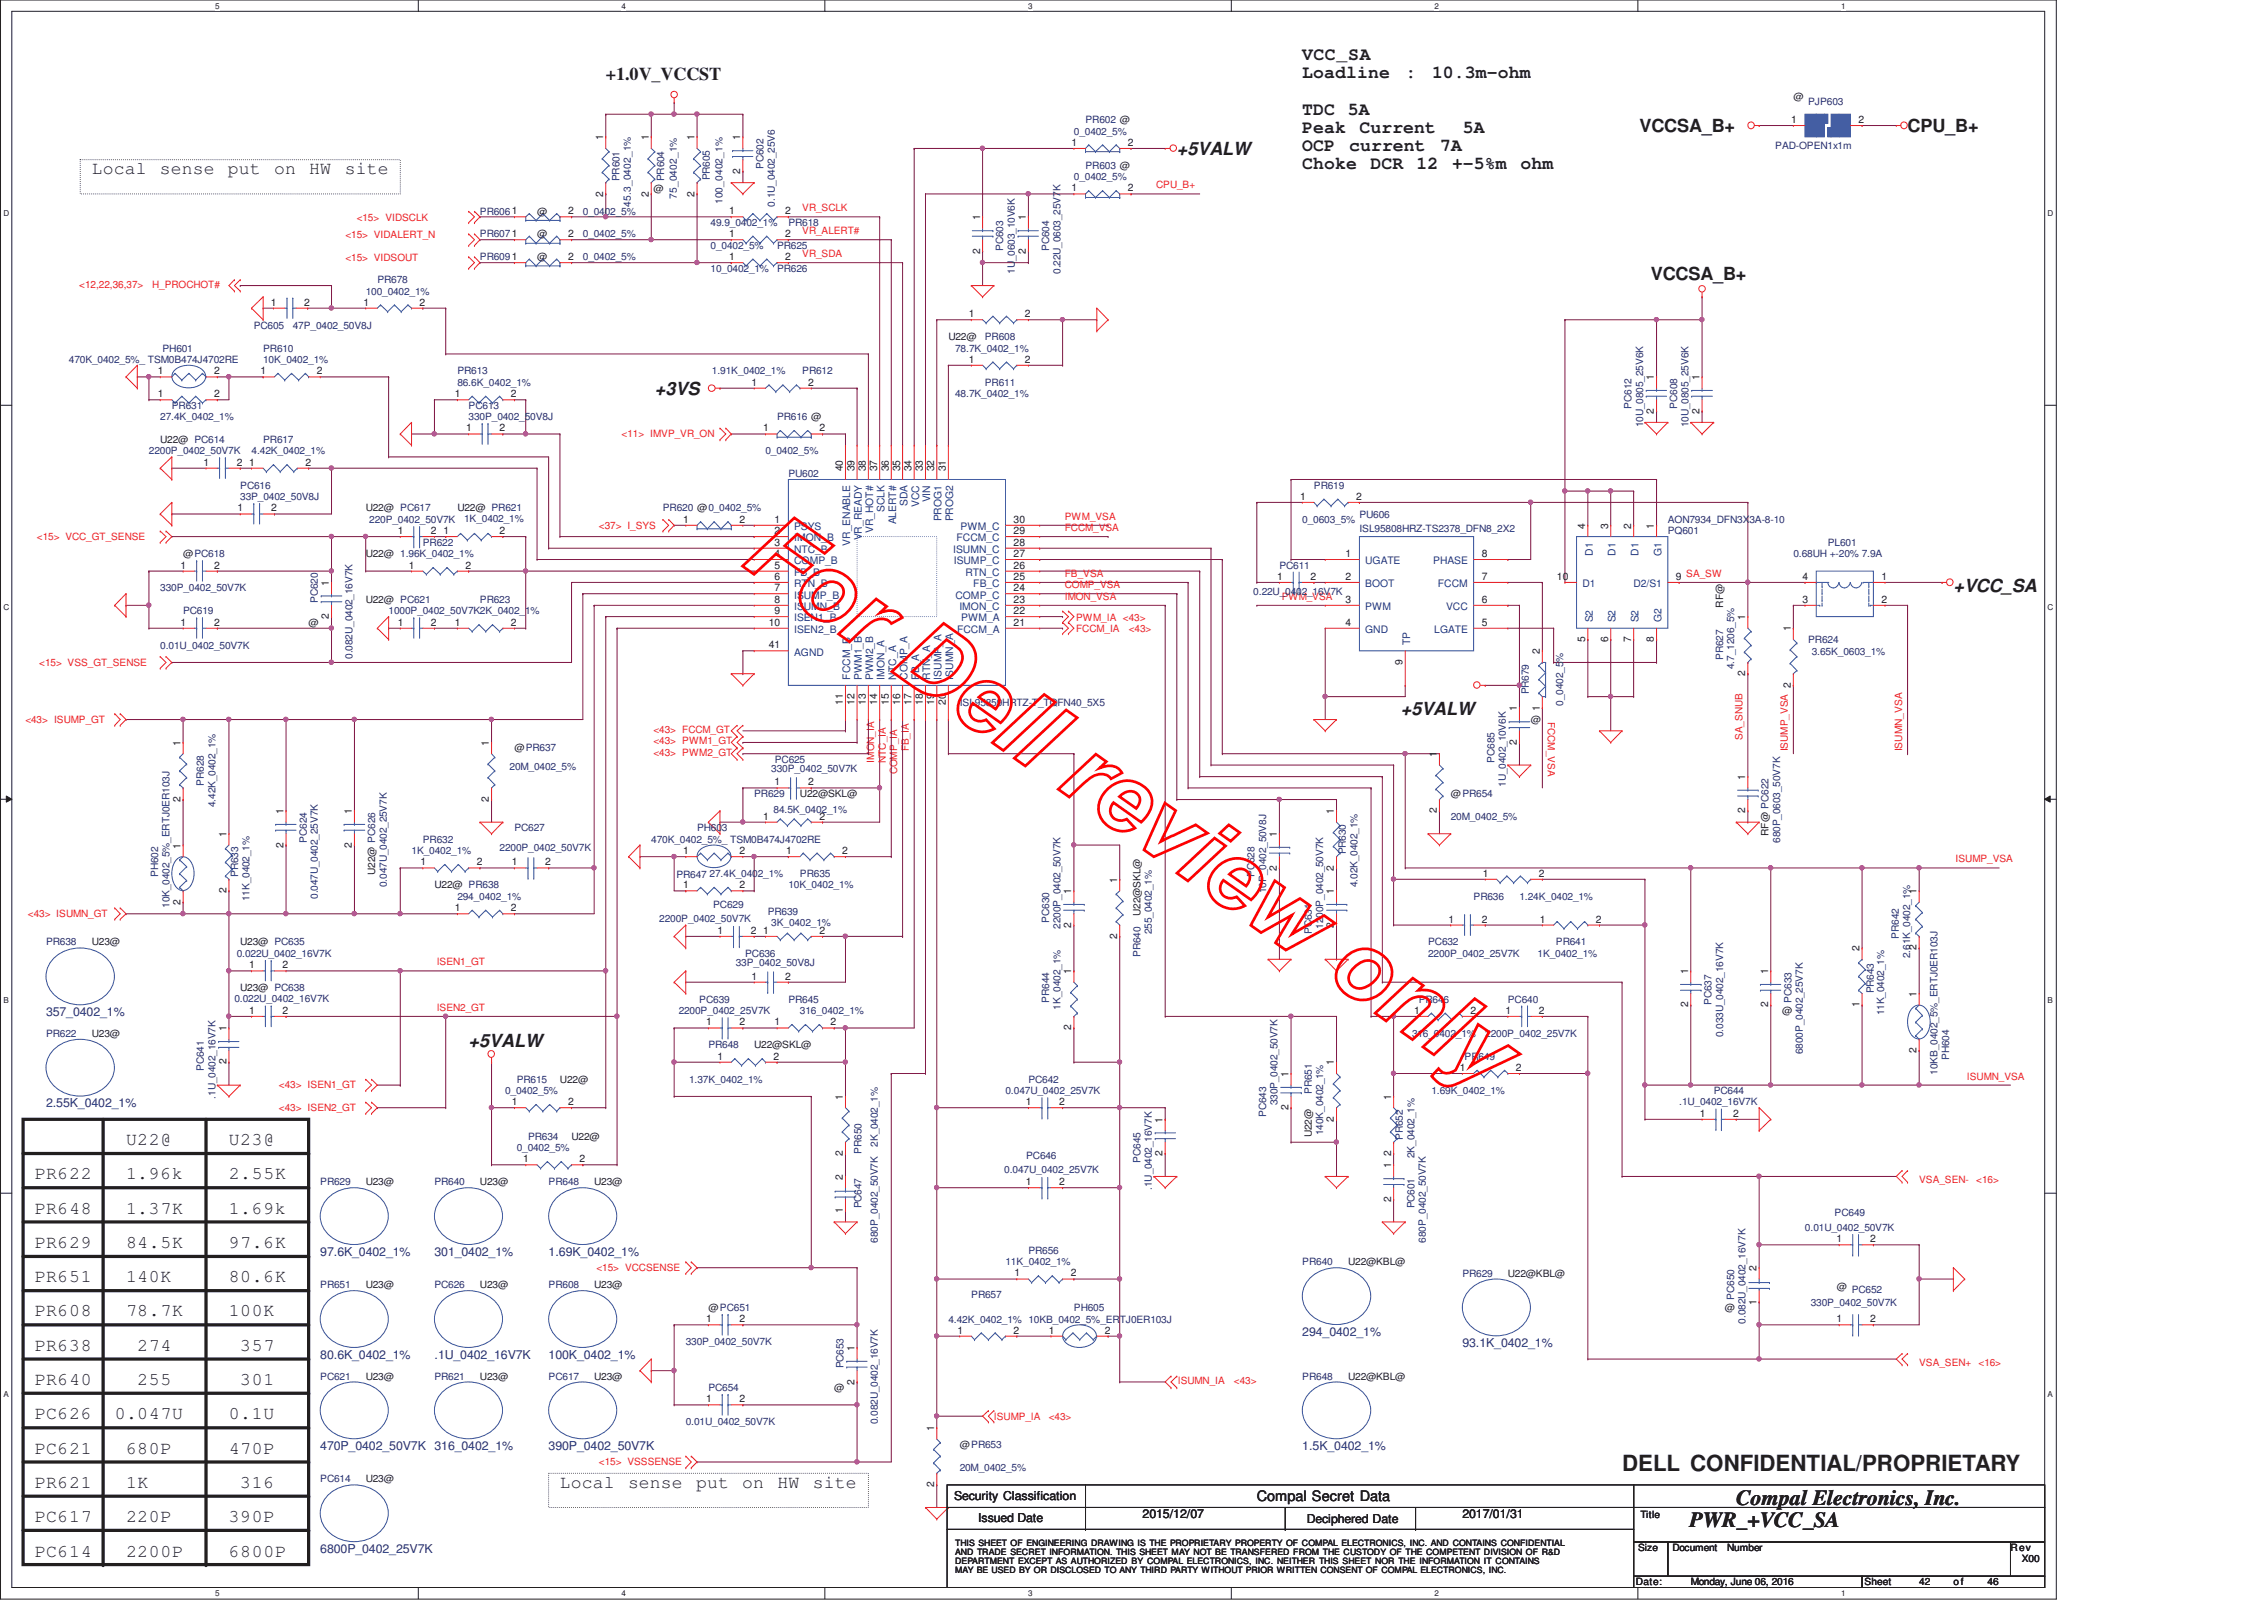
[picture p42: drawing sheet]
<svg xmlns="http://www.w3.org/2000/svg" width="297mm" height="210mm" viewBox="0 0 297 210" stroke-linecap="round" stroke-linejoin="round" font-family="sans-serif">
<defs><g id="words">
<text font-size="2.9" fill="#221f1f" x="212.8" y="193">DELL CONFIDENTIAL/PROPRIETARY</text>
<g font-size="2.8" fill="#221f1f">
<text x="227.8" y="197.4">Compal Electronics, Inc.</text>
<text x="221.7" y="200.3">PWR_+VCC_SA</text>
</g>
<g font-size="2.4" fill="#221f1f">
<text x="79.5" y="10.5">+1.0V_VCCST</text>
<text x="170.9" y="7.9">VCC_SA</text>
<text x="170.9" y="10.3">Loadline</text>
<text x="184.4" y="10.3">:</text>
<text x="187.9" y="10.3">10.3m-ohm</text>
<text x="170.9" y="15">TDC</text>
<text x="170.9" y="17.4">Peak</text>
<text x="176.8" y="15">5A</text>
<text x="178.4" y="17.4">Current</text>
<text x="191.9" y="17.4">5A</text>
<text x="215.1" y="17.3">VCCSA_B+</text>
<text x="250.3" y="17.3">CPU_B+</text>
<text x="12" y="22.9">Local</text>
<text x="21" y="22.9">sense</text>
<text x="29.9" y="22.9">put</text>
<text x="36" y="22.9">on</text>
<text x="40.6" y="22.9">HW</text>
<text x="45.2" y="22.9">site</text>
<text x="154.4" y="20.3">+5VALW</text>
<text x="170.9" y="19.8">OCP</text>
<text x="170.9" y="22.1">Choke</text>
<text x="177" y="19.8">current</text>
<text x="179.8" y="22.1">DCR</text>
<text x="185.9" y="22.1">12</text>
<text x="188.9" y="19.8">7A</text>
<text x="190.5" y="22.1">+-5%m</text>
<text x="199.5" y="22.1">ohm</text>
<text x="216.6" y="36.8">VCCSA_B+</text>
<text x="85.9" y="51.8">+3VS</text>
<text x="256.3" y="77.7">+VCC_SA</text>
<text x="183.8" y="93.8">+5VALW</text>
<text x="61.5" y="137.4">+5VALW</text>
<text x="4.6" y="154.7">PR622</text>
<text x="16.5" y="154.7">1.96k</text>
<text x="16.5" y="150.2">U22@</text>
<text x="30" y="150.2">U23@</text>
<text x="30" y="154.7">2.55K</text>
<text x="4.6" y="159.2">PR648</text>
<text x="16.5" y="159.2">1.37K</text>
<text x="30" y="159.2">1.69k</text>
<text x="4.6" y="163.7">PR629</text>
<text x="16.5" y="163.7">84.5K</text>
<text x="30" y="163.7">97.6K</text>
<text x="4.6" y="168.2">PR651</text>
<text x="4.6" y="172.7">PR608</text>
<text x="16.5" y="168.2">140K</text>
<text x="16.5" y="172.7">78.7K</text>
<text x="30" y="168.2">80.6K</text>
<text x="30" y="172.7">100K</text>
<text x="4.6" y="177.2">PR638</text>
<text x="18" y="177.2">274</text>
<text x="31.5" y="177.2">357</text>
<text x="4.6" y="181.7">PR640</text>
<text x="18" y="181.7">255</text>
<text x="31.5" y="181.7">301</text>
<text x="4.6" y="186.2">PC626</text>
<text x="4.6" y="190.7">PC621</text>
<text x="15.1" y="186.2">0.047U</text>
<text x="16.5" y="190.7">680P</text>
<text x="30" y="186.2">0.1U</text>
<text x="30" y="190.7">470P</text>
<text x="4.6" y="195.2">PR621</text>
<text x="16.5" y="195.2">1K</text>
<text x="31.5" y="195.2">316</text>
<text x="73.5" y="195.2">Local</text>
<text x="82.4" y="195.2">sense</text>
<text x="91.3" y="195.2">put</text>
<text x="97.4" y="195.2">on</text>
<text x="102" y="195.2">HW</text>
<text x="106.7" y="195.2">site</text>
<text x="4.6" y="199.7">PC617</text>
<text x="16.5" y="199.7">220P</text>
<text x="30" y="199.7">390P</text>
<text x="4.6" y="204.2">PC614</text>
<text x="16.5" y="204.2">2200P</text>
<text x="30" y="204.2">6800P</text>
</g>
<text font-size="1.9" fill="#221f1f" x="164.9" y="196.9">Compal Secret Data</text>
<g font-size="1.6" fill="#272972">
<text x="6" y="133.3">357_0402_1%</text>
<text x="6" y="145.3">2.55K_0402_1%</text>
<text x="42" y="164.7">97.6K_0402_1%</text>
<text x="57" y="164.7">301_0402_1%</text>
<text x="72" y="164.7">1.69K_0402_1%</text>
<text x="42" y="178.3">80.6K_0402_1%</text>
<text x="57" y="178.3">.1U_0402_16V7K</text>
<text x="72" y="178.3">100K_0402_1%</text>
<text x="170.9" y="175.2">294_0402_1%</text>
<text x="191.9" y="176.7">93.1K_0402_1%</text>
<text x="42" y="190.2">470P_0402_50V7K 316_0402_1%</text>
<text x="72" y="190.2">390P_0402_50V7K</text>
<text x="170.9" y="190.2">1.5K_0402_1%</text>
<text x="42" y="203.7">6800P_0402_25V7K</text>
</g>
<g font-size="1.6" fill="#221f1f">
<text x="125.2" y="196.8">Security Classification</text>
<text x="128.3" y="199.7">Issued Date</text>
<text x="149.9" y="199.2">2015/12/07</text>
<text x="171.5" y="199.8">Deciphered Date</text>
<text x="191.9" y="199.2">2017/01/31</text>
</g>
<g font-size="1.4" fill="#221f1f">
<text x="235" y="16.1">1</text>
<text x="243.8" y="16.1">2</text>
<text x="79.1" y="18.4" transform="rotate(-90 79.1 18.4)">1</text>
<text x="85.1" y="18.4" transform="rotate(-90 85.1 18.4)">1</text>
<text x="91.1" y="18.4" transform="rotate(-90 91.1 18.4)">1</text>
<text x="97.1" y="22.8" transform="rotate(-90 97.1 22.8)">2</text>
<text x="97.1" y="18.4" transform="rotate(-90 97.1 18.4)">1</text>
<text x="140.6" y="19.1">1</text>
<text x="148" y="19.1">2</text>
<text x="74.5" y="28.1">2</text>
<text x="79.1" y="25.8" transform="rotate(-90 79.1 25.8)">2</text>
<text x="85.1" y="25.8" transform="rotate(-90 85.1 25.8)">2</text>
<text x="91.1" y="25.8" transform="rotate(-90 91.1 25.8)">2</text>
<text x="95.6" y="28.1">1</text>
<text x="103" y="28.1">2</text>
<text x="128.6" y="28.9" transform="rotate(-90 128.6 28.9)">1</text>
<text x="134.6" y="28.9" transform="rotate(-90 134.6 28.9)">1</text>
<text x="140.6" y="25.1">1</text>
<text x="148" y="25.1">2</text>
<text x="74.5" y="31.1">2</text>
<text x="74.5" y="34.1">2</text>
<text x="95.6" y="34.1">1</text>
<text x="95.6" y="31.1">1</text>
<text x="103" y="34.1">2</text>
<text x="103" y="31.1">2</text>
<text x="128.6" y="33.3" transform="rotate(-90 128.6 33.3)">2</text>
<text x="134.6" y="33.3" transform="rotate(-90 134.6 33.3)">2</text>
<text x="35.5" y="40.1">1</text>
<text x="39.9" y="40.1">2</text>
<text x="47.7" y="40.1">1</text>
<text x="55.1" y="40.1">2</text>
<text x="127.1" y="41.6">1</text>
<text x="134.5" y="41.6">2</text>
<text x="127.1" y="47.6">1</text>
<text x="134.5" y="47.6">2</text>
<text x="20.7" y="52.1">1</text>
<text x="20.7" y="49.1">1</text>
<text x="28.1" y="52.1">2</text>
<text x="28.1" y="49.1">2</text>
<text x="34.2" y="49.1">1</text>
<text x="41.6" y="49.1">2</text>
<text x="59.7" y="52.1">1</text>
<text x="67" y="52.1">2</text>
<text x="98.6" y="50.6">1</text>
<text x="106" y="50.6">2</text>
<text x="217" y="49.9" transform="rotate(-90 217 49.9)">1</text>
<text x="223" y="49.9" transform="rotate(-90 223 49.9)">1</text>
<text x="61.1" y="56.6">1</text>
<text x="65.6" y="56.6">2</text>
<text x="100.1" y="56.6">1</text>
<text x="107.5" y="56.6">2</text>
<text x="217" y="54.3" transform="rotate(-90 217 54.3)">2</text>
<text x="223" y="54.3" transform="rotate(-90 223 54.3)">2</text>
<text x="26.7" y="61.1">1</text>
<text x="31.1" y="61.1">2</text>
<text x="32.7" y="61.1">1</text>
<text x="40.1" y="61.1">2</text>
<text x="110.6" y="61.8" transform="rotate(-90 110.6 61.8)">40</text>
<text x="112.1" y="61.8" transform="rotate(-90 112.1 61.8)">39</text>
<text x="113.6" y="61.8" transform="rotate(-90 113.6 61.8)">38</text>
<text x="115.1" y="61.8" transform="rotate(-90 115.1 61.8)">37</text>
<text x="116.6" y="61.8" transform="rotate(-90 116.6 61.8)">36</text>
<text x="118.1" y="61.8" transform="rotate(-90 118.1 61.8)">35</text>
<text x="119.6" y="61.8" transform="rotate(-90 119.6 61.8)">34</text>
<text x="121.1" y="61.8" transform="rotate(-90 121.1 61.8)">33</text>
<text x="122.6" y="61.8" transform="rotate(-90 122.6 61.8)">32</text>
<text x="124.1" y="61.8" transform="rotate(-90 124.1 61.8)">31</text>
<text x="170.6" y="65.6">1</text>
<text x="177.9" y="65.6">2</text>
<text x="31.2" y="67.1">1</text>
<text x="35.6" y="67.1">2</text>
<text x="52.2" y="70.1">1</text>
<text x="56.5" y="70.1">2</text>
<text x="58.2" y="70.1">1</text>
<text x="65.6" y="70.1">2</text>
<text x="89.6" y="68.6">1</text>
<text x="97" y="68.6">2</text>
<text x="101.6" y="68.6">1</text>
<text x="101.6" y="70.1">2</text>
<text x="101.6" y="71.6">3</text>
<text x="133" y="71.6">28</text>
<text x="133" y="70.1">29</text>
<text x="133" y="68.6">30</text>
<text x="208" y="69.3" transform="rotate(-90 208 69.3)">4</text>
<text x="211" y="69.3" transform="rotate(-90 211 69.3)">3</text>
<text x="214" y="69.3" transform="rotate(-90 214 69.3)">2</text>
<text x="217" y="69.3" transform="rotate(-90 217 69.3)">1</text>
<text x="23.7" y="74.6">1</text>
<text x="28.1" y="74.6">2</text>
<text x="43.2" y="76.8" transform="rotate(-90 43.2 76.8)">1</text>
<text x="53.7" y="74.6">1</text>
<text x="61.1" y="74.6">2</text>
<text x="101.6" y="73.1">4</text>
<text x="101.6" y="74.6">5</text>
<text x="101.6" y="76.1">6</text>
<text x="101.6" y="77.6">7</text>
<text x="133" y="77.6">24</text>
<text x="133" y="76.1">25</text>
<text x="133" y="74.6">26</text>
<text x="133" y="73.1">27</text>
<text x="167.6" y="76.1">1</text>
<text x="171.9" y="76.1">2</text>
<text x="176.5" y="73.1">1</text>
<text x="176.5" y="76.1">2</text>
<text x="194.4" y="76.1">7</text>
<text x="194.4" y="73.1">8</text>
<text x="204.3" y="76.1">10</text>
<text x="219.9" y="76.1">9</text>
<text x="236.5" y="76.1">4</text>
<text x="246.8" y="76.1">1</text>
<text x="23.7" y="82.1">1</text>
<text x="28.1" y="82.1">2</text>
<text x="43.2" y="81.2" transform="rotate(-90 43.2 81.2)">2</text>
<text x="52.2" y="82.1">1</text>
<text x="56.5" y="82.1">2</text>
<text x="59.7" y="82.1">1</text>
<text x="67" y="82.1">2</text>
<text x="100.9" y="82.1">10</text>
<text x="101.6" y="79.1">8</text>
<text x="101.6" y="80.6">9</text>
<text x="133" y="80.6">22</text>
<text x="133" y="79.1">23</text>
<text x="133" y="82.1">21</text>
<text x="176.5" y="79.1">3</text>
<text x="176.5" y="82.1">4</text>
<text x="194.4" y="82.1">5</text>
<text x="194.4" y="79.1">6</text>
<text x="229" y="81.4" transform="rotate(-90 229 81.4)">1</text>
<text x="235" y="82.8" transform="rotate(-90 235 82.8)">1</text>
<text x="236.5" y="79.1">3</text>
<text x="246.8" y="79.1">2</text>
<text x="100.9" y="85">41</text>
<text x="184" y="87.2" transform="rotate(-90 184 87.2)">9</text>
<text x="202" y="85.8" transform="rotate(-90 202 85.8)">2</text>
<text x="208" y="84.2" transform="rotate(-90 208 84.2)">5</text>
<text x="211" y="84.2" transform="rotate(-90 211 84.2)">6</text>
<text x="214" y="84.2" transform="rotate(-90 214 84.2)">7</text>
<text x="217" y="84.2" transform="rotate(-90 217 84.2)">8</text>
<text x="229" y="88.7" transform="rotate(-90 229 88.7)">2</text>
<text x="110.6" y="92.5" transform="rotate(-90 110.6 92.5)">11</text>
<text x="112.1" y="92.5" transform="rotate(-90 112.1 92.5)">12</text>
<text x="113.6" y="92.5" transform="rotate(-90 113.6 92.5)">13</text>
<text x="115.1" y="92.5" transform="rotate(-90 115.1 92.5)">14</text>
<text x="116.6" y="92.5" transform="rotate(-90 116.6 92.5)">15</text>
<text x="118.1" y="92.5" transform="rotate(-90 118.1 92.5)">16</text>
<text x="119.6" y="92.5" transform="rotate(-90 119.6 92.5)">17</text>
<text x="121.1" y="92.5" transform="rotate(-90 121.1 92.5)">18</text>
<text x="122.6" y="92.5" transform="rotate(-90 122.6 92.5)">19</text>
<text x="124.1" y="92.5" transform="rotate(-90 124.1 92.5)">20</text>
<text x="199" y="93.3" transform="rotate(-90 199 93.3)">1</text>
<text x="202" y="93.2" transform="rotate(-90 202 93.2)">1</text>
<text x="235" y="90.2" transform="rotate(-90 235 90.2)">2</text>
<text x="23.7" y="97.8" transform="rotate(-90 23.7 97.8)">1</text>
<text x="64.2" y="97.8" transform="rotate(-90 64.2 97.8)">1</text>
<text x="188.5" y="99.3" transform="rotate(-90 188.5 99.3)">1</text>
<text x="199" y="97.7" transform="rotate(-90 199 97.7)">2</text>
<text x="23.7" y="105.2" transform="rotate(-90 23.7 105.2)">2</text>
<text x="37.2" y="106.8" transform="rotate(-90 37.2 106.8)">1</text>
<text x="46.2" y="106.8" transform="rotate(-90 46.2 106.8)">1</text>
<text x="64.2" y="105.2" transform="rotate(-90 64.2 105.2)">2</text>
<text x="100.1" y="107.5">1</text>
<text x="101.6" y="103">1</text>
<text x="106" y="103">2</text>
<text x="107.5" y="107.5">2</text>
<text x="175" y="106.8" transform="rotate(-90 175 106.8)">1</text>
<text x="188.5" y="106.7" transform="rotate(-90 188.5 106.7)">2</text>
<text x="229" y="106.7" transform="rotate(-90 229 106.7)">2</text>
<text x="229" y="102.3" transform="rotate(-90 229 102.3)">1</text>
<text x="23.7" y="111.3" transform="rotate(-90 23.7 111.3)">1</text>
<text x="29.7" y="109.8" transform="rotate(-90 29.7 109.8)">1</text>
<text x="37.2" y="111.2" transform="rotate(-90 37.2 111.2)">2</text>
<text x="46.2" y="111.2" transform="rotate(-90 46.2 111.2)">2</text>
<text x="55.2" y="113.5">1</text>
<text x="62.5" y="113.5">2</text>
<text x="67.2" y="113.5">1</text>
<text x="71.5" y="113.5">2</text>
<text x="89.6" y="112">1</text>
<text x="97" y="112">2</text>
<text x="103.1" y="112">1</text>
<text x="110.5" y="112">2</text>
<text x="167.5" y="109.8" transform="rotate(-90 167.5 109.8)">1</text>
<text x="23.7" y="118.7" transform="rotate(-90 23.7 118.7)">2</text>
<text x="29.7" y="117.2" transform="rotate(-90 29.7 117.2)">2</text>
<text x="59.7" y="119.5">1</text>
<text x="67" y="119.5">2</text>
<text x="89.6" y="116.5">1</text>
<text x="97" y="116.5">2</text>
<text x="140.6" y="117.3" transform="rotate(-90 140.6 117.3)">1</text>
<text x="146.6" y="115.8" transform="rotate(-90 146.6 115.8)">1</text>
<text x="167.5" y="114.2" transform="rotate(-90 167.5 114.2)">2</text>
<text x="175" y="117.3" transform="rotate(-90 175 117.3)">1</text>
<text x="175" y="114.2" transform="rotate(-90 175 114.2)">2</text>
<text x="194.5" y="115">1</text>
<text x="201.9" y="115">2</text>
<text x="251.5" y="117.3" transform="rotate(-90 251.5 117.3)">1</text>
<text x="94.1" y="122.5">1</text>
<text x="98.5" y="122.5">2</text>
<text x="100.1" y="122.5">1</text>
<text x="107.5" y="122.5">2</text>
<text x="140.6" y="121.7" transform="rotate(-90 140.6 121.7)">2</text>
<text x="146.6" y="123.2" transform="rotate(-90 146.6 123.2)">2</text>
<text x="175" y="121.7" transform="rotate(-90 175 121.7)">2</text>
<text x="190" y="121">1</text>
<text x="194.4" y="121">2</text>
<text x="202" y="121">1</text>
<text x="209.4" y="121">2</text>
<text x="244" y="124.8" transform="rotate(-90 244 124.8)">2</text>
<text x="251.5" y="124.7" transform="rotate(-90 251.5 124.7)">2</text>
<text x="32.7" y="127">1</text>
<text x="37.1" y="127">2</text>
<text x="98.6" y="128.5">1</text>
<text x="103" y="128.5">2</text>
<text x="140.6" y="127.8" transform="rotate(-90 140.6 127.8)">1</text>
<text x="221.5" y="127.8" transform="rotate(-90 221.5 127.8)">1</text>
<text x="232" y="127.8" transform="rotate(-90 232 127.8)">1</text>
<text x="251.5" y="130.8" transform="rotate(-90 251.5 130.8)">1</text>
<text x="29.7" y="135.3" transform="rotate(-90 29.7 135.3)">1</text>
<text x="32.7" y="133">1</text>
<text x="37.1" y="133">2</text>
<text x="92.6" y="134.5">1</text>
<text x="97" y="134.5">2</text>
<text x="101.6" y="134.5">1</text>
<text x="109" y="134.5">2</text>
<text x="140.6" y="135.2" transform="rotate(-90 140.6 135.2)">2</text>
<text x="185.6" y="133">1</text>
<text x="192.9" y="133">2</text>
<text x="197.5" y="133">1</text>
<text x="201.9" y="133">2</text>
<text x="221.5" y="132.2" transform="rotate(-90 221.5 132.2)">2</text>
<text x="232" y="132.2" transform="rotate(-90 232 132.2)">2</text>
<text x="244" y="132.2" transform="rotate(-90 244 132.2)">1</text>
<text x="29.7" y="139.6" transform="rotate(-90 29.7 139.6)">2</text>
<text x="94.1" y="139">1</text>
<text x="101.5" y="139">2</text>
<text x="169" y="141.3" transform="rotate(-90 169 141.3)">1</text>
<text x="175" y="139.8" transform="rotate(-90 175 139.8)">1</text>
<text x="191.5" y="140.5">1</text>
<text x="198.9" y="140.5">2</text>
<text x="251.5" y="138.2" transform="rotate(-90 251.5 138.2)">2</text>
<text x="67.2" y="145">1</text>
<text x="74.5" y="145">2</text>
<text x="110.6" y="144.3" transform="rotate(-90 110.6 144.3)">1</text>
<text x="134.6" y="145">1</text>
<text x="138.9" y="145">2</text>
<text x="152.5" y="147.3" transform="rotate(-90 152.5 147.3)">1</text>
<text x="169" y="145.7" transform="rotate(-90 169 145.7)">2</text>
<text x="175" y="147.1" transform="rotate(-90 175 147.1)">2</text>
<text x="182.5" y="144.3" transform="rotate(-90 182.5 144.3)">1</text>
<text x="223" y="146.5">1</text>
<text x="227.4" y="146.5">2</text>
<text x="68.6" y="152.5">1</text>
<text x="76" y="152.5">2</text>
<text x="110.6" y="154.8" transform="rotate(-90 110.6 154.8)">2</text>
<text x="110.6" y="151.7" transform="rotate(-90 110.6 151.7)">2</text>
<text x="134.6" y="155.5">1</text>
<text x="138.9" y="155.5">2</text>
<text x="152.5" y="151.7" transform="rotate(-90 152.5 151.7)">2</text>
<text x="182.5" y="153.3" transform="rotate(-90 182.5 153.3)">1</text>
<text x="182.5" y="151.7" transform="rotate(-90 182.5 151.7)">2</text>
<text x="110.6" y="159.2" transform="rotate(-90 110.6 159.2)">1</text>
<text x="182.5" y="157.6" transform="rotate(-90 182.5 157.6)">2</text>
<text x="133.1" y="167.5">1</text>
<text x="140.5" y="167.5">2</text>
<text x="230.5" y="166.7" transform="rotate(-90 230.5 166.7)">2</text>
<text x="241" y="163">1</text>
<text x="245.4" y="163">2</text>
<text x="92.6" y="173.5">1</text>
<text x="97" y="173.5">2</text>
<text x="230.5" y="171.1" transform="rotate(-90 230.5 171.1)">1</text>
<text x="241" y="173.5">1</text>
<text x="245.4" y="173.5">2</text>
<text x="112.1" y="177.2" transform="rotate(-90 112.1 177.2)">1</text>
<text x="125.6" y="174.9">1</text>
<text x="133" y="174.9">2</text>
<text x="137.6" y="174.9">1</text>
<text x="145" y="174.9">2</text>
<text x="92.6" y="184">1</text>
<text x="97" y="184">2</text>
<text x="112.1" y="181.6" transform="rotate(-90 112.1 181.6)">2</text>
<text x="122.6" y="187.7" transform="rotate(-90 122.6 187.7)">1</text>
<text x="122.6" y="195.1" transform="rotate(-90 122.6 195.1)">2</text>
</g>
<g font-size="1.4" fill="#19427d">
<text x="122.1" y="65.9" transform="rotate(-90 122.1 65.9)">VIN</text>
<text x="104.2" y="69.5">PSYS</text>
<text x="104.2" y="71">IMON_B</text>
<text x="111.6" y="71.6" transform="rotate(-90 111.6 71.6)">VR_ENABLE</text>
<text x="113.1" y="70.9" transform="rotate(-90 113.1 70.9)">VR_READY</text>
<text x="114.6" y="69.9" transform="rotate(-90 114.6 69.9)">VR_HOT#</text>
<text x="116" y="67.2" transform="rotate(-90 116 67.2)">SCLK</text>
<text x="117.6" y="68.8" transform="rotate(-90 117.6 68.8)">ALERT#</text>
<text x="119.1" y="66.4" transform="rotate(-90 119.1 66.4)">SDA</text>
<text x="120.6" y="66.5" transform="rotate(-90 120.6 66.5)">VCC</text>
<text x="123.5" y="68.4" transform="rotate(-90 123.5 68.4)">PROG1</text>
<text x="125.1" y="68.4" transform="rotate(-90 125.1 68.4)">PROG2</text>
<text x="125.5" y="71">FCCM_C</text>
<text x="126" y="69.5">PWM_C</text>
<text x="104.2" y="72.6">NTC_B</text>
<text x="104.2" y="74">COMP_B</text>
<text x="104.2" y="75.6">FB_B</text>
<text x="104.2" y="77">RTN_B</text>
<text x="125.1" y="72.6">ISUMN_C</text>
<text x="125.2" y="74">ISUMP_C</text>
<text x="126.7" y="75.6">RTN_C</text>
<text x="127.7" y="77">FB_C</text>
<text x="179.1" y="74">UGATE</text>
<text x="179.1" y="77">BOOT</text>
<text x="188.1" y="74">PHASE</text>
<text x="188.6" y="77">FCCM</text>
<text x="207.6" y="77">D1</text>
<text x="209" y="72.9" transform="rotate(-90 209 72.9)">D1</text>
<text x="212" y="72.9" transform="rotate(-90 212 72.9)">D1</text>
<text x="214.3" y="77">D2/S1</text>
<text x="215" y="72.9" transform="rotate(-90 215 72.9)">D1</text>
<text x="218" y="73" transform="rotate(-90 218 73)">G1</text>
<text x="104.2" y="78.5">ISUMP_B</text>
<text x="104.2" y="80">ISUMN_B</text>
<text x="104.2" y="81.5">ISEN1_B</text>
<text x="104.2" y="83.1">ISEN2_B</text>
<text x="125.4" y="78.5">COMP_C</text>
<text x="125.6" y="83.1">FCCM_A</text>
<text x="125.9" y="80">IMON_C</text>
<text x="126.1" y="81.5">PWM_A</text>
<text x="179.1" y="80">PWM</text>
<text x="179.1" y="83.1">GND</text>
<text x="188.2" y="83.1">LGATE</text>
<text x="189.7" y="80">VCC</text>
<text x="209" y="81.7" transform="rotate(-90 209 81.7)">S2</text>
<text x="212" y="81.7" transform="rotate(-90 212 81.7)">S2</text>
<text x="215" y="81.7" transform="rotate(-90 215 81.7)">S2</text>
<text x="218" y="81.7" transform="rotate(-90 218 81.7)">G2</text>
<text x="104.2" y="86">AGND</text>
<text x="111.6" y="89.1" transform="rotate(-90 111.6 89.1)">FCCM_B</text>
<text x="113.1" y="89.1" transform="rotate(-90 113.1 89.1)">PWM1_B</text>
<text x="114.6" y="89.1" transform="rotate(-90 114.6 89.1)">PWM2_B</text>
<text x="116" y="89.1" transform="rotate(-90 116 89.1)">IMON_A</text>
<text x="117.6" y="89.1" transform="rotate(-90 117.6 89.1)">NTC_A</text>
<text x="119.1" y="89.1" transform="rotate(-90 119.1 89.1)">COMP_A</text>
<text x="120.6" y="89.1" transform="rotate(-90 120.6 89.1)">FB_A</text>
<text x="122.1" y="89.1" transform="rotate(-90 122.1 89.1)">RTN_A</text>
<text x="123.5" y="89.1" transform="rotate(-90 123.5 89.1)">ISUMP_A</text>
<text x="125.1" y="89.1" transform="rotate(-90 125.1 89.1)">ISUMN_A</text>
<text x="185" y="84.6" transform="rotate(-90 185 84.6)">TP</text>
</g>
<g font-size="1.3" fill="#272972">
<text x="140.9" y="17.7">0_0402_5%</text>
<text x="142.4" y="16.2">PR602 @</text>
<text x="237.2" y="13.8">PJP603</text>
<text x="81.3" y="23.8" transform="rotate(-90 81.3 23.8)">PR601</text>
<text x="87.1" y="23.8" transform="rotate(-90 87.1 23.8)">PR604</text>
<text x="93.1" y="23.7" transform="rotate(-90 93.1 23.7)">PR605</text>
<text x="100.2" y="22.2" transform="rotate(-90 100.2 22.2)">PC602</text>
<text x="140.9" y="23.7">0_0402_5%</text>
<text x="142.4" y="22.1">PR603 @</text>
<text x="232.9" y="19.6">PAD-OPEN1x1m</text>
<text x="63" y="28.2">PR6061</text>
<text x="76.5" y="28.2">0_0402_5%</text>
<text x="82.8" y="27.1" transform="rotate(-90 82.8 27.1)">45.3_0402_1%</text>
<text x="88.8" y="26.1" transform="rotate(-90 88.8 26.1)">75_0402_1%</text>
<text x="93.2" y="29.6">49.9_0402_1%</text>
<text x="94.8" y="26.8" transform="rotate(-90 94.8 26.8)">100_0402_1%</text>
<text x="101.7" y="27.1" transform="rotate(-90 101.7 27.1)">0.1U_0402_25V6</text>
<text x="103.4" y="29.6">PR618</text>
<text x="63" y="31.2">PR6071</text>
<text x="63" y="34.1">PR6091</text>
<text x="76.5" y="31.2">0_0402_5%</text>
<text x="76.5" y="34.1">0_0402_5%</text>
<text x="93.2" y="35.6">10_0402_1%</text>
<text x="93.2" y="32.6">0_0402_5%</text>
<text x="102" y="35.6">PR626</text>
<text x="102" y="32.6">PR625</text>
<text x="131.6" y="32.9" transform="rotate(-90 131.6 32.9)">PC603</text>
<text x="133.2" y="35.9" transform="rotate(-90 133.2 35.9)">1U_0603_10V6K</text>
<text x="137.6" y="32.9" transform="rotate(-90 137.6 32.9)">PC604</text>
<text x="139.1" y="35.9" transform="rotate(-90 139.1 35.9)">0.22U_0603_25V7K</text>
<text x="48" y="38.6">100_0402_1%</text>
<text x="49.5" y="37.1">PR678</text>
<text x="9" y="47.6">470K_0402_5%_ TSM0B474J4702RE</text>
<text x="21.3" y="46.1">PH601</text>
<text x="33.3" y="43.1">PC605</text>
<text x="34.5" y="46.1">PR610</text>
<text x="34.5" y="47.6">10K_0402_1%</text>
<text x="38.4" y="43.1">47P_0402_50V8J</text>
<text x="125.3" y="46.1">78.7K_0402_1%</text>
<text x="129.2" y="44.6">PR608</text>
<text x="22.5" y="53.6">PR631</text>
<text x="60" y="49.1">PR613</text>
<text x="60" y="50.6">86.6K_0402_1%</text>
<text x="61.5" y="53.6">PC613</text>
<text x="93.4" y="49.1">1.91K_0402_1%</text>
<text x="105.3" y="49.1">PR612</text>
<text x="125.3" y="52.1">48.7K_0402_1%</text>
<text x="129.2" y="50.6">PR611</text>
<text x="214" y="53.6" transform="rotate(-90 214 53.6)">PC612</text>
<text x="220.1" y="53.6" transform="rotate(-90 220.1 53.6)">PC608</text>
<text x="19.5" y="59.6">2200P_0402_50V7K</text>
<text x="21" y="55.1">27.4K_0402_1%</text>
<text x="33" y="59.6">4.42K_0402_1%</text>
<text x="34.5" y="58.1">PR617</text>
<text x="61.5" y="55.1">330P_0402_50V8J</text>
<text x="100.4" y="59.6">0_0402_5%</text>
<text x="102" y="55.1">PR616 @</text>
<text x="215.6" y="56" transform="rotate(-90 215.6 56)">10U_0805_25V6K</text>
<text x="221.5" y="56" transform="rotate(-90 221.5 56)">10U_0805_25V6K</text>
<text x="31.5" y="64.1">PC616</text>
<text x="31.5" y="65.6">33P_0402_50V8J</text>
<text x="103.4" y="62.6">PU602</text>
<text x="172.4" y="64.1">PR619</text>
<text x="48.4" y="68.6">220P_0402_50V7K</text>
<text x="55.5" y="71.6">PR622</text>
<text x="60.9" y="68.4">1K_0402_1%</text>
<text x="87" y="67.1">PR620 @0_0402_5%</text>
<text x="170.9" y="68.6">0_0603_5%</text>
<text x="178.4" y="68">PU606</text>
<text x="178.4" y="69.8">ISL95808HRZ-TS2378_DFN8_2X2</text>
<text x="218.8" y="68.6">AON7934_DFN3X3A-8-10</text>
<text x="218.8" y="70.1">PQ601</text>
<text x="239.8" y="71.6">PL601</text>
<text x="21" y="77.6">330P_0402_50V7K</text>
<text x="167.9" y="74.6">PC611</text>
<text x="235.3" y="73.1">0.68UH +-20% 7.9A</text>
<text x="24" y="80.6">PC619</text>
<text x="41.7" y="79.1" transform="rotate(-90 41.7 79.1)">PC620</text>
<text x="51" y="80.6">1000P_0402_50V7K2K_0402_1%</text>
<text x="63" y="79.1">PR623</text>
<text x="164.4" y="78.1">0.22U_0402_16V7K</text>
<text x="21" y="85.1">0.01U_0402_50V7K</text>
<text x="46.2" y="86.4" transform="rotate(-90 46.2 86.4)">0.082U_0402_16V7K</text>
<text x="226.1" y="86.6" transform="rotate(-90 226.1 86.6)">PR627</text>
<text x="227.5" y="87.8" transform="rotate(-90 227.5 87.8)">4.7_1206_5%</text>
<text x="237.2" y="84.3">PR624</text>
<text x="237.7" y="86">3.65K_0603_1%</text>
<text x="125.9" y="92.6">ISL95859HRTZ-T_TQFN40_5X5</text>
<text x="200.6" y="91.1" transform="rotate(-90 200.6 91.1)">PR679</text>
<text x="205.1" y="92.6" transform="rotate(-90 205.1 92.6)">0_0402_5%</text>
<text x="66.9" y="101">20M_0402_5%</text>
<text x="101.2" y="101.3">330P_0402_50V7K</text>
<text x="101.7" y="100.1">PC625</text>
<text x="196.1" y="100.1" transform="rotate(-90 196.1 100.1)">PC685</text>
<text x="26.7" y="103.1" transform="rotate(-90 26.7 103.1)">PR628</text>
<text x="28.3" y="105.9" transform="rotate(-90 28.3 105.9)">4.42K_0402_1%</text>
<text x="98.9" y="104.6">PR629</text>
<text x="101.5" y="106.7">84.5K_0402_1%</text>
<text x="190.3" y="107.6">20M_0402_5%</text>
<text x="197.6" y="103.2" transform="rotate(-90 197.6 103.2)">1U_0402_10V6K</text>
<text x="40.2" y="110.6" transform="rotate(-90 40.2 110.6)">PC624</text>
<text x="54" y="112">1K_0402_1%</text>
<text x="55.5" y="110.6">PR632</text>
<text x="65.6" y="111.6">2200P_0402_50V7K</text>
<text x="67.5" y="109">PC627</text>
<text x="85.4" y="110.6">470K_0402_5%_ TSM0B474J4702RE</text>
<text x="91.5" y="109">PH603</text>
<text x="176.6" y="112.1" transform="rotate(-90 176.6 112.1)">PR630</text>
<text x="233.6" y="110.6" transform="rotate(-90 233.6 110.6)">680P_0603_50V7K</text>
<text x="20.8" y="115.1" transform="rotate(-90 20.8 115.1)">PH602</text>
<text x="22.2" y="119.1" transform="rotate(-90 22.2 119.1)">10K_0402_5%_ERTJ0ER103J</text>
<text x="31.3" y="115.1" transform="rotate(-90 31.3 115.1)">PR633</text>
<text x="32.7" y="118.2" transform="rotate(-90 32.7 118.2)">11K_0402_1%</text>
<text x="41.7" y="117.9" transform="rotate(-90 41.7 117.9)">0.047U_0402_25V7K</text>
<text x="50.7" y="116.4" transform="rotate(-90 50.7 116.4)">0.047U_0402_25V7K</text>
<text x="60" y="118.1">294_0402_1%</text>
<text x="88.7" y="115.2">PR647</text>
<text x="93.1" y="115.1">27.4K_0402_1%</text>
<text x="93.6" y="119.1">PC629</text>
<text x="103.4" y="116.5">10K_0402_1%</text>
<text x="105" y="115.1">PR635</text>
<text x="164.6" y="115.1" transform="rotate(-90 164.6 115.1)">PC628</text>
<text x="166.1" y="117.2" transform="rotate(-90 166.1 117.2)">10P_0402_50V8J</text>
<text x="178.1" y="116.4" transform="rotate(-90 178.1 116.4)">4.02K_0402_1%</text>
<text x="193.3" y="118.1">PR636</text>
<text x="199.4" y="118.1">1.24K_0402_1%</text>
<text x="6" y="124">PR638</text>
<text x="31.1" y="125.6">0.022U_0402_16V7K</text>
<text x="86.5" y="120.9">2200P_0402_50V7K</text>
<text x="97.8" y="125.6">PC636</text>
<text x="100.7" y="120">PR639</text>
<text x="101.2" y="121.5">3K_0402_1%</text>
<text x="137.6" y="121.1" transform="rotate(-90 137.6 121.1)">PC630</text>
<text x="139.1" y="121.8" transform="rotate(-90 139.1 121.8)">2200P_0402_50V7K</text>
<text x="149.6" y="125.6" transform="rotate(-90 149.6 125.6)">PR640</text>
<text x="151.1" y="122.5" transform="rotate(-90 151.1 122.5)">255_0402_1%</text>
<text x="172.1" y="122.5" transform="rotate(-90 172.1 122.5)">PC631</text>
<text x="173.6" y="121.8" transform="rotate(-90 173.6 121.8)">1200P_0402_50V7K</text>
<text x="187.4" y="124">PC632</text>
<text x="187.4" y="125.6">2200P_0402_25V7K</text>
<text x="201.7" y="125.6">1K_0402_1%</text>
<text x="204.1" y="124">PR641</text>
<text x="249.1" y="123.1" transform="rotate(-90 249.1 123.1)">PR642</text>
<text x="250.6" y="125.7" transform="rotate(-90 250.6 125.7)">2.61K_0402_1%</text>
<text x="30.8" y="131.4">0.022U_0402_16V7K</text>
<text x="91.8" y="131.5">PC639</text>
<text x="96.5" y="126.7">33P_0402_50V8J</text>
<text x="103.4" y="131.5">PR645</text>
<text x="137.6" y="131.6" transform="rotate(-90 137.6 131.6)">PR644</text>
<text x="186.1" y="131.5">PR646</text>
<text x="197.8" y="131.5">PC640</text>
<text x="224.5" y="131.9" transform="rotate(-90 224.5 131.9)">PC637</text>
<text x="235" y="131.6" transform="rotate(-90 235 131.6)">PC633</text>
<text x="245.8" y="130.3" transform="rotate(-90 245.8 130.3)">PR643</text>
<text x="6" y="136">PR622</text>
<text x="89" y="133">2200P_0402_25V7K</text>
<text x="92.9" y="137.5">PR648</text>
<text x="105" y="133">316_0402_1%</text>
<text x="139.1" y="132.5" transform="rotate(-90 139.1 132.5)">1K_0402_1%</text>
<text x="185.3" y="136">316_0402_1%</text>
<text x="194.9" y="136">2200P_0402_25V7K</text>
<text x="226.1" y="136" transform="rotate(-90 226.1 136)">0.033U_0402_16V7K</text>
<text x="247.2" y="133.2" transform="rotate(-90 247.2 133.2)">11K_0402_1%</text>
<text x="26.7" y="140.5" transform="rotate(-90 26.7 140.5)">PC641</text>
<text x="66.3" y="143.5">0_0402_5%</text>
<text x="67.8" y="142">PR615</text>
<text x="90.4" y="142">1.37K_0402_1%</text>
<text x="131.9" y="143.5">0.047U_0402_25V7K</text>
<text x="134.9" y="142">PC642</text>
<text x="172.1" y="143.5" transform="rotate(-90 172.1 143.5)">PR651</text>
<text x="187.8" y="143.5">1.69K_0402_1%</text>
<text x="192.2" y="139">PR649</text>
<text x="224.8" y="143.5">PC644</text>
<text x="236.5" y="138.3" transform="rotate(-90 236.5 138.3)">6800P_0402_25V7K</text>
<text x="254.2" y="141" transform="rotate(-90 254.2 141)">10KB_0402_5%_ERTJ0ER103J</text>
<text x="255.7" y="139.1" transform="rotate(-90 255.7 139.1)">PH604</text>
<text x="28.3" y="144.1" transform="rotate(-90 28.3 144.1)">.1U_0402_16V7K</text>
<text x="69.3" y="149.5">PR634</text>
<text x="166.1" y="146.5" transform="rotate(-90 166.1 146.5)">PC643</text>
<text x="167.6" y="145" transform="rotate(-90 167.6 145)">330P_0402_50V7K</text>
<text x="173.6" y="148.9" transform="rotate(-90 173.6 148.9)">140K_0402_1%</text>
<text x="184.1" y="149.6" transform="rotate(-90 184.1 149.6)">PR652</text>
<text x="220.3" y="145">.1U_0402_16V7K</text>
<text x="42" y="155.5">PR629</text>
<text x="57" y="155.5">PR640</text>
<text x="67.8" y="151">0_0402_5%</text>
<text x="72" y="155.5">PR648</text>
<text x="113" y="151.3" transform="rotate(-90 113 151.3)">PR650</text>
<text x="115.2" y="150.4" transform="rotate(-90 115.2 150.4)">2K_0402_1%</text>
<text x="131.8" y="153.9">0.047U_0402_25V7K</text>
<text x="134.6" y="152">PC646</text>
<text x="149.6" y="152.5" transform="rotate(-90 149.6 152.5)">PC645</text>
<text x="185.6" y="151.9" transform="rotate(-90 185.6 151.9)">2K_0402_1%</text>
<text x="113" y="158.5" transform="rotate(-90 113 158.5)">PC647</text>
<text x="151.1" y="156.1" transform="rotate(-90 151.1 156.1)">.1U_0402_16V7K</text>
<text x="185.6" y="158.5" transform="rotate(-90 185.6 158.5)">PC601</text>
<text x="236.8" y="161.5">0.01U_0402_50V7K</text>
<text x="240.7" y="159.5">PC649</text>
<text x="115.2" y="163" transform="rotate(-90 115.2 163)">680P_0402_50V7K</text>
<text x="131.9" y="166">11K_0402_1%</text>
<text x="134.9" y="164.5">PR656</text>
<text x="170.9" y="166">PR640</text>
<text x="187.1" y="163" transform="rotate(-90 187.1 163)">680P_0402_50V7K</text>
<text x="191.9" y="167.5">PR629</text>
<text x="42" y="169">PR651</text>
<text x="57" y="169">PC626</text>
<text x="72" y="169">PR608</text>
<text x="124.4" y="173.5">4.42K_0402_1% 10KB_0402_5%_ERTJ0ER103J</text>
<text x="127.4" y="170.3">PR657</text>
<text x="140.9" y="172">PH605</text>
<text x="227.5" y="170.5" transform="rotate(-90 227.5 170.5)">PC650</text>
<text x="229" y="173.6" transform="rotate(-90 229 173.6)">0.082U_0402_16V7K</text>
<text x="237.6" y="171.4">330P_0402_50V7K</text>
<text x="243" y="169.6">PC652</text>
<text x="90" y="176.5">330P_0402_50V7K</text>
<text x="110.7" y="179.5" transform="rotate(-90 110.7 179.5)">PC653</text>
<text x="42" y="181">PC621</text>
<text x="57" y="181">PR621</text>
<text x="72" y="181">PC617</text>
<text x="92.9" y="182.5">PC654</text>
<text x="170.9" y="181">PR648</text>
<text x="90" y="187">0.01U_0402_50V7K</text>
<text x="115.2" y="186.8" transform="rotate(-90 115.2 186.8)">0.082U_0402_16V7K</text>
<text x="42" y="194.5">PC614</text>
<text x="125.9" y="193">20M_0402_5%</text>
</g>
<g font-size="1.3" fill="#221f1f">
<text x="235.3" y="13.2">@</text>
<text x="70.5" y="28.2">@</text>
<text x="85.7" y="25.1">@</text>
<text x="70.5" y="31.2">@</text>
<text x="70.5" y="34.1">@</text>
<text x="124.4" y="44.6">U22@</text>
<text x="21" y="58.1">U22@ PC614</text>
<text x="48" y="67.1">U22@ PC617</text>
<text x="60" y="67.1">U22@ PR621</text>
<text x="24" y="73.1">@PC618</text>
<text x="48" y="73.1">U22@ 1.96K_0402_1%</text>
<text x="40.5" y="82.1">@</text>
<text x="48" y="79.1">U22@ PC621</text>
<text x="226.1" y="79.7" transform="rotate(-90 226.1 79.7)">RF@</text>
<text x="200.8" y="94.8">@</text>
<text x="67.5" y="98.6">@PR637</text>
<text x="105" y="104.6">U22@SKL@</text>
<text x="190.3" y="104.6">@PR654</text>
<text x="232" y="109.7" transform="rotate(-90 232 109.7)">RF@ PC622</text>
<text x="49.2" y="114.8" transform="rotate(-90 49.2 114.8)">U22@ PC626</text>
<text x="57" y="116.5">U22@ PR638</text>
<text x="12" y="124">U23@</text>
<text x="31.5" y="124">U23@ PC635</text>
<text x="149.6" y="120.2" transform="rotate(-90 149.6 120.2)">U22@SKL@</text>
<text x="31.5" y="130">U23@ PC638</text>
<text x="12" y="136">U23@</text>
<text x="98.9" y="137.5">U22@SKL@</text>
<text x="233.8" y="133">@</text>
<text x="73.5" y="142">U22@</text>
<text x="75" y="149.5">U22@</text>
<text x="172.1" y="149.2" transform="rotate(-90 172.1 149.2)">U22@</text>
<text x="48" y="155.5">U23@</text>
<text x="63" y="155.5">U23@</text>
<text x="78" y="155.5">U23@</text>
<text x="176.9" y="166">U22@KBL@</text>
<text x="197.8" y="167.5">U22@KBL@</text>
<text x="48" y="169">U23@</text>
<text x="63" y="169">U23@</text>
<text x="78" y="169">U23@</text>
<text x="92.9" y="172">@PC651</text>
<text x="226.3" y="172">@</text>
<text x="241" y="169.3">@</text>
<text x="48" y="181">U23@</text>
<text x="63" y="181">U23@</text>
<text x="78" y="181">U23@</text>
<text x="109.4" y="182.5">@</text>
<text x="176.9" y="181">U22@KBL@</text>
<text x="125.9" y="190">@PR653</text>
<text x="48" y="194.5">U23@</text>
<text x="214.9" y="203.5">Size</text>
<text x="215.2" y="199.1">Title</text>
<text x="219.4" y="203.5">Document</text>
<text x="226.6" y="203.5">Number</text>
<text x="263.8" y="203.5">Rev</text>
<text x="214.6" y="208">Date:</text>
<text x="221.8" y="208">Monday, June 06, 2016</text>
<text x="244.6" y="208">Sheet</text>
<text x="251.8" y="208">42</text>
<text x="256.3" y="208">o f</text>
<text x="260.8" y="208">46</text>
<text x="265.3" y="205">X00</text>
</g>
<g font-size="1.3" fill="#ed2023">
<text x="46.8" y="29">&lt;15&gt; VIDSCLK</text>
<text x="105.3" y="27.7">VR_SCLK</text>
<text x="151.7" y="24.7">CPU_B+</text>
<text x="45.3" y="31.3">&lt;15&gt; VIDALERT_N</text>
<text x="45.3" y="34.3">&lt;15&gt; VIDSOUT</text>
<text x="105.3" y="33.7">VR_SDA</text>
<text x="105.3" y="30.7">VR_ALERT#</text>
<text x="10.4" y="37.7">&lt;12,22,36,37&gt;</text>
<text x="20" y="37.7">H_PROCHOT#</text>
<text x="81.6" y="57.4">&lt;11&gt; IMVP_VR_ON</text>
<text x="4.9" y="70.9">&lt;15&gt; VCC_GT_SENSE</text>
<text x="78.6" y="69.3">&lt;37&gt; I_SYS</text>
<text x="139.7" y="68.2">PWM_VSA</text>
<text x="139.7" y="69.7">FCCM_VSA</text>
<text x="139.7" y="75.7">FB_VSA</text>
<text x="139.7" y="77.2">COMP_VSA</text>
<text x="221.2" y="75.7">SA_SW</text>
<text x="139.7" y="78.7">IMON_VSA</text>
<text x="141.2" y="81.5">PWM_IA &lt;43&gt;</text>
<text x="141.2" y="83">FCCM_IA</text>
<text x="148.1" y="83">&lt;43&gt;</text>
<text x="168.2" y="78.7">PWM_VSA</text>
<text x="5.1" y="87.3">&lt;15&gt; VSS_GT_SENSE</text>
<text x="3.3" y="94.8">&lt;43&gt; ISUMP_GT</text>
<text x="203.1" y="94.7" transform="rotate(90 203.1 94.7)">FCCM_VSA</text>
<text x="85.7" y="96.2">&lt;43&gt; FCCM_GT</text>
<text x="85.7" y="97.7">&lt;43&gt; PWM1_GT</text>
<text x="85.7" y="99.2">&lt;43&gt; PWM2_GT</text>
<text x="114.7" y="100.1" transform="rotate(-90 114.7 100.1)">IMON_IA</text>
<text x="116.2" y="100.1" transform="rotate(-90 116.2 100.1)">NTC_IA</text>
<text x="117.7" y="101.6" transform="rotate(-90 117.7 101.6)">COMP_IA</text>
<text x="119.2" y="98.6" transform="rotate(-90 119.2 98.6)">FB_IA</text>
<text x="228.6" y="97.1" transform="rotate(-90 228.6 97.1)">SA_SNUB</text>
<text x="234.6" y="98.6" transform="rotate(-90 234.6 98.6)">ISUMP_VSA</text>
<text x="249.6" y="98.6" transform="rotate(-90 249.6 98.6)">ISUMN_VSA</text>
<text x="256.6" y="113.1">ISUMP_VSA</text>
<text x="3.7" y="120.3">&lt;43&gt; ISUMN_GT</text>
<text x="57.3" y="126.7">ISEN1_GT</text>
<text x="57.3" y="132.6">ISEN2_GT</text>
<text x="36.6" y="142.8">&lt;43&gt; ISEN1_GT</text>
<text x="258.1" y="141.6">ISUMN_VSA</text>
<text x="36.6" y="145.8">&lt;43&gt; ISEN2_GT</text>
<text x="251.8" y="155.2">VSA_SEN-</text>
<text x="259.3" y="155.2">&lt;16&gt;</text>
<text x="78.2" y="166.7">&lt;15&gt; VCCSENSE</text>
<text x="251.8" y="179.2">VSA_SEN+</text>
<text x="259.6" y="179.2">&lt;16&gt;</text>
<text x="154.5" y="181.6">ISUMN_IA</text>
<text x="161.9" y="181.6">&lt;43&gt;</text>
<text x="130.4" y="186.3">ISUMP_IA</text>
<text x="137.6" y="186.3">&lt;43&gt;</text>
<text x="78.6" y="192.2">&lt;15&gt; VSSSENSE</text>
</g>
<g font-size="1.1" fill="#221f1f">
<text x="28.2" y="1.1">5</text>
<text x="81.6" y="1.1">4</text>
<text x="134.9" y="1.1">3</text>
<text x="188.2" y="1.1">2</text>
<text x="241.6" y="1.1">1</text>
<text x=".4" y="28.3">D</text>
<text x="268.6" y="28.3">D</text>
<text x=".4" y="80">C</text>
<text x="268.6" y="80">C</text>
<text x=".4" y="131.6">B</text>
<text x="268.6" y="131.6">B</text>
<text x=".4" y="183.3">A</text>
<text x="268.6" y="183.3">A</text>
<text x="125.3" y="202.8">THIS SHEET OF ENGINEERING DRAWING IS THE PROPRIETARY PROPERTY OF COMPAL ELECTRONICS, INC. AND CONTAINS CONFIDENTIAL</text>
<text x="125.3" y="203.9">AND TRADE SECRET INFORMATION. THIS SHEET MAY NOT BE TRANSFERED FROM THE CUSTODY OF THE COMPETENT DIVISION OF R&amp;D</text>
<text x="28.2" y="209.4">5</text>
<text x="81.6" y="209.4">4</text>
<text x="125.3" y="206.3">MAY BE USED BY OR DISCLOSED TO ANY THIRD PARTY WITHOUT PRIOR WRITTEN CONSENT OF COMPAL ELECTRONICS, INC.</text>
<text x="125.3" y="205.1">DEPARTMENT EXCEPT AS AUTHORIZED BY COMPAL ELECTRONICS, INC. NEITHER THIS SHEET NOR THE INFORMATION IT CONTAINS</text>
<text x="134.9" y="209.4">3</text>
<text x="188.2" y="209.4">2</text>
<text x="241.6" y="209.4">1</text>
</g>
</g></defs>
<path d="M.1 0h269.7v209.8h-269.7zM1.5 1.5h266.8v206.8h-266.8z" fill="none" stroke="#221f1f" stroke-width=".13"/>
<g fill="#fff">
<path d="M28.2 .2h.6v1.2h-.6z"/>
<path d="M28.2 208.4h.6v1.2h-.6z"/>
</g>
<path d="M54.9 0v1.5M54.9 208.3v1.4" fill="none" stroke="#221f1f" stroke-width=".13"/>
<g fill="#fff">
<path d="M81.6 .2h.5v1.2h-.5z"/>
<path d="M81.6 208.4h.5v1.2h-.5z"/>
</g>
<path d="M108.2 0v1.5M108.2 208.3v1.4" fill="none" stroke="#221f1f" stroke-width=".13"/>
<g fill="#fff">
<path d="M134.9 .2h.6v1.2h-.6z"/>
<path d="M134.9 208.4h.6v1.2h-.6z"/>
</g>
<path d="M161.6 0v1.5M161.6 208.3v1.4" fill="none" stroke="#221f1f" stroke-width=".13"/>
<g fill="#fff">
<path d="M188.2 .2h.6v1.2h-.6z"/>
<path d="M188.2 208.4h.6v1.2h-.6z"/>
</g>
<path d="M214.9 0v1.5M214.9 208.3v1.4" fill="none" stroke="#221f1f" stroke-width=".13"/>
<g fill="#fff">
<path d="M241.6 .2h.5v1.2h-.5z"/>
<path d="M241.6 208.4h.5v1.2h-.5z"/>
<path d="M.4 27.3h.8v1.2h-.8z"/>
<path d="M268.6 27.3h.8v1.2h-.8z"/>
<path d="M.4 79h.8v1.2h-.8z"/>
<path d="M268.6 79h.8v1.2h-.8z"/>
</g>
<path d="M.1 53.2h1.4M268.3 53.2h1.4" fill="none" stroke="#221f1f" stroke-width=".13"/>
<g fill="#fff">
<path d="M.4 130.7h.8v1.2h-.8z"/>
<path d="M268.6 130.7h.8v1.2h-.8z"/>
</g>
<path d="M.1 104.9h1.4M268.3 104.9h1.4" fill="none" stroke="#221f1f" stroke-width=".13"/>
<path d="M.8 104.4l.7 .5-.7 .3z" fill="#221f1f"/>
<path d="M.8 104.4l.7 .5-.7 .3z" fill="none" stroke="#221f1f" stroke-width=".13"/>
<path d="M268.3 104.9l.7-.5v.8z" fill="#221f1f"/>
<path d="M268.3 104.9l.7-.5v.8z" fill="none" stroke="#221f1f" stroke-width=".13"/>
<g fill="#fff">
<path d="M.4 182.4h.8v1.1h-.8z"/>
<path d="M268.6 182.4h.8v1.1h-.8z"/>
</g>
<path d="M.1 156.5h1.4M268.3 156.5h1.4" fill="none" stroke="#221f1f" stroke-width=".13"/>
<path d="M10.5 21h42v4.4h-42zM72 193.3h41.9v4.5h-41.9z" fill="none" stroke="#221f1f" stroke-width=".13" stroke-dasharray="0 .3"/>
<path d="M3 160.3h37.5" fill="none" stroke="#221f1f" stroke-width=".42"/>
<circle cx="40.5" cy="160.3" r=".21" fill="#221f1f"/>
<path d="M3 155.8h37.5" fill="none" stroke="#221f1f" stroke-width=".42"/>
<circle cx="40.5" cy="155.8" r=".21" fill="#221f1f"/>
<path d="M3 151.3h37.5" fill="none" stroke="#221f1f" stroke-width=".42"/>
<circle cx="40.5" cy="151.3" r=".21" fill="#221f1f"/>
<path d="M3 173.8h37.5" fill="none" stroke="#221f1f" stroke-width=".42"/>
<circle cx="40.5" cy="173.8" r=".21" fill="#221f1f"/>
<path d="M3 146.8h37.5v58.5h-37.5zM3 164.8h37.5" fill="none" stroke="#221f1f" stroke-width=".42"/>
<circle cx="40.5" cy="164.8" r=".21" fill="#221f1f"/>
<path d="M13.5 146.8v58.5" fill="none" stroke="#221f1f" stroke-width=".42"/>
<circle cx="13.5" cy="205.3" r=".21" fill="#221f1f"/>
<path d="M27 146.8v58.5" fill="none" stroke="#221f1f" stroke-width=".42"/>
<circle cx="27" cy="205.3" r=".21" fill="#221f1f"/>
<path d="M3 169.3h37.5" fill="none" stroke="#221f1f" stroke-width=".42"/>
<circle cx="40.5" cy="169.3" r=".21" fill="#221f1f"/>
<path d="M3 178.3h37.5" fill="none" stroke="#221f1f" stroke-width=".42"/>
<circle cx="40.5" cy="178.3" r=".21" fill="#221f1f"/>
<path d="M3 182.8h37.5" fill="none" stroke="#221f1f" stroke-width=".42"/>
<circle cx="40.5" cy="182.8" r=".21" fill="#221f1f"/>
<path d="M3 187.3h37.5" fill="none" stroke="#221f1f" stroke-width=".42"/>
<circle cx="40.5" cy="187.3" r=".21" fill="#221f1f"/>
<path d="M3 196.3h37.5" fill="none" stroke="#221f1f" stroke-width=".42"/>
<circle cx="40.5" cy="196.3" r=".21" fill="#221f1f"/>
<path d="M3 200.8h37.5" fill="none" stroke="#221f1f" stroke-width=".42"/>
<circle cx="40.5" cy="200.8" r=".21" fill="#221f1f"/>
<path d="M3 191.8h37.5" fill="none" stroke="#221f1f" stroke-width=".42"/>
<circle cx="40.5" cy="191.8" r=".21" fill="#221f1f"/>
<path d="M34.5 40.4h.1M34.5 40.4h1.4M43.5 40.4h.1M43.5 40.4h4.5M169.4 133.3h.1M169.4 133.3v7.5M169.4 133.3h6" fill="none" stroke="#7e1442" stroke-width=".13"/>
<circle cx="169.4" cy="133.3" r=".29" fill="#ba539f"/>
<circle cx="169.4" cy="133.3" r=".29" fill="none" stroke="#ba539f" stroke-width=".13"/>
<path d="M175.4 133.3h.1M175.4 133.3v6.1M169.4 145.3h.1M169.4 149.8h.1M169.4 145.3v4.5M169.4 149.8h6M175.4 149.8h.1M175.4 149.8v4.5" fill="none" stroke="#7e1442" stroke-width=".13"/>
<circle cx="175.3" cy="149.8" r=".29" fill="#ba539f"/>
<circle cx="175.3" cy="149.8" r=".29" fill="none" stroke="#ba539f" stroke-width=".13"/>
<path d="M182.8 133.3h.1M182.8 133.3h3.1M193.3 133.3h.1M193.3 133.3h4.5" fill="none" stroke="#7e1442" stroke-width=".13"/>
<circle cx="182.8" cy="133.3" r=".29" fill="#ba539f"/>
<circle cx="182.8" cy="133.3" r=".29" fill="none" stroke="#ba539f" stroke-width=".13"/>
<path d="M199.4 140.8h.1M199.4 140.8h8.9" fill="none" stroke="#7e1442" stroke-width=".13"/>
<circle cx="208.3" cy="140.8" r=".29" fill="#ba539f"/>
<circle cx="208.3" cy="140.8" r=".29" fill="none" stroke="#ba539f" stroke-width=".13"/>
<path d="M182.8 133.3h.1M182.8 133.3v7.5M202.4 133.3h.1M202.4 133.3h5.9M208.3 133.3h.1M208.3 133.3v7.5M182.8 140.8h.1M182.8 140.8h9.1" fill="none" stroke="#7e1442" stroke-width=".13"/>
<circle cx="182.8" cy="140.8" r=".29" fill="#ba539f"/>
<circle cx="182.8" cy="140.8" r=".29" fill="none" stroke="#ba539f" stroke-width=".13"/>
<path d="M182.8 140.8h.1M182.8 151.3h.1M182.8 157.3h.1M182.8 140.8v3M182.8 151.3v1.5M182.8 157.3v3M230.8 173.8h.1M230.8 173.8h10.5" fill="none" stroke="#7e1442" stroke-width=".13"/>
<circle cx="230.8" cy="173.8" r=".29" fill="#ba539f"/>
<circle cx="230.8" cy="173.8" r=".29" fill="none" stroke="#ba539f" stroke-width=".13"/>
<path d="M230.8 163.3h.1M230.8 163.3v3M230.8 163.3h10.5M245.8 173.8h.1M251.8 167.8h.1M251.8 167.8v6h-6" fill="none" stroke="#7e1442" stroke-width=".13"/>
<circle cx="251.8" cy="167.8" r=".29" fill="#ba539f"/>
<circle cx="251.8" cy="167.8" r=".29" fill="none" stroke="#ba539f" stroke-width=".13"/>
<path d="M230.8 154.3h.1M230.8 154.3v9M245.8 163.3h.1M245.8 163.3h6M251.8 167.8h.1M251.8 167.8h4.5" fill="none" stroke="#7e1442" stroke-width=".13"/>
<circle cx="230.8" cy="163.3" r=".29" fill="#ba539f"/>
<circle cx="230.8" cy="163.3" r=".29" fill="none" stroke="#ba539f" stroke-width=".13"/>
<circle cx="230.8" cy="154.3" r=".29" fill="#ba539f"/>
<circle cx="230.8" cy="154.3" r=".29" fill="none" stroke="#ba539f" stroke-width=".13"/>
<g fill="none" stroke="#7e1442" stroke-width=".13">
<path d="M182.8 115.4h.1M182.8 115.4h12.1M182.8 115.4v6M202.4 115.4h.1M202.4 115.4h13.4M182.8 121.4h.1M182.8 121.4h7.5M194.9 121.4h.1M194.9 121.4h7.5M215.8 121.4h.1M215.8 121.4v21M212.8 154.3h.1"/>
<path d="M212.8 154.3h18"/>
</g>
<circle cx="215.8" cy="142.3" r=".29" fill="#ba539f"/>
<circle cx="215.8" cy="142.3" r=".29" fill="none" stroke="#ba539f" stroke-width=".13"/>
<circle cx="215.8" cy="121.3" r=".29" fill="#ba539f"/>
<circle cx="215.8" cy="121.3" r=".29" fill="none" stroke="#ba539f" stroke-width=".13"/>
<path d="M221.8 131.9h.1M221.8 131.9v10.5" fill="none" stroke="#7e1442" stroke-width=".13"/>
<circle cx="221.8" cy="142.3" r=".29" fill="#ba539f"/>
<circle cx="221.8" cy="142.3" r=".29" fill="none" stroke="#ba539f" stroke-width=".13"/>
<path d="M251.8 137.8h.1M251.8 137.8v4.6M251.8 142.4h.1M251.8 142.4h12" fill="none" stroke="#7e1442" stroke-width=".13"/>
<circle cx="251.8" cy="142.3" r=".29" fill="#ba539f"/>
<circle cx="251.8" cy="142.3" r=".29" fill="none" stroke="#ba539f" stroke-width=".13"/>
<path d="M184.4 113.9h.1M184.4 113.9h37.4M221.8 113.9h.1M221.8 113.9v13.5M232.3 131.9h.1M232.3 131.9v10.5M244.3 131.9h.1M244.3 131.9v10.5M251.8 124.4h.1M251.8 124.4v5.9" fill="none" stroke="#7e1442" stroke-width=".13"/>
<circle cx="221.8" cy="113.8" r=".29" fill="#ba539f"/>
<circle cx="221.8" cy="113.8" r=".29" fill="none" stroke="#ba539f" stroke-width=".13"/>
<path d="M232.3 113.9h.1M232.3 113.9v13.5M232.3 113.9h12M251.8 113.9h.1M251.8 113.9v3" fill="none" stroke="#7e1442" stroke-width=".13"/>
<circle cx="244.3" cy="113.8" r=".29" fill="#ba539f"/>
<circle cx="244.3" cy="113.8" r=".29" fill="none" stroke="#ba539f" stroke-width=".13"/>
<circle cx="232.3" cy="113.8" r=".29" fill="#ba539f"/>
<circle cx="232.3" cy="113.8" r=".29" fill="none" stroke="#ba539f" stroke-width=".13"/>
<path d="M244.3 113.9h.1M244.3 113.9v10.5M251.8 113.9h.1M251.8 113.9h10.5" fill="none" stroke="#7e1442" stroke-width=".13"/>
<circle cx="251.8" cy="113.8" r=".29" fill="#ba539f"/>
<circle cx="251.8" cy="113.8" r=".29" fill="none" stroke="#ba539f" stroke-width=".13"/>
<path d="M88.5 13.5h.1M88.5 13.5v1.5M94.5 50.9h.1M94.5 50.9h4.4M154.4 77.9h.1M154.4 77.9v27M221.8 113.9h.1M221.8 113.9h10.5M208.3 178.3h.1M208.3 178.3h22.5" fill="none" stroke="#7e1442" stroke-width=".13"/>
<circle cx="88.4" cy="15" r=".29" fill="#ba539f"/>
<circle cx="88.4" cy="15" r=".29" fill="none" stroke="#ba539f" stroke-width=".13"/>
<path d="M75 31.5h.1M75 31.5h10.4M79.5 25.4h.1M79.5 25.4v3" fill="none" stroke="#7e1442" stroke-width=".13"/>
<circle cx="79.4" cy="28.4" r=".29" fill="#ba539f"/>
<circle cx="79.4" cy="28.4" r=".29" fill="none" stroke="#ba539f" stroke-width=".13"/>
<path d="M85.4 25.4h.1M85.4 25.4v6.1" fill="none" stroke="#7e1442" stroke-width=".13"/>
<circle cx="85.4" cy="31.4" r=".29" fill="#ba539f"/>
<circle cx="85.4" cy="31.4" r=".29" fill="none" stroke="#ba539f" stroke-width=".13"/>
<path d="M85.4 15h.1M85.4 15v3M88.5 15h.1M88.5 15h3" fill="none" stroke="#7e1442" stroke-width=".13"/>
<circle cx="91.4" cy="15" r=".29" fill="#ba539f"/>
<circle cx="91.4" cy="15" r=".29" fill="none" stroke="#ba539f" stroke-width=".13"/>
<path d="M79.5 15h.1M79.5 15v3M91.5 15h.1M91.5 15v3M91.5 15h6M97.5 15h.1M97.5 15v3M91.5 25.4h.1M91.5 25.4v9.1M97.5 22.5h.1M97.5 22.5v1.5" fill="none" stroke="#7e1442" stroke-width=".13"/>
<circle cx="91.4" cy="34.4" r=".29" fill="#ba539f"/>
<circle cx="91.4" cy="34.4" r=".29" fill="none" stroke="#ba539f" stroke-width=".13"/>
<g fill="none" stroke="#7e1442" stroke-width=".13">
<path d="M79.5 15h.1M79.5 15h9M85.4 15h.1M63 28.4h.1M63 31.5h.1M63 34.5h.1M63 34.5h4.5M63 28.4h4.5M63 31.5h4.5M75 34.5h.1M75 28.4h.1M75 34.5h16.5"/>
<path d="M75 28.4h4.5M115.4 28.4h.1M115.4 28.4v30M116.9 31.5h.1M116.9 31.5v26.9M118.4 34.5h.1M118.4 34.5v23.9M95.9 56.9h.1M95.9 56.9h4.5M107.9 56.9h.1M107.9 56.9h3M110.9 56.9h.1"/>
<path d="M110.9 56.9v1.5M112.5 50.9h.1M112.5 50.9v7.5"/>
</g>
<circle cx="85.4" cy="15" r=".29" fill="#ba539f"/>
<circle cx="85.4" cy="15" r=".29" fill="none" stroke="#ba539f" stroke-width=".13"/>
<path d="M119.9 19.5h.1M119.9 19.5v38.9M128.9 19.5h.1M128.9 19.5h12M148.4 19.5h.1M148.4 19.5h4.5M121.4 25.4h.1M121.4 25.4v33M148.4 25.4h.1M148.4 25.4h9M113.9 46.4h.1M113.9 46.4v12" fill="none" stroke="#7e1442" stroke-width=".13"/>
<circle cx="128.9" cy="19.4" r=".29" fill="#ba539f"/>
<circle cx="128.9" cy="19.4" r=".29" fill="none" stroke="#ba539f" stroke-width=".13"/>
<path d="M134.9 25.4h.1M134.9 25.4h6" fill="none" stroke="#7e1442" stroke-width=".13"/>
<circle cx="134.9" cy="25.4" r=".29" fill="#ba539f"/>
<circle cx="134.9" cy="25.4" r=".29" fill="none" stroke="#ba539f" stroke-width=".13"/>
<path d="M128.9 34.5h.1M128.9 34.5v3" fill="none" stroke="#7e1442" stroke-width=".13"/>
<circle cx="128.9" cy="34.4" r=".29" fill="#ba539f"/>
<circle cx="128.9" cy="34.4" r=".29" fill="none" stroke="#ba539f" stroke-width=".13"/>
<g fill="none" stroke="#7e1442" stroke-width=".13">
<path d="M119.9 19.5h.1M119.9 19.5h9M128.9 19.5h.1M128.9 19.5v8.9M121.4 25.4h.1M121.4 25.4h13.5M128.9 34.5h.1M128.9 32.9h.1M128.9 34.5h6M128.9 32.9v1.6M134.9 34.5h.1M134.9 25.4h.1"/>
<path d="M134.9 25.4v3M134.9 32.9v1.6M122.9 42h.1M122.9 58.4h.1M122.9 42h4.5M122.9 42v16.4M124.4 47.9h.1M124.4 47.9h3M124.4 47.9v10.5M134.9 42h4.5M139.4 42h.1"/>
</g>
<circle cx="139.4" cy="41.9" r=".29" fill="#ba539f"/>
<circle cx="139.4" cy="41.9" r=".29" fill="none" stroke="#ba539f" stroke-width=".13"/>
<g fill="none" stroke="#7e1442" stroke-width=".13">
<path d="M134.9 47.9h4.5M139.4 47.9h.1M139.4 42h.1M139.4 42v5.9M139.4 42h4.5M143.9 42h.1M205.3 42h.1M205.3 42h12M217.3 42h.1M217.3 53.9h.1M217.3 42v7.4M217.3 53.9v1.5"/>
<path d="M223.3 53.9h.1M223.3 42h.1M223.3 42v7.4M223.3 53.9v1.5M247.3 76.4h7.5M254.8 76.4h.1M235.3 89.9h.1M235.3 89.9v9M244.3 113.9h.1M244.3 113.9h7.5M209.9 121.4h.1M209.9 121.4h5.9"/>
<path d="M232.3 142.4h.1M232.3 142.4h19.5M244.3 142.4h.1"/>
</g>
<circle cx="244.3" cy="142.3" r=".29" fill="#ba539f"/>
<circle cx="244.3" cy="142.3" r=".29" fill="none" stroke="#ba539f" stroke-width=".13"/>
<circle cx="232.3" cy="142.3" r=".29" fill="#ba539f"/>
<circle cx="232.3" cy="142.3" r=".29" fill="none" stroke="#ba539f" stroke-width=".13"/>
<path d="M136.4 68.9h9M136.4 70.4h9M145.4 68.9h.1M145.4 70.4h.1M184.4 98.9h.1M184.4 98.9v15" fill="none" stroke="#7e1442" stroke-width=".13"/>
<circle cx="184.3" cy="98.9" r=".29" fill="#ba539f"/>
<circle cx="184.3" cy="98.9" r=".29" fill="none" stroke="#ba539f" stroke-width=".13"/>
<path d="M136.4 73.4h.1M136.4 73.4h24M160.4 73.4h.1M160.4 73.4v25.5M160.4 98.9h.1M160.4 98.9h24M182.8 100.4h.1M182.8 100.4v15M215.8 142.4h.1M215.8 142.4h6" fill="none" stroke="#7e1442" stroke-width=".13"/>
<circle cx="182.8" cy="115.3" r=".29" fill="#ba539f"/>
<circle cx="182.8" cy="115.3" r=".29" fill="none" stroke="#ba539f" stroke-width=".13"/>
<g fill="none" stroke="#7e1442" stroke-width=".13">
<path d="M136.4 71.9h.1M136.4 71.9h22.5M136.4 74.9h21M136.4 76.4h19.5M136.4 77.9h18M136.4 79.4h16.5M152.9 79.4h.1M154.4 77.9h.1M155.9 76.4h.1M155.9 76.4v27M157.4 74.9h.1M157.4 74.9v27"/>
<path d="M158.9 71.9h.1M158.9 71.9v28.5M136.4 80.9h3M136.4 82.4h3M139.4 80.9h.1M139.4 82.4h.1M140.9 110.9h.1M140.9 110.9v6M140.9 110.9h6M155.9 103.4h.1M155.9 103.4h24M157.4 101.9h.1"/>
<path d="M157.4 101.9h24M158.9 100.4h.1M158.9 100.4h23.9M179.9 103.4h.1M179.9 103.4v29.9M181.4 101.9h.1M181.4 101.9v27M215.8 115.4h.1M215.8 115.4v6M140.9 134.9h.1M140.9 134.9v4.5M146.9 139.4h.1"/>
<path d="M146.9 139.4v5.9M179.9 133.3h.1M179.9 133.3h2.9M181.4 128.9h.1M181.4 128.9h31.4M212.8 128.9h.1M212.8 128.9v25.4M122.9 145.3h.1M122.9 145.3h12M122.9 145.3v10.5M175.4 146.8h.1M175.4 146.8v3"/>
<path d="M208.3 140.8h.1M208.3 140.8v37.5M221.8 142.4h.1M221.8 142.4h10.5M122.9 167.8h.1M122.9 175.3h.1M122.9 175.3v10.5M122.9 167.8h10.5M230.8 170.8h.1M230.8 170.8v3M251.8 163.3h.1M251.8 163.3v4.5"/>
</g>
<circle cx="122.9" cy="185.8" r=".29" fill="#ba539f"/>
<circle cx="122.9" cy="185.8" r=".29" fill="none" stroke="#ba539f" stroke-width=".13"/>
<circle cx="122.9" cy="175.3" r=".29" fill="#ba539f"/>
<circle cx="122.9" cy="175.3" r=".29" fill="none" stroke="#ba539f" stroke-width=".13"/>
<path d="M139.4 145.3h.1M139.4 145.3h7.5M140.9 167.8h.1M140.9 167.8h6M146.9 175.3h.1M146.9 175.3v6M230.8 178.3h.1M230.8 178.3h18M122.9 185.8h.1M122.9 185.8h6M146.9 181.3h.1M146.9 181.3h6" fill="none" stroke="#7e1442" stroke-width=".13"/>
<circle cx="230.8" cy="178.3" r=".29" fill="#ba539f"/>
<circle cx="230.8" cy="178.3" r=".29" fill="none" stroke="#ba539f" stroke-width=".13"/>
<g fill="none" stroke="#7e1442" stroke-width=".13">
<path d="M152.9 79.4v53.9M167.9 104.9h.1M167.9 104.9h7.5M152.9 133.3h.1M152.9 133.3h16.5M169.4 133.3h.1M139.4 155.8h.1M139.4 155.8h7.5M146.9 155.8h.1M146.9 155.8v12M122.9 175.3h.1M122.9 175.3h3"/>
<path d="M133.4 175.3h.1M133.4 175.3h4.5M145.4 175.3h.1M145.4 175.3h1.5"/>
</g>
<circle cx="146.9" cy="167.8" r=".29" fill="#ba539f"/>
<circle cx="146.9" cy="167.8" r=".29" fill="none" stroke="#ba539f" stroke-width=".13"/>
<circle cx="146.9" cy="155.8" r=".29" fill="#ba539f"/>
<circle cx="146.9" cy="155.8" r=".29" fill="none" stroke="#ba539f" stroke-width=".13"/>
<path d="M122.9 155.8h.1M122.9 155.8h12M122.9 155.8v12" fill="none" stroke="#7e1442" stroke-width=".13"/>
<circle cx="122.9" cy="167.8" r=".29" fill="#ba539f"/>
<circle cx="122.9" cy="167.8" r=".29" fill="none" stroke="#ba539f" stroke-width=".13"/>
<circle cx="122.9" cy="155.8" r=".29" fill="#ba539f"/>
<circle cx="122.9" cy="155.8" r=".29" fill="none" stroke="#ba539f" stroke-width=".13"/>
<path d="M146.9 145.3h.1M146.9 145.3v10.5" fill="none" stroke="#7e1442" stroke-width=".13"/>
<circle cx="146.9" cy="145.3" r=".29" fill="#ba539f"/>
<circle cx="146.9" cy="145.3" r=".29" fill="none" stroke="#ba539f" stroke-width=".13"/>
<path d="M140.9 139.4h.1M146.9 122.8h.1M146.9 122.8v16.6h-6" fill="none" stroke="#7e1442" stroke-width=".13"/>
<circle cx="146.9" cy="139.3" r=".29" fill="#ba539f"/>
<circle cx="146.9" cy="139.3" r=".29" fill="none" stroke="#ba539f" stroke-width=".13"/>
<path d="M122.9 94.4h.1M122.9 94.4v50.9" fill="none" stroke="#7e1442" stroke-width=".13"/>
<circle cx="122.9" cy="145.3" r=".29" fill="#ba539f"/>
<circle cx="122.9" cy="145.3" r=".29" fill="none" stroke="#ba539f" stroke-width=".13"/>
<path d="M122.9 167.8h.1M122.9 167.8v7.5M146.9 167.8h.1M146.9 167.8v7.5" fill="none" stroke="#7e1442" stroke-width=".13"/>
<circle cx="146.9" cy="175.3" r=".29" fill="#ba539f"/>
<circle cx="146.9" cy="175.3" r=".29" fill="none" stroke="#ba539f" stroke-width=".13"/>
<path d="M140.9 98.9h.1M140.9 98.9v12" fill="none" stroke="#7e1442" stroke-width=".13"/>
<circle cx="140.9" cy="110.8" r=".29" fill="#ba539f"/>
<circle cx="140.9" cy="110.8" r=".29" fill="none" stroke="#ba539f" stroke-width=".13"/>
<path d="M124.4 98.9h.1M124.4 94.4v4.5M124.4 98.9h16.5M140.9 98.9h.1M88.5 134.9h.1M88.5 139.4h.1M88.5 134.9v4.5M88.5 139.4h6M110.9 134.9h.1M110.9 134.9v4.5M106.4 166.3h.1M106.4 166.3h6.1" fill="none" stroke="#7e1442" stroke-width=".13"/>
<circle cx="88.4" cy="139.3" r=".29" fill="#ba539f"/>
<circle cx="88.4" cy="139.3" r=".29" fill="none" stroke="#ba539f" stroke-width=".13"/>
<path d="M85.4 179.8h.1M88.5 173.8h.1M88.5 173.8h4.4M88.5 173.8v6h-3.1M112.5 173.8h.1M112.5 173.8v3M88.5 184.3h.1M88.5 184.3h4.4M112.5 181.3h.1M112.5 181.3v3" fill="none" stroke="#7e1442" stroke-width=".13"/>
<circle cx="88.4" cy="179.8" r=".29" fill="#ba539f"/>
<circle cx="88.4" cy="179.8" r=".29" fill="none" stroke="#ba539f" stroke-width=".13"/>
<path d="M88.5 179.8h.1M88.5 179.8v4.5M91.5 191.8h.1M112.5 184.3h.1M112.5 184.3v7.5h-21" fill="none" stroke="#7e1442" stroke-width=".13"/>
<circle cx="112.4" cy="191.8" r=".29" fill="#ba539f"/>
<circle cx="112.4" cy="191.8" r=".29" fill="none" stroke="#ba539f" stroke-width=".13"/>
<path d="M121.4 94.4v46.4M116.9 140.8h.1M116.9 140.8v51h-4.4M116.9 140.8h4.5M121.4 140.8h.1M97.5 184.3h.1M97.5 184.3h15M112.5 191.8h.1" fill="none" stroke="#7e1442" stroke-width=".13"/>
<circle cx="112.4" cy="184.3" r=".29" fill="#ba539f"/>
<circle cx="112.4" cy="184.3" r=".29" fill="none" stroke="#ba539f" stroke-width=".13"/>
<path d="M97.5 173.8h.1M97.5 173.8h15" fill="none" stroke="#7e1442" stroke-width=".13"/>
<circle cx="112.4" cy="173.8" r=".29" fill="#ba539f"/>
<circle cx="112.4" cy="173.8" r=".29" fill="none" stroke="#ba539f" stroke-width=".13"/>
<g fill="none" stroke="#7e1442" stroke-width=".13">
<path d="M88.5 134.9h.1M88.5 139.4h.1M88.5 134.9h4.4M88.5 139.4v4.4M97.5 134.9h.1M97.5 134.9h4.5M109.4 134.9h.1M109.4 134.9h1.5M88.5 143.8h.1M88.5 143.8h17.9M106.4 143.8h.1M106.4 143.8v22.5"/>
<path d="M112.5 166.3h.1M112.5 166.3v7.5"/>
</g>
<circle cx="106.4" cy="166.3" r=".29" fill="#ba539f"/>
<circle cx="106.4" cy="166.3" r=".29" fill="none" stroke="#ba539f" stroke-width=".13"/>
<path d="M110.9 134.9h.1M110.9 134.9h9" fill="none" stroke="#7e1442" stroke-width=".13"/>
<circle cx="110.9" cy="134.8" r=".29" fill="#ba539f"/>
<circle cx="110.9" cy="134.8" r=".29" fill="none" stroke="#ba539f" stroke-width=".13"/>
<path d="M119.9 94.4h.1M119.9 94.4v40.5M102 139.4h.1M102 139.4h8.9M110.9 139.4h.1M110.9 139.4v4.4M110.9 158.8h.1M110.9 151.3h.1M110.9 151.3v3M110.9 158.8v1.5M91.5 166.3h.1M91.5 166.3h14.9" fill="none" stroke="#7e1442" stroke-width=".13"/>
<circle cx="110.9" cy="139.3" r=".29" fill="#ba539f"/>
<circle cx="110.9" cy="139.3" r=".29" fill="none" stroke="#ba539f" stroke-width=".13"/>
<path d="M90 122.8h.1M90 128.9h.1M90 122.8h4.5M90 128.9h8.9M98.9 122.8h.1M98.9 122.8h1.5M103.4 128.9h.1M110.9 122.8h.1M110.9 122.8h7.5M110.9 122.8v6.1h-7.5M118.4 122.8h.1" fill="none" stroke="#7e1442" stroke-width=".13"/>
<circle cx="110.9" cy="122.8" r=".29" fill="#ba539f"/>
<circle cx="110.9" cy="122.8" r=".29" fill="none" stroke="#ba539f" stroke-width=".13"/>
<g fill="none" stroke="#7e1442" stroke-width=".13">
<path d="M118.4 94.4v28.4M97.5 107.9h.1M97.5 103.4h.1M97.5 103.4h4.5M97.5 107.9h2.9M97.5 103.4v4.5M106.4 103.4h.1M106.4 103.4h9M107.9 107.9h.1M107.9 107.9h7.5M107.9 122.8h.1M107.9 122.8h3"/>
<path d="M118.4 122.8h.1"/>
</g>
<circle cx="97.4" cy="107.8" r=".29" fill="#ba539f"/>
<circle cx="97.4" cy="107.8" r=".29" fill="none" stroke="#ba539f" stroke-width=".13"/>
<path d="M115.4 94.4v13.5M94.5 107.9h.1M94.5 107.9h3M115.4 103.4h.1" fill="none" stroke="#7e1442" stroke-width=".13"/>
<circle cx="115.4" cy="103.3" r=".29" fill="#ba539f"/>
<circle cx="115.4" cy="103.3" r=".29" fill="none" stroke="#ba539f" stroke-width=".13"/>
<g fill="none" stroke="#7e1442" stroke-width=".13">
<path d="M16.5 94.4h.1M16.5 94.4h7.5M97.5 98.9h.1M97.5 97.4h.1M97.5 85.4h.1M97.5 88.4h.1M97.5 98.9h16.4M97.5 97.4h15M97.5 95.9h13.4M97.5 85.4h1.4M97.5 85.4v3M110.9 95.9h.1"/>
<path d="M110.9 94.4v1.5M112.5 97.4h.1M112.5 94.4v3M113.9 98.9h.1M113.9 94.4v4.5"/>
</g>
<circle cx="24" cy="94.4" r=".29" fill="#ba539f"/>
<circle cx="24" cy="94.4" r=".29" fill="none" stroke="#ba539f" stroke-width=".13"/>
<path d="M64.5 94.4h.1M64.5 94.4h12M24 119.9h.1M24 119.9h6" fill="none" stroke="#7e1442" stroke-width=".13"/>
<circle cx="64.5" cy="94.4" r=".29" fill="#ba539f"/>
<circle cx="64.5" cy="94.4" r=".29" fill="none" stroke="#ba539f" stroke-width=".13"/>
<path d="M46.5 94.4h.1M46.5 94.4v12" fill="none" stroke="#7e1442" stroke-width=".13"/>
<circle cx="46.5" cy="94.4" r=".29" fill="#ba539f"/>
<circle cx="46.5" cy="94.4" r=".29" fill="none" stroke="#ba539f" stroke-width=".13"/>
<path d="M30 94.4h.1M30 94.4v15M63 113.9h.1M63 113.9h4.5" fill="none" stroke="#7e1442" stroke-width=".13"/>
<circle cx="30" cy="94.4" r=".29" fill="#ba539f"/>
<circle cx="30" cy="94.4" r=".29" fill="none" stroke="#ba539f" stroke-width=".13"/>
<path d="M46.5 110.9h.1M46.5 110.9v9" fill="none" stroke="#7e1442" stroke-width=".13"/>
<circle cx="46.5" cy="119.9" r=".29" fill="#ba539f"/>
<circle cx="46.5" cy="119.9" r=".29" fill="none" stroke="#ba539f" stroke-width=".13"/>
<path d="M24 94.4h.1M24 94.4v3M24 104.9h.1M24 118.4h.1M24 104.9v6M24 118.4v1.5M30 133.3h.1M30 133.3v1.6" fill="none" stroke="#7e1442" stroke-width=".13"/>
<circle cx="24" cy="119.9" r=".29" fill="#ba539f"/>
<circle cx="24" cy="119.9" r=".29" fill="none" stroke="#ba539f" stroke-width=".13"/>
<path d="M30 119.9h.1M30 119.9h7.5" fill="none" stroke="#7e1442" stroke-width=".13"/>
<circle cx="37.5" cy="119.9" r=".29" fill="#ba539f"/>
<circle cx="37.5" cy="119.9" r=".29" fill="none" stroke="#ba539f" stroke-width=".13"/>
<circle cx="30" cy="119.9" r=".29" fill="#ba539f"/>
<circle cx="30" cy="119.9" r=".29" fill="none" stroke="#ba539f" stroke-width=".13"/>
<path d="M37.5 94.4h.1M37.5 94.4v12" fill="none" stroke="#7e1442" stroke-width=".13"/>
<circle cx="37.5" cy="94.4" r=".29" fill="#ba539f"/>
<circle cx="37.5" cy="94.4" r=".29" fill="none" stroke="#ba539f" stroke-width=".13"/>
<path d="M37.5 110.9h.1M37.5 110.9v9M46.5 119.9h.1M52.5 113.9h.1M52.5 113.9v6h-6M52.5 113.9h3M67.5 119.9h.1M72 113.9h.1M72 113.9h6M78 113.9h.1M78 113.9v6h-10.5" fill="none" stroke="#7e1442" stroke-width=".13"/>
<circle cx="52.5" cy="119.9" r=".29" fill="#ba539f"/>
<circle cx="52.5" cy="119.9" r=".29" fill="none" stroke="#ba539f" stroke-width=".13"/>
<g fill="none" stroke="#7e1442" stroke-width=".13">
<path d="M30 116.9h.1M30 119.9h.1M30 116.9v16.4M37.5 119.9h.1M37.5 119.9h9M52.5 119.9h.1M52.5 119.9h7.5M30 139.4h.1M30 127.4h.1M30 133.3h.1M30 139.4v3M30 127.4h3"/>
<path d="M30 133.3h3"/>
</g>
<circle cx="30" cy="133.3" r=".29" fill="#ba539f"/>
<circle cx="30" cy="133.3" r=".29" fill="none" stroke="#ba539f" stroke-width=".13"/>
<circle cx="30" cy="127.3" r=".29" fill="#ba539f"/>
<circle cx="30" cy="127.3" r=".29" fill="none" stroke="#ba539f" stroke-width=".13"/>
<path d="M81 82.4h.1M81 82.4h17.9M81 82.4v50.9" fill="none" stroke="#7e1442" stroke-width=".13"/>
<circle cx="80.9" cy="133.3" r=".29" fill="#ba539f"/>
<circle cx="80.9" cy="133.3" r=".29" fill="none" stroke="#ba539f" stroke-width=".13"/>
<path d="M58.5 133.3h.1M58.5 133.3h22.5" fill="none" stroke="#7e1442" stroke-width=".13"/>
<circle cx="58.5" cy="133.3" r=".29" fill="#ba539f"/>
<circle cx="58.5" cy="133.3" r=".29" fill="none" stroke="#ba539f" stroke-width=".13"/>
<path d="M79.5 80.9h.1M79.5 80.9v46.5M37.5 127.4h15M52.5 127.4h.1" fill="none" stroke="#7e1442" stroke-width=".13"/>
<circle cx="79.4" cy="127.3" r=".29" fill="#ba539f"/>
<circle cx="79.4" cy="127.3" r=".29" fill="none" stroke="#ba539f" stroke-width=".13"/>
<path d="M78 79.4h.1M78 79.4v34.5M79.5 80.9h.1M79.5 80.9h19.4" fill="none" stroke="#7e1442" stroke-width=".13"/>
<circle cx="77.9" cy="113.8" r=".29" fill="#ba539f"/>
<circle cx="77.9" cy="113.8" r=".29" fill="none" stroke="#ba539f" stroke-width=".13"/>
<g fill="none" stroke="#7e1442" stroke-width=".13">
<path d="M22.5 70.4h.1M22.5 70.4h21M76.5 77.9h.1M76.5 77.9v16.5M76.5 77.9h22.4M78 79.4h.1M78 79.4h20.9M24 94.4h.1M24 94.4h22.5M30 94.4h.1M37.5 94.4h.1M16.5 119.9h.1"/>
<path d="M16.5 119.9h7.5"/>
</g>
<circle cx="43.5" cy="70.4" r=".29" fill="#ba539f"/>
<circle cx="43.5" cy="70.4" r=".29" fill="none" stroke="#ba539f" stroke-width=".13"/>
<path d="M16.5 79.4h.1M16.5 79.4h3M19.5 74.9h.1M19.5 79.4h.1M19.5 74.9h4.5M19.5 74.9v7.5M43.5 74.9h.1M43.5 74.9v1.5M19.5 82.4h.1M19.5 82.4h4.5M43.5 80.9h.1M43.5 80.9v1.5" fill="none" stroke="#7e1442" stroke-width=".13"/>
<circle cx="19.5" cy="79.4" r=".29" fill="#ba539f"/>
<circle cx="19.5" cy="79.4" r=".29" fill="none" stroke="#ba539f" stroke-width=".13"/>
<path d="M22.5 86.9h.1M22.5 86.9h52.5M43.5 82.4h.1M43.5 86.9h.1M43.5 82.4v4.5" fill="none" stroke="#7e1442" stroke-width=".13"/>
<circle cx="43.5" cy="86.9" r=".29" fill="#ba539f"/>
<circle cx="43.5" cy="86.9" r=".29" fill="none" stroke="#ba539f" stroke-width=".13"/>
<path d="M28.5 82.4h.1M28.5 82.4h15" fill="none" stroke="#7e1442" stroke-width=".13"/>
<circle cx="43.5" cy="82.4" r=".29" fill="#ba539f"/>
<circle cx="43.5" cy="82.4" r=".29" fill="none" stroke="#ba539f" stroke-width=".13"/>
<path d="M28.5 74.9h.1M28.5 74.9h15" fill="none" stroke="#7e1442" stroke-width=".13"/>
<circle cx="43.5" cy="74.9" r=".29" fill="#ba539f"/>
<circle cx="43.5" cy="74.9" r=".29" fill="none" stroke="#ba539f" stroke-width=".13"/>
<path d="M43.5 70.4h.1M43.5 70.4v4.5M61.5 74.9h.1M61.5 74.9h7.5M75 76.4h.1M75 76.4v10.5M75 76.4h23.9M98.9 76.4h.1M51 82.4h.1M51 82.4h1.5M57 82.4h.1M57 82.4h3" fill="none" stroke="#7e1442" stroke-width=".13"/>
<circle cx="68.9" cy="74.9" r=".29" fill="#ba539f"/>
<circle cx="68.9" cy="74.9" r=".29" fill="none" stroke="#ba539f" stroke-width=".13"/>
<path d="M48 70.4h.1M48 74.9h.1M48 70.4v4.5M48 74.9h6M48 70.4h4.5M69 70.4h.1M69 70.4v4.5" fill="none" stroke="#7e1442" stroke-width=".13"/>
<circle cx="48" cy="70.4" r=".29" fill="#ba539f"/>
<circle cx="48" cy="70.4" r=".29" fill="none" stroke="#ba539f" stroke-width=".13"/>
<path d="M43.5 70.4h.1M43.5 61.4h.1M43.5 70.4h4.5M43.5 61.4h27M66 70.4h.1M66 70.4h3M69 74.9h.1M69 74.9h29.9M69 74.9v7.5M98.9 74.9h.1M67.5 82.4h1.5M69 82.4h.1" fill="none" stroke="#7e1442" stroke-width=".13"/>
<circle cx="43.5" cy="61.4" r=".29" fill="#ba539f"/>
<circle cx="43.5" cy="61.4" r=".29" fill="none" stroke="#ba539f" stroke-width=".13"/>
<g fill="none" stroke="#7e1442" stroke-width=".13">
<path d="M51 49.4h.1M51 59.9h.1M51 49.4v10.5M51 59.9h21v12M57 56.9h.1M57 52.4h.1M57 56.9h4.5M57 52.4v4.5M67.5 52.4h.1M67.5 52.4h1.5M22.5 61.4h.1M22.5 67.4h.1"/>
<path d="M22.5 61.4h4.5M22.5 67.4h9M31.5 61.4h.1M31.5 61.4h1.5M36 67.4h.1M40.5 61.4h.1M40.5 61.4h3M43.5 61.4h.1M43.5 61.4v6h-7.5M70.5 61.4h.1M70.5 73.4h.1M70.5 61.4v12"/>
<path d="M70.5 73.4h28.4M72 71.9h.1M72 71.9h26.9M98.9 71.9h.1"/>
</g>
<circle cx="57" cy="56.9" r=".29" fill="#ba539f"/>
<circle cx="57" cy="56.9" r=".29" fill="none" stroke="#ba539f" stroke-width=".13"/>
<path d="M54 56.9h.1M54 56.9h3M66 56.9h.1M69 52.4h.1M69 52.4v4.5h-3" fill="none" stroke="#7e1442" stroke-width=".13"/>
<circle cx="68.9" cy="56.9" r=".29" fill="#ba539f"/>
<circle cx="68.9" cy="56.9" r=".29" fill="none" stroke="#ba539f" stroke-width=".13"/>
<g fill="none" stroke="#7e1442" stroke-width=".13">
<path d="M31.5 37.5h.1M31.5 37.5h12M42 49.4h9M51 49.4h.1M57 52.4h.1M57 52.4h3M58.5 40.4h.1M58.5 46.4h.1M58.5 40.4v6M58.5 46.4h55.4M69 56.9h4.5M73.5 56.9h.1"/>
<path d="M73.5 56.9v13.5M106.4 50.9h6.1M112.5 50.9h.1M57 70.4h1.5M58.5 70.4h.1M73.5 70.4h.1M73.5 70.4h25.4M88.5 68.9h.1M88.5 68.9h1.5M98.9 70.4h.1M167.9 104.9h.1M167.9 104.9v4.5"/>
<path d="M175.4 113.9h.1M175.4 113.9v3M146.9 145.3h6M152.9 151.3h.1M152.9 145.3h.1M152.9 146.8h.1M152.9 145.3v1.5M152.9 151.3v3M215.8 146.8h.1M215.8 142.4h.1M215.8 146.8h7.5M215.8 142.4v4.4"/>
<path d="M227.8 146.8h.1M227.8 146.8h3M230.8 154.3h.1M230.8 154.3h18M230.8 173.8h.1M230.8 173.8v4.5"/>
</g>
<circle cx="167.8" cy="104.9" r=".29" fill="#ba539f"/>
<circle cx="167.8" cy="104.9" r=".29" fill="none" stroke="#ba539f" stroke-width=".13"/>
<g fill="none" stroke="#7e1442" stroke-width=".13">
<path d="M223.3 38.9h.1M223.3 38.9v3.1h-6M217.3 42h.1M146.9 115.4h.1M146.9 110.9v4.5M154.4 104.9h.1M154.4 104.9h13.5M167.9 113.9h.1M167.9 113.9v11.9M175.4 106.4h.1M175.4 104.9v1.5M140.9 127.4h.1"/>
<path d="M140.9 121.4v6M175.4 125.8h.1M175.4 121.4v4.4"/>
</g>
<circle cx="223.3" cy="41.9" r=".29" fill="#ba539f"/>
<circle cx="223.3" cy="41.9" r=".29" fill="none" stroke="#ba539f" stroke-width=".13"/>
<circle cx="217.3" cy="41.9" r=".29" fill="#ba539f"/>
<circle cx="217.3" cy="41.9" r=".29" fill="none" stroke="#ba539f" stroke-width=".13"/>
<g fill="none" stroke="#7e1442" stroke-width=".13">
<path d="M164.9 76.4h.1M164.9 65.9h.1M164.9 76.4h3M164.9 65.9v10.5M164.9 65.9h6M172.4 76.4h.1M172.4 76.4h1.5M197.8 79.4h.1M197.8 79.4h1.6M199.4 79.4h.1M199.4 79.4v13.5M194.9 89.9h.1"/>
<path d="M194.9 89.9h4.5M199.4 89.9h.1M199.4 97.4h.1M199.4 97.4v3"/>
</g>
<circle cx="199.3" cy="89.9" r=".29" fill="#ba539f"/>
<circle cx="199.3" cy="89.9" r=".29" fill="none" stroke="#ba539f" stroke-width=".13"/>
<path d="M164.9 79.4h.1M164.9 79.4h9M229.3 76.4h.1M229.3 76.4v4.5" fill="none" stroke="#7e1442" stroke-width=".13"/>
<circle cx="229.3" cy="76.4" r=".29" fill="#ba539f"/>
<circle cx="229.3" cy="76.4" r=".29" fill="none" stroke="#ba539f" stroke-width=".13"/>
<path d="M220.3 76.4h.1M220.3 76.4h16.5M236.8 76.4h.1M229.3 88.4h.1M229.3 88.4v13.5M79.5 127.4h.1M79.5 127.4h-27v15M52.5 142.4h.1" fill="none" stroke="#7e1442" stroke-width=".13"/>
<circle cx="52.5" cy="127.3" r=".29" fill="#ba539f"/>
<circle cx="52.5" cy="127.3" r=".29" fill="none" stroke="#ba539f" stroke-width=".13"/>
<path d="M19.5 49.4h.1M19.5 49.4h1.5M28.5 49.4h6M30 49.4h.1M34.5 49.4h.1M37.5 133.3h.1M37.5 133.3h21v12M49.5 145.3h.1M49.5 142.4h3M49.5 145.3h9M52.5 142.4h.1M58.5 145.3h.1" fill="none" stroke="#7e1442" stroke-width=".13"/>
<circle cx="30" cy="49.4" r=".29" fill="#ba539f"/>
<circle cx="30" cy="49.4" r=".29" fill="none" stroke="#ba539f" stroke-width=".13"/>
<path d="M43.5 37.5v2.9M43.5 40.4h.1M55.5 40.4h.1M55.5 40.4h3M116.9 94.4h.1M116.9 94.4v18M88.5 112.4h.1M88.5 112.4h1.5M110.9 112.4h6M116.9 112.4h.1" fill="none" stroke="#7e1442" stroke-width=".13"/>
<circle cx="43.5" cy="40.4" r=".29" fill="#ba539f"/>
<circle cx="43.5" cy="40.4" r=".29" fill="none" stroke="#ba539f" stroke-width=".13"/>
<g fill="none" stroke="#7e1442" stroke-width=".13">
<path d="M79.5 28.4h.1M79.5 28.4h16.4M85.4 31.5h.1M85.4 31.5h10.5M91.5 34.5h4.4M95.9 34.5h.1M103.4 34.5h.1M103.4 31.5h.1M103.4 28.4h.1M103.4 34.5h15M103.4 31.5h13.5M103.4 28.4h12"/>
<path d="M18 49.4h.1M18 49.4h1.5M19.5 49.4h.1M19.5 52.4h.1M19.5 49.4v3M19.5 52.4h1.5M28.5 52.4h.1M30 49.4h.1M30 49.4v3h-1.5M40.4 40.4h.1M40.4 40.4h3.1"/>
</g>
<circle cx="19.5" cy="49.4" r=".29" fill="#ba539f"/>
<circle cx="19.5" cy="49.4" r=".29" fill="none" stroke="#ba539f" stroke-width=".13"/>
<path d="M88.5 112.4h.1M88.5 112.4v4.5M97.5 116.9h1.4M97.5 112.4h5.9M98.9 116.9h.1M98.9 112.4h.1M98.9 112.4v4.5M103.4 112.4h.1" fill="none" stroke="#7e1442" stroke-width=".13"/>
<circle cx="98.9" cy="112.4" r=".29" fill="#ba539f"/>
<circle cx="98.9" cy="112.4" r=".29" fill="none" stroke="#ba539f" stroke-width=".13"/>
<path d="M84 112.4h.1M84 112.4h4.5M88.5 116.9h1.5M90 116.9h.1" fill="none" stroke="#7e1442" stroke-width=".13"/>
<circle cx="88.4" cy="112.4" r=".29" fill="#ba539f"/>
<circle cx="88.4" cy="112.4" r=".29" fill="none" stroke="#ba539f" stroke-width=".13"/>
<path d="M230.8 16.5h.1M230.8 16.5h4.5M244.3 16.5h.1M244.3 16.5h4.5M178.4 65.9h.1M178.4 65.9h22.4M197.8 73.4h.1M200.8 65.9h.1M200.8 65.9v7.5h-3M173.9 91.4h.1M173.9 91.4v3" fill="none" stroke="#7e1442" stroke-width=".13"/>
<circle cx="173.8" cy="91.4" r=".29" fill="#ba539f"/>
<circle cx="173.8" cy="91.4" r=".29" fill="none" stroke="#ba539f" stroke-width=".13"/>
<g fill="none" stroke="#7e1442" stroke-width=".13">
<path d="M169.4 73.4h.1M169.4 62.9h.1M169.4 73.4h4.5M169.4 62.9v10.5M169.4 62.9h47.9M217.3 62.9h.1M217.3 68.9h.1M217.3 62.9v6M173.9 91.4h.1M173.9 82.4v9M184.4 89.9h.1M184.4 89.9v1.5h-10.5"/>
<path d="M197.8 82.4h6M203.8 82.4h.1M203.8 86.9h.1M203.8 82.4v4.5M203.8 86.9h13.5M211.3 91.4h.1M211.3 91.4v4.5M217.3 86.9h.1M217.3 83.9h.1M217.3 83.9v3"/>
</g>
<circle cx="211.3" cy="91.4" r=".29" fill="#ba539f"/>
<circle cx="211.3" cy="91.4" r=".29" fill="none" stroke="#ba539f" stroke-width=".13"/>
<g fill="none" stroke="#7e1442" stroke-width=".13">
<path d="M205.3 42h.1M205.3 42v34.4M205.3 64.4h.1M211.3 64.4h.1M211.3 64.4h3M214.3 64.4h.1M214.3 64.4v4.5M208.3 91.4h.1M208.3 83.9h.1M208.3 91.4h6M208.3 83.9v7.5M211.3 91.4h.1"/>
<path d="M211.3 83.9h.1M211.3 83.9v7.5M214.3 91.4h.1M214.3 83.9v7.5"/>
</g>
<circle cx="205.3" cy="64.4" r=".29" fill="#ba539f"/>
<circle cx="205.3" cy="64.4" r=".29" fill="none" stroke="#ba539f" stroke-width=".13"/>
<path d="M211.3 64.4h.1M211.3 64.4v4.5" fill="none" stroke="#7e1442" stroke-width=".13"/>
<circle cx="211.3" cy="64.4" r=".29" fill="#ba539f"/>
<circle cx="211.3" cy="64.4" r=".29" fill="none" stroke="#ba539f" stroke-width=".13"/>
<path d="M208.3 64.4h.1M208.3 64.4h3M208.3 64.4v4.5" fill="none" stroke="#7e1442" stroke-width=".13"/>
<circle cx="208.3" cy="64.4" r=".29" fill="#ba539f"/>
<circle cx="208.3" cy="64.4" r=".29" fill="none" stroke="#ba539f" stroke-width=".13"/>
<path d="M197.8 76.4h4.6M200.8 65.9h28.5M202.4 76.4h.1M205.3 64.4h.1M205.3 64.4h3M229.3 65.9h.1" fill="none" stroke="#7e1442" stroke-width=".13"/>
<circle cx="200.8" cy="65.9" r=".29" fill="#ba539f"/>
<circle cx="200.8" cy="65.9" r=".29" fill="none" stroke="#ba539f" stroke-width=".13"/>
<g fill="none" stroke="#7e1442" stroke-width=".13">
<path d="M202.4 76.4h.1M202.4 76.4v9M229.3 76.4h.1M229.3 65.9v10.5M202.4 92.9h.1M202.4 92.9v10.5M229.3 107.9h.1M229.3 106.4v1.5M64.5 139.4h.1M64.5 139.4v13.4M64.5 145.3h.1M64.5 145.3h3"/>
<path d="M75 145.3h.1M75 145.3h4.5"/>
</g>
<circle cx="64.5" cy="145.3" r=".29" fill="#ba539f"/>
<circle cx="64.5" cy="145.3" r=".29" fill="none" stroke="#ba539f" stroke-width=".13"/>
<g fill="none" stroke="#7e1442" stroke-width=".13">
<path d="M97.5 68.9h1.4M98.9 68.9h.1M235.3 79.4h.1M235.3 79.4h1.5M235.3 79.4v3M247.3 79.4h3M250.3 79.4h.1M250.3 79.4v19.5M46.5 94.4h.1M46.5 94.4h18M64.5 94.4h.1M64.5 94.4v3"/>
<path d="M184.4 98.9h.1M184.4 98.9h4.5M235.3 82.4h.1M250.3 98.9h.1M64.5 104.9h.1M64.5 104.9v3M188.9 106.4h.1M188.9 106.4v3M79.5 127.4v17.9M81 133.3v19.5M64.5 152.8h.1M64.5 152.8h4.5"/>
<path d="M76.5 152.8h.1M76.5 152.8h4.5M79.5 145.3h.1M81 152.8h.1M122.9 194.8h.1M122.9 185.8h.1M122.9 185.8v1.5M122.9 194.8v3"/>
</g>
<g fill="none" stroke="#ed2023" stroke-width=".13">
<path d="M88.5 12.9v.6M152.9 19.5h.1M152.9 19.5h.6M230.2 16.5h.6M230.8 16.5h.1M248.8 16.5h.1M248.8 16.5h.6M30.8 36.7h.1M30.8 38.2h.1M30.8 36.7l-.8 .8 .8 .7M31.5 36.7h.1M31.5 38.2h.1"/>
<path d="M31.5 36.7l-.7 .8 .7 .7M34.5 38.9h.1M34.5 38.9v3.1M34.5 38.9l-1.5 1.5M61.5 32.2h.1M61.5 30.7h.1M61.5 29.2h.1M61.5 27.7h.1M61.5 35.2h.1M61.5 33.7h.1M61.5 30.7l.7 .8-.7 .7M61.5 27.7l.7 .7-.7 .8"/>
<path d="M61.5 33.7l.7 .8-.7 .7M62.2 30.7h.1M62.2 32.2h.1M62.2 27.7h.1M62.2 29.2h.1M62.2 33.7h.1M62.2 35.2h.1M62.2 30.7l.8 .8-.8 .7M62.2 27.7l.8 .7-.8 .8M62.2 33.7l.8 .8-.8 .7M95.9 24h.1M95.9 24h3"/>
<path d="M95.9 24l1.6 1.4M97.5 25.4h.1M98.9 24h.1M98.9 24l-1.4 1.4M127.4 37.5h.1M127.4 37.5h3M127.4 37.5l1.5 1.4M128.9 38.9h.1M130.4 37.5h.1M130.4 37.5l-1.5 1.4M223.3 38.9h.1M223.3 38.4v.5"/>
<path d="M16.5 49.4h.1M16.5 49.4l1.5 1.5M18 50.9h.1M18 47.9h.1M18 47.9v3M18 47.9l-1.5 1.5M22.5 59.9h.1M22.5 59.9v3M22.5 59.9l-1.5 1.5M33 40.4h.1M33 40.4l1.5 1.6M34.5 42h.1"/>
<path d="M52.5 56.9h.1M52.5 56.9l1.5 1.5M54 58.4h.1M54 55.4h.1M54 55.4v3M54 55.4l-1.5 1.5M93.9 50.9h.6M94.5 50.9h.1M94.5 57.7h.1M94.5 56.2h.1M94.5 56.2l.7 .7-.7 .8M95.2 56.2h.1"/>
<path d="M95.2 57.7h.1M95.2 56.2l.7 .7-.7 .8M143.9 43.4h.1M143.9 40.4h.1M143.9 40.4v3M143.9 40.4l1.5 1.6M145.4 42h.1M145.4 42l-1.5 1.4M215.8 55.4h.1M215.8 55.4h3M215.8 55.4l1.5 1.5M217.3 56.9h.1"/>
<path d="M218.8 55.4h.1M218.8 55.4l-1.5 1.5M221.8 55.4h.1M221.8 55.4h3M221.8 55.4l1.5 1.5M223.3 56.9h.1M224.8 55.4h.1M224.8 55.4l-1.5 1.5M15.1 79.4h.1M15.1 79.4l1.4 1.5M16.5 77.9h.1M16.5 77.9v3"/>
<path d="M16.5 77.9l-1.4 1.5M21 61.4h.1M21 67.4h.1M21 71.2h.1M21 69.7h.1M21 61.4l1.5 1.5M21 67.4l1.5 1.5M21 69.7l.8 .7-.8 .8M21.8 69.7h.1M21.8 71.2h.1M21.8 69.7l.7 .7-.7 .8M22.5 62.9h.1"/>
<path d="M22.5 68.9h.1M22.5 65.9h.1M22.5 65.9v3M22.5 65.9l-1.5 1.5M24 74.9h.1M24 74.9h1.5M27 74.9h1.5M28.5 74.9h.1M33 61.4h.1M33 61.4h1.5M39 61.4h1.5M40.5 61.4h.1"/>
<path d="M87 69.7h.1M87 68.2h.1M87 68.2l.7 .7-.7 .8M87.7 68.2h.1M87.7 69.7h.1M87.7 68.2l.8 .7-.8 .8M254.8 76.4h.1M254.8 76.4h.6M15.1 95.2h.1M15.1 93.6h.1M15.1 93.6l.7 .8-.7 .8M15.8 93.6h.1"/>
<path d="M15.8 95.2h.1M15.8 93.6l.7 .8-.7 .8M16.5 80.9h.1M21 87.7h.1M21 86.1h.1M21 86.1l.8 .8-.8 .8M21.8 86.1h.1M21.8 87.7h.1M21.8 86.1l.7 .8-.7 .8M24 97.4h.1M24 97.4v1.5M49.5 82.4h.1"/>
<path d="M49.5 82.4l1.5 1.5M51 83.9h.1M51 80.9h.1M51 80.9v3M51 80.9l-1.5 1.5M95.9 88.4h.1M95.9 88.4h3M95.9 88.4l1.6 1.5M96.7 95.2h.1M96.7 96.6h.1M96.7 98.1h.1M96.7 99.6h.1"/>
<path d="M96.7 95.2l-.8 .7 .8 .7M96.7 96.6l-.8 .8 .8 .7M96.7 98.1l-.8 .8 .8 .7M97.5 89.9h.1M97.5 95.2h.1M97.5 96.6h.1M97.5 98.1h.1M97.5 99.6h.1M97.5 95.2l-.8 .7 .8 .7M97.5 96.6l-.8 .8 .8 .7M97.5 98.1l-.8 .8 .8 .7M98.9 88.4h.1"/>
<path d="M98.9 88.4l-1.4 1.5M139.4 81.7h.1M139.4 80.2h.1M139.4 83.1h.1M139.4 80.2l.8 .7-.8 .8M139.4 81.7l.8 .7-.8 .7M140.2 81.7h.1M140.2 80.2h.1M140.2 83.1h.1M140.2 80.2l.7 .7-.7 .8M140.2 81.7l.7 .7-.7 .7M172.4 94.4h.1"/>
<path d="M172.4 94.4h3M172.4 94.4l1.5 1.5M173.9 95.9h.1M175.4 94.4h.1M175.4 94.4l-1.5 1.5M194.2 89.9h.7M194.9 89.9h.1M209.9 95.9h.1M209.9 95.9h2.9M209.9 95.9l1.4 1.5M211.3 97.4h.1M212.8 95.9h.1"/>
<path d="M212.8 95.9l-1.5 1.5M15.1 119.1h.1M15.1 119.1l.7 .8-.7 .7M15.8 119.1h.1M15.8 119.1l.7 .8-.7 .7M24 104.9h.1M24 103.4v1.5M63 107.9h.1M63 107.9h3M63 107.9l1.5 1.5M64.5 109.4h.1M66 107.9h.1"/>
<path d="M66 107.9l-1.5 1.5M82.5 112.4h.1M82.5 112.4l1.5 1.5M84 113.9h.1M84 110.9h.1M84 110.9v3M84 110.9l-1.5 1.5M92.9 107.9h.1M92.9 107.9l1.6 1.5M94.5 109.4h.1M94.5 106.4h.1M94.5 106.4v3"/>
<path d="M94.5 106.4l-1.6 1.5M187.4 109.4h.1M187.4 109.4h2.9M187.4 109.4l1.5 1.5M188.9 110.9h.1M190.3 109.4h.1M190.3 109.4l-1.4 1.5M197.8 100.4h.1M197.8 100.4h3M197.8 100.4l1.6 1.5M199.4 101.9h.1M200.8 100.4h.1"/>
<path d="M200.8 100.4l-1.4 1.5M227.8 107.9h.1M227.8 107.9h3M227.8 107.9l1.5 1.5M229.3 109.4h.1M230.8 107.9h.1M230.8 107.9l-1.5 1.5M15.1 120.6h.1M15.8 120.6h.1M33 133.3h.1M33 133.3h1.5M36 133.3h1.5"/>
<path d="M37.5 133.3h.1M64.5 139.4h.1M64.5 138.8v.6M88.5 122.8h.1M88.5 128.9h.1M88.5 122.8l1.5 1.6M88.5 128.9l1.5 1.4M90 124.4h.1M90 121.4h.1M90 130.3h.1M90 127.4h.1M90 121.4v3"/>
<path d="M90 127.4v2.9M90 121.4l-1.5 1.4M90 127.4l-1.5 1.5M98.9 128.9h.1M98.9 128.9h1.5M102 128.9h1.4M103.4 128.9h.1M166.4 125.8h.1M166.4 125.8h3M166.4 125.8l1.5 1.6M167.9 127.4h.1M169.4 125.8h.1"/>
<path d="M169.4 125.8l-1.5 1.6M173.9 125.8h.1M173.9 125.8h3M173.9 125.8l1.5 1.6M175.4 127.4h.1M176.9 125.8h.1M176.9 125.8l-1.5 1.6M202.4 121.4h.1M202.4 121.4h1.4M208.3 121.4h1.6M209.9 121.4h.1M28.5 142.4h.1"/>
<path d="M28.5 142.4h3M28.5 142.4l1.5 1.4M30 143.8h.1M31.5 142.4h.1M31.5 142.4l-1.5 1.4M48 143.1h.1M48 141.6h.1M48 146.1h.1M48 144.6h.1M48 141.6l.7 .8-.7 .7M48 144.6l.7 .7-.7 .8M48.7 141.6h.1"/>
<path d="M48.7 143.1h.1M48.7 144.6h.1M48.7 146.1h.1M48.7 144.6l.8 .7-.8 .8M48.7 141.6l.8 .8-.8 .7M151.4 154.3h.1M151.4 154.3h3M151.4 154.3l1.5 1.5M152.9 155.8h.1M154.4 154.3h.1M154.4 154.3l-1.5 1.5M173.9 154.3h.1"/>
<path d="M173.9 154.3h3M173.9 154.3l1.5 1.5M175.4 155.8h.1M176.9 154.3h.1M176.9 154.3l-1.5 1.5M182.8 143.8h.1M182.8 151.3h.1M182.8 143.8v1.5M182.8 149.8v1.5M191.9 140.8h.1M191.9 140.8h1.4M197.8 140.8h1.6"/>
<path d="M199.4 140.8h.1M230.8 145.3h.1M230.8 148.3h.1M230.8 145.3v3M230.8 145.3l1.5 1.5M232.3 146.8h.1M232.3 146.8l-1.5 1.5M249.6 155.1h.1M249.6 153.6h.1M249.6 153.6l-.8 .7 .8 .8M250.3 153.6h.1M250.3 155.1h.1"/>
<path d="M250.3 153.6l-.7 .7 .7 .8M84 179.8h.1M84 179.8l1.4 1.5M85.4 178.3h.1M85.4 178.3v3M85.4 178.3l-1.4 1.5M90 167.1h.1M90 165.6h.1M90 165.6l.7 .7-.7 .8M90.7 165.6h.1M90.7 167.1h.1M90.7 165.6l.8 .7-.8 .8"/>
<path d="M109.4 160.3h.1M109.4 160.3h3.1M109.4 160.3l1.5 1.5M110.9 161.8h.1M112.5 160.3h.1M112.5 160.3l-1.6 1.5M181.4 160.3h.1M181.4 160.3h3M181.4 160.3l1.4 1.5M182.8 161.8h.1M184.4 160.3h.1M184.4 160.3l-1.6 1.5"/>
<path d="M249.6 179.1h.1M249.6 177.6h.1M249.6 177.6l-.8 .7 .8 .8M250.3 177.6h.1M250.3 179.1h.1M250.3 177.6l-.7 .7 .7 .8M256.3 169.3h.1M256.3 166.3h.1M256.3 166.3v3M256.3 166.3l1.5 1.5M257.8 167.8h.1M257.8 167.8l-1.5 1.5"/>
<path d="M85.4 181.3h.1M90 192.6h.1M90 191h.1M90 191l.7 .8-.7 .8M90.7 191h.1M90.7 192.6h.1M90.7 191l.8 .8-.8 .8M121.4 197.8h.1M121.4 197.8h3M121.4 197.8l1.5 1.5M122.9 199.3h.1M124.4 197.8h.1"/>
<path d="M124.4 197.8l-1.5 1.5M129.7 186.5h.1M129.7 185.1h.1M129.7 185.1l-.8 .7 .8 .7M130.4 185.1h.1M130.4 186.5h.1M130.4 185.1l-.7 .7 .7 .7M153.6 182.1h.1M153.6 180.5h.1M153.6 180.5l-.7 .8 .7 .8M154.4 180.5h.1M154.4 182.1h.1"/>
<path d="M154.4 180.5l-.8 .8 .8 .8"/>
<circle cx="88.4" cy="12.4" r=".43"/>
<circle cx="153.9" cy="19.4" r=".43"/>
<circle cx="229.7" cy="16.4" r=".44"/>
<circle cx="249.8" cy="16.4" r=".44"/>
<circle cx="223.3" cy="37.9" r=".43"/>
<circle cx="93.4" cy="50.9" r=".44"/>
<circle cx="255.8" cy="76.4" r=".44"/>
<circle cx="193.8" cy="89.9" r=".43"/>
<circle cx="64.4" cy="138.3" r=".44"/>
</g>
<g fill="none" stroke="#221f1f" stroke-width=".13">
<path d="M124.3 194.8h90v3h-90zM124.3 197.8h90v2.8h-90zM142.4 197.8h.1M142.4 194.8v5.8M168.6 197.8v2.8M185.7 197.8v2.8M214.3 194.8h54v3h-54zM214.3 197.8h54v4.5h-54zM124.3 200.6h90v7.7h-90zM142.4 200.6h.1M168.6 200.6h.1M185.7 200.6h.1"/>
<path d="M214.3 202.3h4.5v4.5h-4.5zM214.3 206.8h30v1.5h-30zM218.8 202.3h45v4.5h-45zM244.3 206.8h24v1.5h-24zM263.8 202.3h4.5v4.5h-4.5z"/>
</g>
<g fill="none" stroke="#3452a4" stroke-width=".13">
<path d="M25.5 74.9h.3M25.8 74.9h.1M25.8 73.6h.1M25.8 73.6v2.6M26.6 73.6h.1M26.6 74.9h.1M26.6 74.9h.4M26.6 73.6v2.6M34.5 61.4l.4 .5M34.9 61.9h.1M35.9 61h.1M35.9 61l-1 .9"/>
<path d="M35.9 61l.9 .9M36.8 61.9h.1M37.7 61h.1M37.7 61l-.9 .9M37.7 61l.8 .9M38.5 61.9h.1M39 61.4h.1M39 61.4l-.5 .5M23.6 99.3h.1M23.6 99.3l.9 .9M24 98.9l-.4 .4M23.6 101.1h.1"/>
<path d="M23.6 102.9h.1M23.6 101.1l.9 .9M23.6 102.9l.4 .5M24 103.4h.1M24.5 100.2h.1M24.5 102h.1M24.5 100.2l-.9 .9M24.5 102l-.9 .9M34.5 133.3h.3M34.8 133.3h.1M34.8 132h.1M34.8 132v2.7"/>
<path d="M35.6 132h.1M35.6 133.3h.1M35.6 133.3h.4M35.6 132v2.7M100.4 128.9h.3M100.7 128.9h.1M100.7 130.2h.1M100.7 127.5v2.7M101.5 130.2h.1M101.5 128.9h.1M101.5 128.9h.5M101.5 127.5v2.7"/>
<path d="M204.3 120.9h.1M204.3 120.9l-.5 .5M204.3 120.9l.9 .9M205.2 121.8h.1M206.1 120.9h.1M206.1 120.9l-.9 .9M206.1 120.9l.9 .9M207 121.8h.1M207.9 120.9h.1M207.9 120.9l-.9 .9M207.9 120.9l.4 .5M208.3 121.4h.1"/>
<path d="M182.4 146.7h.1M182.4 148.5h.1M182.4 146.7l.9 .9M182.4 148.5l.9 .9M182.8 149.8h.1M182.8 145.3l.5 .5M183.3 145.8h.1M183.3 147.6h.1M183.3 149.4h.1M183.3 145.8l-.9 .9M183.3 147.6l-.9 .9M183.3 149.4l-.5 .4"/>
<path d="M193.8 140.4h.1M193.8 140.4l-.5 .4M193.8 140.4l.9 .9M194.7 141.3h.1M195.6 140.4h.1M195.6 140.4l-.9 .9M195.6 140.4l.9 .9M196.5 141.3h.1M197.4 140.4h.1M197.4 140.4l-.9 .9M197.4 140.4l.4 .4M197.8 140.8h.1"/>
</g>
<path d="M236.8 15h1.5v3h-1.5z" fill-rule="evenodd" fill="#3452a4"/>
<path d="M236.8 15h1.5v3h-1.5z" fill="none" stroke="#3452a4" stroke-width=".13"/>
<path d="M241.3 15h1.5v3h-1.5z" fill-rule="evenodd" fill="#3452a4"/>
<path d="M241.3 15h1.5v3h-1.5z" fill="none" stroke="#3452a4" stroke-width=".13"/>
<path d="M238.3 15h1.1v3h-1.1z" fill-rule="evenodd" fill="#3452a4"/>
<path d="M238.3 15h1.1v3h-1.1z" fill="none" stroke="#3452a4" stroke-width=".13"/>
<path d="M239.4 15h.4v1.2h-.4z" fill-rule="evenodd" fill="#3452a4"/>
<path d="M239.4 15h.4v1.2h-.4z" fill="none" stroke="#3452a4" stroke-width=".13"/>
<path d="M239.8 16.8h.4v1.2h-.4z" fill-rule="evenodd" fill="#3452a4"/>
<path d="M239.8 16.8h.4v1.2h-.4z" fill="none" stroke="#3452a4" stroke-width=".13"/>
<path d="M240.2 15h1.1v3h-1.1z" fill-rule="evenodd" fill="#3452a4"/>
<g fill="none" stroke="#3452a4" stroke-width=".13">
<path d="M79.5 19.5l.4 .4M79.9 19.9h.1M79.9 19.9l-.9 .9M85.4 19.5l.5 .4M85.9 19.9h.1M85.9 19.9l-.9 .9M91.5 19.5l.4 .4M91.9 19.9h.1M91.9 19.9l-.9 .9M96.1 19.8h.1M96.1 19.8h2.7M97.5 19.8h.1"/>
<path d="M97.5 19.5v.3M142.4 19.9h.1M142.4 19.9h4.5M142.8 19h.1M142.8 19l-.4 .5v.4M142.8 19l.9 .9M143.7 19.9h.1M144.7 19h.1M144.7 19l-1 .9M144.7 19l.9 .9M145.6 19.9h.1M146.4 19h.1"/>
<path d="M146.4 19l-.8 .9M146.4 19l.5 .5M146.9 19.5h.1M146.9 19.9h.1M146.9 19.5v.4M240.2 15h1.1v3h-1.1zM37.7 39.1h.1M37.7 39.1v2.7M38.4 39.1h.1M38.4 39.1v2.7M69 28.9h.1M69 31.9h.1"/>
<path d="M69 34.9h.1M69 28.9h4.5M69 31.9h4.5M69 34.9h4.5M69.4 28h.1M69.4 31h.1M69.4 34h.1M69.4 28l-.4 .4v.5M69.4 28l.9 .9M69.4 31l-.4 .5v.4M69.4 34l-.4 .5v.4M69.4 31l.9 .9"/>
<path d="M69.4 34l.9 .9M70.3 28.9h.1M70.3 31.9h.1M70.3 34.9h.1M71.2 28h.1M71.2 31h.1M71.2 34h.1M71.2 28l-.9 .9M71.2 28l.9 .9M71.2 31l-.9 .9M71.2 31l.9 .9M71.2 34l-.9 .9"/>
<path d="M71.2 34l.9 .9M72.1 28.9h.1M72.1 31.9h.1M72.1 34.9h.1M73 28h.1M73 31h.1M73 34h.1M73 28l-.9 .9M73 28l.5 .4M73 31l-.9 .9M73 31l.5 .5M73 34l-.9 .9"/>
<path d="M73 34l.5 .5M73.5 28.4h.1M73.5 28.9h.1M73.5 31.5h.1M73.5 31.9h.1M73.5 34.5h.1M73.5 34.9h.1M73.5 28.4v.5M73.5 31.5v.4M73.5 34.5v.4M79 20.8h.1M79 22.6h.1"/>
<path d="M79 20.8l.9 .9M79 22.6l.9 .9M79.5 24h.1M79.9 21.7h.1M79.9 23.5h.1M79.9 21.7l-.9 .9M79.9 23.5l-.4 .5M85 20.8h.1M85 22.6h.1M85 20.8l.9 .9M85 22.6l.9 .9M85.4 24h.1"/>
<path d="M85.9 21.7h.1M85.9 23.5h.1M85.9 21.7l-.9 .9M85.9 23.5l-.5 .5M91 20.8h.1M91 22.6h.1M91 20.8l.9 .9M91 22.6l.9 .9M91.5 24h.1M91.9 21.7h.1M91.9 23.5h.1M91.9 21.7l-.9 .9"/>
<path d="M91.9 23.5l-.4 .5M96.1 20.5h.1M96.1 20.5h2.7M97.5 20.5h.1M97.5 28.4l.4 .5M97.5 20.5v.5M97.5 34.5l.4 .4M97.5 31.5l.4 .4M97.9 28.9h.1M97.9 34.9h.1M97.9 31.9h.1M98.8 28h.1"/>
<path d="M98.8 34h.1M98.8 31h.1M98.8 28l-.9 .9M98.8 28l.9 .9M98.8 34l-.9 .9M98.8 34l.9 .9M98.8 31l-.9 .9M98.8 31l.9 .9M99.7 28.9h.1M99.7 34.9h.1M99.7 31.9h.1M100.6 28h.1"/>
<path d="M100.6 34h.1M100.6 31h.1M100.6 28l-.9 .9M100.6 28l.9 .9M100.6 34l-.9 .9M100.6 34l.9 .9M100.6 31l-.9 .9M100.6 31l.9 .9M101.5 28.9h.1M101.5 34.9h.1M101.5 31.9h.1M102 28.4h.1"/>
<path d="M102 34.5h.1M102 31.5h.1M102 28.4l-.5 .5M102 34.5l-.5 .4M102 31.5l-.5 .4M127.6 31h2.7M127.6 30.3h2.7M128.9 30.3h.1M128.9 31h.1M128.9 30v.3M128.9 31v.5M130.3 31h.1"/>
<path d="M130.3 30.3h.1M133.6 31h.1M133.6 30.3h.1M133.6 31h2.6M133.6 30.3h2.6M134.9 30.3h.1M134.9 31h.1M134.9 30v.3M134.9 31v.5M142.4 25.9h.1M142.4 25.9h4.5M142.8 25h.1"/>
<path d="M142.8 25l-.4 .4v.5M142.8 25l.9 .9M143.7 25.9h.1M144.7 25h.1M144.7 25l-1 .9M144.7 25l.9 .9M145.6 25.9h.1M146.4 25h.1M146.4 25l-.8 .9M146.4 25l.5 .4M146.9 25.4h.1M146.9 25.9h.1"/>
<path d="M146.9 25.4v.5M22.5 52.4l.5 .5M22.8 48.6a2.91 2.91 0 0 1 3.9 0 1.13 1.13 0 0 1-.4 1.8 2.7 2.7 0 0 1-3.7-.6l-.1-.4 .1-.4zM23 52.9h.1M23 49h.1M23 49l-.5 .4M23 49l.9 .9M23.9 52h.1M23.9 49.9h.1M23.9 52l-.9 .9M23.9 52l.9 .9M24.8 52.9h.1"/>
<path d="M24.8 49h.1M24.8 49l-.9 .9M24.8 49l.9 .9M25.7 52h.1M25.7 49.9h.1M25.7 52l-.9 .9M25.7 52l.9 .9M26.6 52.9h.1M26.6 49h.1M26.6 49l-.9 .9M26.6 49l.4 .4M27 52.4h.1"/>
<path d="M27 49.4h.1M27 52.4l-.4 .5M36.5 49h.1M36.5 49l-.5 .4M36.5 49l.9 .9M37.4 49.9h.1M37.4 40.4h.3M37.7 40.4h.1M38.2 49h.1M38.2 49l-.8 .9M38.2 49l1 .9M38.4 40.4h.1"/>
<path d="M38.4 40.4h.4M39.2 49.9h.1M40.1 49h.1M40.1 49l-.9 .9M40.1 49l.4 .4M40.5 49.4h.1M49.9 40h.1M49.9 40l-.4 .4M49.9 40l1 .9M50.9 40.9h.1M51.8 40h.1M51.8 40l-.9 .9"/>
<path d="M51.8 40l.8 .9M52.6 40.9h.1M53.5 40h.1M53.5 40l-.9 .9M53.5 40l.5 .4M54 40.4h.1M62 52h.1M62 52l-.5 .4M62 52l.8 .9M62.8 52.9h.1M63 56.9h.3M63.3 56.9h.1"/>
<path d="M63.3 55.6h.1M63.3 55.6v2.7M63.7 52h.1M63.7 52l.9 .9M63.7 52l-.9 .9M64 55.6h.1M64 56.9h.1M64 56.9h.5M64 55.6v2.7M64.6 52.9h.1M65.6 52h.1M65.6 52l-1 .9"/>
<path d="M65.6 52l.4 .4M66 52.4h.1M100.9 50.5h.1M100.9 50.5l-.5 .4M100.9 50.5l.9 .9M101.8 51.4h.1M102 57.4h.1M102 57.4h4.4M102.4 56.5h.1M102.4 56.5l-.4 .4v.5M102.4 56.5l.9 .9M102.7 50.5h.1"/>
<path d="M102.7 50.5l-.9 .9M102.7 50.5l.9 .9M103.3 57.4h.1M103.6 51.4h.1M104.2 56.5h.1M104.2 56.5l-.9 .9M104.2 56.5l.9 .9M104.5 50.5h.1M104.5 50.5l-.9 .9M104.5 50.5l.5 .4M105 50.9h.1M105.1 57.4h.1"/>
<path d="M106 56.5h.1M106 56.5l-.9 .9M106 56.5l.4 .4M106.4 56.9h.1M106.4 57.4h.1M106.4 56.9v.5M128.9 42l.5 .4M128.9 47.9l.5 .5M129.4 42.4h.1M129.4 48.4h.1M130.3 41.5h.1M130.3 47.5h.1"/>
<path d="M130.3 41.5l-.9 .9M130.3 41.5l.9 .9M130.3 47.5l-.9 .9M130.3 47.5l.9 .9M131.2 42.4h.1M131.2 48.4h.1M132 41.5h.1M132 47.5h.1M132 41.5l-.8 .9M132 41.5l1 .9M132 47.5l-.8 .9M132 47.5l1 .9"/>
<path d="M133 42.4h.1M133 48.4h.1M133.4 42h.1M133.4 47.9h.1M133.4 42l-.4 .4M133.4 47.9l-.4 .5M216 52h.1M216 51.2h.1M216 52h2.7M216 51.2h2.7M217.3 51.2h.1M217.3 52h.1"/>
<path d="M217.3 50.9v.3M217.3 52v.4M222 52h.1M222 51.2h.1M222 52h2.7M222 51.2h2.7M223.3 51.2h.1M223.3 52h.1M223.3 50.9v.3M223.3 52v.4M28.5 61.4h.3M28.8 61.4h.1"/>
<path d="M28.8 60.1h.1M28.8 60.1v2.7M29.6 60.1h.1M29.6 61.4h.1M29.6 61.4h.4M29.6 60.1v2.7M33 67.4h.3M33.3 67.4h.1M33.3 66.1h.1M33.3 66.1v2.6M34.1 66.1h.1M34.1 67.4h.1"/>
<path d="M34.1 67.4h.4M34.1 66.1v2.6M42.1 78.9h.1M42.1 78.2h.1M42.1 78.9h2.8M42.1 78.2h2.8M43.5 78.2h.1M43.5 78.9h.1M43.5 77.9v.3M43.5 78.9v.5M54 70.4h.3M54.3 70.4h.1"/>
<path d="M54.3 71.8h.1M54.3 69.1v2.7M55.1 71.8h.1M55.1 70.4h.1M55.1 69.1v2.7M55.1 70.4h.4M55.5 74.9l.4 .4M55.9 75.3h.1M56.8 74.5h.1M56.8 74.5l-.9 .8M56.8 74.5l1 .8M57.8 75.3h.1"/>
<path d="M58.7 74.5h.1M58.7 74.5l-.9 .8M58.7 74.5l.8 .8M59.5 75.3h.1M60 74.9h.1M60 74.9l-.5 .4M60.4 70h.1M60.4 70l-.4 .4M60.4 70l.9 .9M61.3 70.9h.1M62.2 70h.1M62.2 70l-.9 .9"/>
<path d="M62.2 70l.9 .9M63.1 70.9h.1M64 70h.1M64 70l-.9 .9M64 70l.5 .4M64.5 70.4h.1M91.5 69.4h.1M91.5 69.4h4.4M91.9 68.4h.1M91.9 68.4l-.4 .5v.5M91.9 68.4l.9 1M92.8 69.4h.1"/>
<path d="M93.7 68.4h.1M93.7 68.4l-.9 1M93.7 68.4l.9 1M94.6 69.4h.1M95.5 68.4h.1M95.5 68.4l-.9 1M95.5 68.4l.4 .5M95.9 68.9h.1M95.9 69.4h.1M95.9 68.9v.5M103.4 62.9h28.5v27h-28.5zM169.4 76.4h.3"/>
<path d="M169.7 76.4h.1M169.7 77.8h.1M169.7 75.1v2.7M170.4 77.8h.1M170.4 76.4h.1M170.4 76.4h.5M170.4 75.1v2.7M172.4 65.9l.4 .5M172.8 66.4h.1M173.7 65.5h.1M173.7 65.5l-.9 .9M173.7 65.5l.9 .9"/>
<path d="M174.6 66.4h.1M175.5 65.5h.1M175.5 65.5l-.9 .9M175.5 65.5l.9 .9M176.4 66.4h.1M176.9 65.9h.1M176.9 65.9l-.5 .5M178.4 70.4h14.9v15h-14.9zM206.8 70.4h12v12h-12zM238.3 74.9h7.5v6h-7.5zM238.3 76.4h.1M238.3 76.4h1.6"/>
<path d="M238.5 79.4h.3M238.8 79.4h.1M239.1 77h.1M239.1 77.9h.1M239.1 79.4h.1M239.1 78.8h.1M239.1 76.4v.6M239.1 77.3v.6M239.1 78.2v.6M239.1 79.1v.3M239.8 76.4a.72 .72 0 0 0 .7 .7 .72 .72 0 0 0 .8-.7M241.3 76.4a.72 .72 0 0 0 .7 .7 .72 .72 0 0 0 .7-.7"/>
<path d="M242.8 76.4a.74 .74 0 0 0 .7 .7 .74 .74 0 0 0 .8-.7M244.4 76.4h.1M244.4 76.4h1.4M245.2 77h.1M245.2 79.4h.1M245.2 77.9h.1M245.2 78.8h.1M245.2 76.4v.6M245.2 77.3v.6M245.2 78.2v.6M245.2 79.1v.3M245.4 79.4h.1"/>
<path d="M245.4 79.4h.3M25.5 82.4h.3M25.8 82.4h.1M25.8 81.1h.1M25.8 81.1v2.6M26.6 81.1h.1M26.6 82.4h.1M26.6 82.4h.4M26.6 81.1v2.6M54 82.4h.3M54.3 82.4h.1M54.3 81.1h.1"/>
<path d="M54.3 81.1v2.6M55.1 81.1h.1M55.1 82.4h.1M55.1 82.4h.4M55.1 81.1v2.6M61.5 82.4l.5 .4M62 82.8h.1M62.8 82h.1M62.8 82l-.8 .8M62.8 82l.9 .8M63.7 82.8h.1M64.5 98.9l.4 .4"/>
<path d="M64.6 82h.1M64.6 82l-.9 .8M64.6 82l1 .8M64.9 99.3h.1M64.9 99.3l-.9 .9M65.6 82.8h.1M66 82.4h.1M66 82.4l-.4 .4M198 95.5h.1M198 94.7h.1M198 95.5h2.7M198 94.7h2.7"/>
<path d="M199.4 94.7h.1M199.4 95.5h.1M199.4 94.4v.3M199.4 95.5v.4M201.9 90.9h.1M201.9 89.1h.1M201.9 87.3h.1M201.9 90.9l.5 .5h.4M201.9 89.1l.9 .9M201.9 87.3l.9 1M202.4 86.9h.1M202.4 86.9l-.5 .4"/>
<path d="M202.4 86.9h.4M202.8 90h.1M202.8 88.3h.1M202.8 91.4h.1M202.8 86.9h.1M202.8 90l-.9 .9M202.8 88.3l-.9 .8M202.8 86.9v4.5M228.9 83.7h.1M228.9 85.6h.1M228.9 83.7l.8 1M228.9 85.6l.8 .8"/>
<path d="M229.3 86.9h.1M229.3 82.4l.4 .4M229.7 82.8h.1M229.7 84.7h.1M229.7 86.4h.1M229.7 82.8l-.8 .9M229.7 84.7l-.8 .9M229.7 86.4l-.4 .5M234.9 85.3h.1M234.9 87h.1M234.9 85.3l.9 .8M234.9 87l.9 1"/>
<path d="M235.3 88.4h.1M235.3 83.9l.5 .5M235.8 84.4h.1M235.8 86.1h.1M235.8 88h.1M235.8 84.4l-.9 .9M235.8 86.1l-.9 .9M235.8 88l-.5 .4M23.3 112.7a1.25 1.25 0 0 1 2 .8 2.73 2.73 0 0 1-.9 3.3 1.26 1.26 0 0 1-1.7-1.1 2.95 2.95 0 0 1 .6-3zM23.6 112.8h.1M23.6 114.6h.1M23.6 116.4h.1"/>
<path d="M23.6 112.8l.9 .9M23.6 114.6l.9 .9M23.6 116.4l.4 .5M24 116.9h.1M24 112.4l-.4 .4M24.5 113.7h.1M24.5 115.5h.1M24.5 113.7l-.9 .9M24.5 115.5l-.9 .9M29.6 111.3h.1M29.6 113.1h.1M29.6 114.9h.1"/>
<path d="M29.6 111.3l.9 .9M29.6 113.1l.9 .9M29.6 114.9l.4 .5M30 115.4h.1M30 110.9l-.4 .4M30.5 112.2h.1M30.5 114h.1M30.5 112.2l-.9 .9M30.5 114l-.9 .9M36.2 108.9h.1M36.2 108.2h.1M36.2 108.9h2.6"/>
<path d="M36.2 108.2h2.6M37.5 108.2h.1M37.5 108.9h.1M37.5 107.9v.3M37.5 108.9v.5M45.1 108.9h.1M45.1 108.2h.1M45.1 108.9h2.8M45.1 108.2h2.8M46.5 108.2h.1M46.5 108.9h.1M46.5 107.9v.3"/>
<path d="M46.5 108.9v.5M57 113.9l.4 .4M57.4 114.3h.1M58.4 113.4h.1M58.4 113.4l-1 .9M58.4 113.4l.8 .9M59.2 114.3h.1M60.1 113.4h.1M60.1 113.4l-.9 .9M60.1 113.4l.9 .9M61 114.3h.1M61.5 113.9h.1"/>
<path d="M61.5 113.9l-.5 .4M62 119.4h.1M62 119.4l-.5 .5M62 119.4l.8 .9M63.7 119.4h.1M63.7 119.4l-.9 .9M63.7 119.4l.9 .9M64 100.2h.1M64 102h.1M64 100.2l.9 .9M64 102l.9 .9M64.5 103.4h.1"/>
<path d="M64.9 101.1h.1M64.9 102.9h.1M64.9 101.1l-.9 .9M64.9 102.9l-.4 .5M65.6 119.4h.1M65.6 119.4l-1 .9M65.6 119.4l.4 .5M66 119.9h.1M69 113.9h.3M69.3 113.9h.1M69.3 115.2h.1M69.3 112.5v2.7"/>
<path d="M70 115.2h.1M70 113.9h.1M70 113.9h.5M70 112.5v2.7M91.8 111.6a2.91 2.91 0 0 1 3.8 0 1.13 1.13 0 0 1-.4 1.8 2.7 2.7 0 0 1-3.7-.7v-.4v-.4zM91.9 116.4h.1M91.9 111.9h.1M91.9 116.4l-.4 .5M91.9 116.4l.9 .9M91.9 111.9l-.4 .5M91.9 111.9l.9 .9M92.8 117.3h.1"/>
<path d="M92.8 112.8h.1M93.7 116.4h.1M93.7 111.9h.1M93.7 116.4l-.9 .9M93.7 116.4l.9 .9M93.7 111.9l-.9 .9M93.7 111.9l.9 .9M94.6 117.3h.1M94.6 112.8h.1M95.5 116.4h.1M95.5 111.9h.1M95.5 116.4l-.9 .9"/>
<path d="M95.5 116.4l.4 .5M95.5 111.9l-.9 .9M95.5 111.9l.4 .5M95.9 116.9h.1M95.9 112.4h.1M102.4 107.4h.1M102.4 107.4l-.4 .5M102.4 107.4l.9 .9M103.3 108.3h.1M103.4 103.4h.3M103.7 103.4h.1M103.7 104.7h.1"/>
<path d="M103.7 102v2.7M104.2 107.4h.1M104.2 107.4l-.9 .9M104.2 107.4l.9 .9M104.5 104.7h.1M104.5 103.4h.1M104.5 103.4h.5M104.5 102v2.7M105.1 108.3h.1M105.4 111.9h.1M105.4 111.9l-.4 .5M105.4 111.9l.9 .9"/>
<path d="M106 107.4h.1M106 107.4l-.9 .9M106 107.4l.4 .5M106.3 112.8h.1M106.4 107.9h.1M107.2 111.9h.1M107.2 111.9l-.9 .9M107.2 111.9l.9 .9M108.1 112.8h.1M109 111.9h.1M109 111.9l-.9 .9M109 111.9l.4 .5"/>
<path d="M109.4 112.4h.1M139.5 119.4h2.8M139.5 118.7h2.8M140.9 118.7h.1M140.9 119.4h.1M140.9 118.4v.3M140.9 119.4v.5M142.3 119.4h.1M142.3 118.7h.1M146.4 117.3h.1M146.4 119.1h.1M146.4 117.3l.9 .9"/>
<path d="M146.4 119.1l.9 .9M146.9 116.9l-.5 .4M147.3 118.2h.1M147.3 118.2l-.9 .9M166.5 111.9h2.7M166.5 111.2h2.7M167.9 111.2h.1M167.9 111.9h.1M167.9 110.9v.3M167.9 111.9v.5M169.2 111.9h.1M169.2 111.2h.1"/>
<path d="M174 119.4h2.7M174 118.7h2.7M174.9 109.2h.1M174.9 111h.1M174.9 109.2l.9 .9M174.9 111l.9 .9M175.4 118.7h.1M175.4 119.4h.1M175.4 112.4h.1M175.4 118.4v.3M175.4 119.4v.5M175.4 107.9l.4 .4"/>
<path d="M175.8 108.3h.1M175.8 110.1h.1M175.8 111.9h.1M175.8 108.3l-.9 .9M175.8 110.1l-.9 .9M175.8 111.9l-.4 .5M176.7 119.4h.1M176.7 118.7h.1M188.4 101.7h.1M188.4 103.5h.1M188.4 101.7l.9 1M188.4 103.5l.9 .9"/>
<path d="M188.9 104.9h.1M188.9 100.4l.4 .4M189.3 100.8h.1M189.3 102.7h.1M189.3 104.4h.1M189.3 100.8l-.9 .9M189.3 102.7l-.9 .8M189.3 104.4l-.4 .5M196.3 115.4l.5 .4M196.8 115.8h.1M197.7 114.9h.1M197.7 114.9l-.9 .9"/>
<path d="M197.7 114.9l.9 .9M198.6 115.8h.1M199.5 114.9h.1M199.5 114.9l-.9 .9M199.5 114.9l.9 .9M200.4 115.8h.1M200.8 115.4h.1M200.8 115.4l-.4 .4M228 104.4h2.7M228 103.7h2.7M229.3 103.7h.1M229.3 104.4h.1"/>
<path d="M229.3 103.4v.3M229.3 104.4v.5M230.7 104.4h.1M230.7 103.7h.1M251.3 118.8h.1M251.3 118.8l.9 .9M251.8 118.4l-.5 .4M252.2 119.7h.1M252.2 119.7l-.9 .9M7.1 125.7a5.1 5.1 0 0 1 7.3 .5 3.3 3.3 0 0 1-1 4.7 5 5 0 0 1-6.8-.9 3.2 3.2 0 0 1 .5-4.3zM7.1 137.7a5.1 5.1 0 0 1 7.3 .5 3.3 3.3 0 0 1-1 4.7 5 5 0 0 1-6.8-1 3.2 3.2 0 0 1 .5-4.2zM28.7 137.4h.1"/>
<path d="M28.7 136.6h.1M28.7 137.4h2.6M28.7 136.6h2.6M30 136.6h.1M30 137.4h.1M30 136.3v.3M30 137.4v.4M34.5 127.4h.3M34.8 127.4h.1M34.8 126h.1M34.8 126v2.7M35.6 126h.1"/>
<path d="M35.6 127.4h.1M35.6 127.4h.4M35.6 126v2.7M62.8 120.3h.1M64.6 120.3h.1M94.5 134.9h.3M94.8 134.9h.1M94.8 136.2h.1M94.8 133.5v2.7M95.5 136.2h.1M95.5 134.9h.1M95.5 133.5v2.7"/>
<path d="M95.5 134.9h.4M95.9 122.8h.3M96.2 122.8h.1M96.2 124.2h.1M96.2 121.5v2.7M96.4 138.9h.1M96.4 138.9l-.5 .5M96.4 138.9l.9 .9M97 124.2h.1M97 122.8h.1M97 122.8h.5M97 121.5v2.7"/>
<path d="M97.3 139.8h.1M98.2 138.9h.1M98.2 138.9l-.9 .9M98.2 138.9l.9 .9M99.1 139.8h.1M100 138.9h.1M100 138.9l-.9 .9M100 138.9l.4 .5M100.4 139.4h.1M102 122.8l.4 .5M102.4 123.3h.1M103.3 122.4h.1"/>
<path d="M103.3 122.4l-.9 .9M103.3 122.4l.9 .9M103.9 134.4h.1M103.9 134.4l-.5 .5M103.9 134.4l.9 .9M104.2 123.3h.1M104.8 135.3h.1M105.1 122.4h.1M105.1 122.4l-.9 .9M105.1 122.4l.9 .9M105.7 134.4h.1M105.7 134.4l-.9 .9"/>
<path d="M105.7 134.4l.9 .9M106 123.3h.1M106.4 122.8h.1M106.4 122.8l-.4 .5M106.6 135.3h.1M107.5 134.4h.1M107.5 134.4l-.9 .9M107.5 134.4l.4 .5M107.9 134.9h.1M140.5 130.2h.1M140.5 132h.1M140.5 130.2l.9 .9"/>
<path d="M140.5 132l.9 .9M140.9 133.3h.1M140.9 128.9l.5 .4M141.4 129.3h.1M141.4 131.1h.1M141.4 132.9h.1M141.4 129.3l-.9 .9M141.4 131.1l-.9 .9M141.4 132.9l-.5 .4M146.4 120.9h.1M146.4 120.9l.5 .5M146.9 121.4h.1"/>
<path d="M147.3 120h.1M147.3 120l-.9 .9M187.8 132.9h.1M187.8 132.9l-.4 .4M187.8 132.9l.9 .9M188.7 133.8h.1M189.6 132.9h.1M189.6 132.9l.9 .9M189.6 132.9l-.9 .9M190.5 133.8h.1M191.4 132.9h.1M191.4 132.9l-.9 .9"/>
<path d="M191.4 132.9l.5 .4M191.9 133.3h.1M191.9 121.4h.3M192.2 121.4h.1M192.2 120h.1M192.2 120v2.7M192.9 120h.1M192.9 121.4h.1M192.9 121.4h.4M192.9 120v2.7M199.4 133.3h.2M199.6 133.3h.1"/>
<path d="M199.6 132h.1M199.6 132v2.7M200.4 132h.1M200.4 133.3h.1M200.4 133.3h.4M200.4 132v2.7M220.5 129.9h2.7M220.5 129.1h2.7M221.8 129.1h.1M221.8 129.9h.1M221.8 128.9v.2M221.8 129.9v.4"/>
<path d="M223.2 129.9h.1M223.2 129.1h.1M231 129.9h.1M231 129.1h.1M231 129.9h2.6M231 129.1h2.6M232.3 129.1h.1M232.3 129.9h.1M232.3 128.9v.2M232.3 129.9v.4M243.8 129.9h.1M243.8 128.1h.1"/>
<path d="M243.8 126.3h.1M243.8 129.9l.5 .4M243.8 128.1l.9 .9M243.8 126.3l.9 .9M244.3 125.8h.1M244.3 125.8l-.5 .5M244.7 129h.1M244.7 127.2h.1M244.7 127.2l-.9 .9M244.7 129l-.9 .9M251 132.2a1.27 1.27 0 0 1 2 .7 2.73 2.73 0 0 1-.9 3.3 1.29 1.29 0 0 1-1.6-1 2.91 2.91 0 0 1 .5-3zM251.3 132.3h.1"/>
<path d="M251.3 134.1h.1M251.3 135.9h.1M251.3 120.6h.1M251.3 122.4h.1M251.3 132.3l.9 .9M251.3 134.1l.9 .9M251.3 135.9l.5 .4M251.3 120.6l.9 .9M251.3 122.4l.5 .4M251.8 136.3h.1M251.8 122.8h.1M251.8 131.9l-.5 .4"/>
<path d="M252.2 133.2h.1M252.2 135h.1M252.2 121.5h.1M252.2 133.2l-.9 .9M252.2 135l-.9 .9M252.2 121.5l-.9 .9M43.1 157.1a5 5 0 0 1 7.2 .6 3.3 3.3 0 0 1-1 4.7 4.9 4.9 0 0 1-6.9-1.4 3.3 3.3 0 0 1 .7-3.9zM58 157.1a5 5 0 0 1 7.3 .6 3.3 3.3 0 0 1-1 4.7 4.9 4.9 0 0 1-7-1.4 3.3 3.3 0 0 1 .7-3.9zM69 145.3l.4 .5M69.4 145.8h.1M70.3 144.9h.1M70.3 144.9l-.9 .9"/>
<path d="M70.3 144.9l.9 .9M70.5 152.8l.4 .5M70.9 153.3h.1M71.2 145.8h.1M71.8 152.4h.1M71.8 152.4l-.9 .9M71.8 152.4l.9 .9M72.1 144.9h.1M72.1 144.9l-.9 .9M72.1 144.9l.9 .9M72.7 153.3h.1M73 157.1a5 5 0 0 1 7.3 .6 3.3 3.3 0 0 1-1 4.7 4.9 4.9 0 0 1-7-1.4 3.3 3.3 0 0 1 .7-3.9z"/>
<path d="M73 145.8h.1M73.5 145.3h.1M73.5 145.3l-.5 .5M73.6 152.4h.1M73.6 152.4l-.9 .9M73.6 152.4l.9 .9M74.5 153.3h.1M75 152.8h.1M75 152.8l-.5 .5M109.6 156.3h.1M109.6 157h.1M109.6 156.3h2.7"/>
<path d="M109.6 157h2.7M110.5 146.7h.1M110.5 148.5h.1M110.5 146.7l.9 .9M110.5 148.5l.9 .9M110.9 149.8h.1M110.9 157h.1M110.9 156.3h.1M110.9 145.3l.5 .5M110.9 155.8v.5M110.9 157v.3M111.4 145.8h.1"/>
<path d="M111.4 147.6h.1M111.4 149.4h.1M111.4 145.8l-.9 .9M111.4 147.6l-.9 .9M111.4 149.4l-.5 .4M136.4 145.3h.3M136.4 155.8h.3M136.7 145.3h.1M136.7 146.7h.1M136.7 155.8h.1M136.7 157.2h.1M136.7 144v2.7"/>
<path d="M136.7 154.5v2.7M137.5 146.7h.1M137.5 145.3h.1M137.5 157.2h.1M137.5 155.8h.1M137.5 145.3h.4M137.5 144v2.7M137.5 154.5v2.7M137.5 155.8h.4M151.6 149.4h.1M151.6 148.6h.1M151.6 149.4h2.6"/>
<path d="M151.6 148.6h2.6M152.9 148.6h.1M152.9 149.4h.1M152.9 148.3v.3M152.9 149.4v.4M168 143.4h2.7M168 142.7h2.7M169.4 142.7h.1M169.4 143.4h.1M169.4 142.4v.3M169.4 143.4v.4M170.7 143.4h.1"/>
<path d="M170.7 142.7h.1M174.9 142.2h.1M174.9 144h.1M174.9 142.2l.9 .9M174.9 144l.9 .9M175.4 145.3h.1M175.4 140.8l.4 .5M175.8 141.3h.1M175.8 143.1h.1M175.8 144.9h.1M175.8 141.3l-.9 .9M175.8 143.1l-.9 .9"/>
<path d="M175.8 144.9l-.4 .4M181.5 155.4h2.7M181.5 154.6h2.7M182.8 154.6h.1M182.8 155.4h.1M182.8 154.3v.3M182.8 155.4v.4M184.2 155.4h.1M184.2 154.6h.1M224.8 146.8h.3M225.1 146.8h.1M225.1 148.2h.1"/>
<path d="M225.1 145.5v2.7M225.9 148.2h.1M225.9 146.8h.1M225.9 146.8h.4M225.9 145.5v2.7M43.1 170.6a5 5 0 0 1 7.2 .6 3.3 3.3 0 0 1-1 4.7 4.9 4.9 0 0 1-6.9-1.4 3.3 3.3 0 0 1 .7-3.9zM58 170.6a5 5 0 0 1 7.3 .6 3.3 3.3 0 0 1-1 4.7 4.9 4.9 0 0 1-7-1.4 3.3 3.3 0 0 1 .7-3.9zM73 170.6a5 5 0 0 1 7.3 .6 3.3 3.3 0 0 1-1 4.7 4.9 4.9 0 0 1-7-1.4 3.3 3.3 0 0 1 .7-3.9zM94.5 173.8h.3M94.8 173.8h.1M94.8 172.5h.1M94.8 172.5v2.7"/>
<path d="M95.5 172.5h.1M95.5 173.8h.1M95.5 173.8h.4M95.5 172.5v2.7M111.1 179.4h.1M111.1 178.6h.1M111.1 179.4h2.7M111.1 178.6h2.7M112.5 178.6h.1M112.5 179.4h.1M112.5 178.3v.3M112.5 179.4v.4"/>
<path d="M127.4 175.3l.5 .5M127.9 175.8h.1M128.7 174.9h.1M128.7 174.9l-.8 .9M128.7 174.9l1 .9M129.7 175.8h.1M130.6 174.9h.1M130.6 174.9l-.9 .9M130.6 174.9l.9 .9M131.5 175.8h.1M131.9 175.3h.1M131.9 175.3l-.4 .5"/>
<path d="M134.9 167.8l.5 .5M135.4 168.3h.1M136.2 167.4h.1M136.2 167.4l-.8 .9M136.2 167.4l1 .9M137.2 168.3h.1M138.1 167.4h.1M138.1 167.4l-.9 .9M138.1 167.4l.8 .9M138.9 168.3h.1M139.4 167.8h.1M139.4 167.8l-.5 .5"/>
<path d="M139.4 175.3l.4 .5M139.7 174.5a2.91 2.91 0 0 1 3.9 0 1.13 1.13 0 0 1-.4 1.8 2.7 2.7 0 0 1-3.7-.6l-.1-.4 .1-.4zM139.8 175.8h.1M140.8 174.9h.1M140.8 174.9l-1 .9M140.8 174.9l.9 .9M141.7 175.8h.1M142.5 174.9h.1M142.5 174.9l-.8 .9M142.5 174.9l.9 .9M143.4 175.8h.1M143.9 175.3h.1"/>
<path d="M143.9 175.3l-.5 .5M171.9 167.6a5.1 5.1 0 0 1 7.3 .6 3.3 3.3 0 0 1-1 4.7 5 5 0 0 1-6.7-1 3.2 3.2 0 0 1 .4-4.3zM192.9 169.1a5 5 0 0 1 7.3 .5 3.3 3.3 0 0 1-1 4.8 4.9 4.9 0 0 1-7-1.4 3.3 3.3 0 0 1 .7-3.9zM229.4 168.3h2.8M229.4 169h2.8M230.8 169h.1M230.8 168.3h.1M230.8 167.8v.5M230.8 169v.3M232.2 168.3h.1M232.2 169h.1M242.8 163.3h.3"/>
<path d="M242.8 173.8h.3M243.1 163.3h.1M243.1 164.7h.1M243.1 173.8h.1M243.1 175.2h.1M243.1 162v2.7M243.1 172.5v2.7M243.8 164.7h.1M243.8 163.3h.1M243.8 175.2h.1M243.8 173.8h.1M243.8 163.3h.5"/>
<path d="M243.8 162v2.7M243.8 172.5v2.7M243.8 173.8h.5M43.1 182.6a5 5 0 0 1 7.2 .5 3.3 3.3 0 0 1-1 4.8 4.9 4.9 0 0 1-6.9-1.4 3.3 3.3 0 0 1 .7-3.9zM43.1 196.1a5 5 0 0 1 7.2 .5 3.3 3.3 0 0 1-1 4.8 4.9 4.9 0 0 1-6.9-1.4 3.3 3.3 0 0 1 .7-3.9zM58 182.6a5 5 0 0 1 7.3 .5 3.3 3.3 0 0 1-1 4.8 4.9 4.9 0 0 1-7-1.4 3.3 3.3 0 0 1 .7-3.9zM73 182.6a5 5 0 0 1 7.3 .5 3.3 3.3 0 0 1-1 4.8 4.9 4.9 0 0 1-7-1.4 3.3 3.3 0 0 1 .7-3.9zM94.5 184.3h.3M94.8 184.3h.1M94.8 183h.1M94.8 183v2.7M95.5 183h.1"/>
<path d="M95.5 184.3h.1M95.5 183v2.7M95.5 184.3h.4M122.5 190.1h.1M122.5 191.9h.1M122.5 190.1l.9 .9M122.5 191.9l.9 1M122.9 193.3h.1M122.9 188.8l.5 .5M123.4 189.3h.1M123.4 191h.1M123.4 192.9h.1"/>
<path d="M123.4 189.3l-.9 .8M123.4 191l-.9 .9M123.4 192.9l-.5 .4M171.9 182.6a5.1 5.1 0 0 1 7.3 .5 3.3 3.3 0 0 1-1 4.8 5 5 0 0 1-6.7-1 3.2 3.2 0 0 1 .4-4.3z"/>
</g>
<g fill="none" stroke="#ed2023" stroke-width=".13">
<path d="M79.5 18h.1M79.5 18v1.5M85.4 18h.1M85.4 18v1.5M91.5 18h.1M91.5 18v1.5M97.5 18h.1M97.5 18v1.5M140.9 19.5h.1M140.9 19.5h1.5M146.9 19.5h1.5M148.4 19.5h.1"/>
<path d="M235.3 16.5h.1M235.3 16.5h1.5M242.8 16.5h1.5M244.3 16.5h.1M67.5 28.4h.1M67.5 31.5h.1M67.5 34.5h.1M67.5 28.4h1.5M67.5 31.5h1.5M67.5 34.5h1.5M73.5 28.4h1.5M73.5 31.5h1.5"/>
<path d="M73.5 34.5h1.5M75 28.4h.1M75 31.5h.1M75 34.5h.1M79.5 25.4h.1M79.5 24v1.4M85.4 25.4h.1M85.4 24v1.4M91.5 25.4h.1M91.5 24v1.4M95.9 28.4h.1M95.9 34.5h.1"/>
<path d="M95.9 31.5h.1M95.9 28.4h1.6M95.9 31.5h1.6M95.9 34.5h1.6M97.5 22.5h.1M97.5 21v1.5M102 28.4h1.4M102 31.5h1.4M102 34.5h1.4M103.4 28.4h.1M103.4 34.5h.1M103.4 31.5h.1"/>
<path d="M128.9 28.4h.1M128.9 32.9h.1M128.9 28.4v1.6M128.9 31.5v1.4M134.9 28.4h.1M134.9 32.9h.1M134.9 28.4v1.6M134.9 31.5v1.4M140.9 25.4h.1M140.9 25.4h1.5M146.9 25.4h1.5M148.4 25.4h.1"/>
<path d="M21 52.4h.1M21 49.4h.1M21 49.4h1.5M21 52.4h1.5M27 49.4h1.5M27 52.4h1.5M28.5 52.4h.1M28.5 49.4h.1M34.5 49.4h.1M34.5 49.4h1.5M35.9 40.4h.1M35.9 40.4h1.5"/>
<path d="M38.8 40.4h1.6M40.4 40.4h.1M40.5 49.4h1.5M42 49.4h.1M48 40.4h.1M48 40.4h1.5M54 40.4h1.5M55.5 40.4h.1M60 52.4h.1M60 52.4h1.5M61.5 56.9h.1M61.5 56.9h1.5"/>
<path d="M64.5 56.9h1.5M66 56.9h.1M66 52.4h1.5M67.5 52.4h.1M98.9 50.9h.1M98.9 50.9h1.5M100.4 56.9h.1M100.4 56.9h1.6M105 50.9h1.4M106.4 50.9h.1M106.4 56.9h1.5M107.9 56.9h.1"/>
<path d="M110.9 58.4h.1M110.9 58.4v4.5M112.5 58.4h.1M112.5 58.4v4.5M113.9 58.4h.1M113.9 58.4v4.5M115.4 58.4h.1M115.4 58.4v4.5M116.9 58.4h.1M116.9 58.4v4.5M118.4 58.4h.1M118.4 58.4v4.5"/>
<path d="M119.9 58.4h.1M119.9 58.4v4.5M121.4 58.4h.1M121.4 58.4v4.5M122.9 58.4h.1M122.9 58.4v4.5M124.4 58.4h.1M124.4 58.4v4.5M127.4 42h.1M127.4 47.9h.1M127.4 42h1.5M127.4 47.9h1.5"/>
<path d="M133.4 42h1.5M133.4 47.9h1.5M134.9 42h.1M134.9 47.9h.1M217.3 49.4h.1M217.3 53.9h.1M217.3 49.4v1.5M217.3 52.4v1.5M223.3 49.4h.1M223.3 53.9h.1M223.3 49.4v1.5M223.3 52.4v1.5"/>
<path d="M27 61.4h.1M27 61.4h1.5M30 61.4h1.5M31.5 61.4h.1M31.5 67.4h.1M31.5 67.4h1.5M34.5 67.4h1.5M36 67.4h.1M43.5 76.4h.1M43.5 76.4v1.5M43.5 79.4v1.5M52.5 70.4h.1"/>
<path d="M52.5 70.4h1.5M54 74.9h.1M54 74.9h1.5M55.5 70.4h1.5M57 70.4h.1M58.5 70.4h.1M58.5 70.4h1.5M60 74.9h1.5M61.5 74.9h.1M64.5 70.4h1.5M66 70.4h.1M90 68.9h.1"/>
<path d="M90 68.9h1.5M95.9 68.9h1.6M97.5 68.9h.1M98.9 68.9h.1M98.9 70.4h.1M98.9 71.9h.1M98.9 73.4h.1M98.9 74.9h.1M98.9 76.4h.1M98.9 77.9h.1M98.9 79.4h.1M98.9 68.9h4.5"/>
<path d="M98.9 70.4h4.5M98.9 71.9h4.5M98.9 73.4h4.5M98.9 74.9h4.5M98.9 76.4h4.5M98.9 77.9h4.5M98.9 79.4h4.5M131.9 68.9h4.5M131.9 70.4h4.5M131.9 71.9h4.5M131.9 73.4h4.5M131.9 74.9h4.5"/>
<path d="M131.9 76.4h4.5M131.9 77.9h4.5M131.9 79.4h4.5M136.4 79.4h.1M136.4 77.9h.1M136.4 76.4h.1M136.4 74.9h.1M136.4 73.4h.1M136.4 71.9h.1M136.4 70.4h.1M136.4 68.9h.1M167.9 76.4h.1"/>
<path d="M167.9 76.4h1.5M170.9 65.9h.1M170.9 76.4h1.5M170.9 65.9h1.5M172.4 76.4h.1M173.9 73.4h.1M173.9 76.4h.1M173.9 79.4h.1M173.9 73.4h4.5M173.9 76.4h4.5M173.9 79.4h4.5M176.9 65.9h1.5"/>
<path d="M178.4 65.9h.1M193.3 73.4h4.5M193.3 76.4h4.5M193.3 79.4h4.5M197.8 79.4h.1M197.8 76.4h.1M197.8 73.4h.1M205.3 76.4h.1M205.3 76.4h1.5M208.3 68.9h.1M208.3 68.9v1.5M211.3 68.9h.1"/>
<path d="M211.3 68.9v1.5M214.3 68.9h.1M214.3 68.9v1.5M217.3 68.9h.1M217.3 68.9v1.5M218.8 76.4h1.5M220.3 76.4h.1M236.8 79.4h.1M236.8 76.4h.1M236.8 76.4h1.5M236.8 79.4h1.5M245.8 76.4h1.5"/>
<path d="M245.8 79.4h1.5M247.3 76.4h.1M247.3 79.4h.1M24 82.4h.1M24 82.4h1.5M27 82.4h1.5M28.5 82.4h.1M43.5 80.9h.1M52.5 82.4h.1M52.5 82.4h1.5M55.5 82.4h1.5M57 82.4h.1"/>
<path d="M60 82.4h.1M60 82.4h1.5M64.5 97.4h.1M64.5 97.4v1.5M66 82.4h1.5M67.5 82.4h.1M98.9 80.9h.1M98.9 82.4h.1M98.9 85.4h.1M98.9 80.9h4.5M98.9 82.4h4.5M98.9 85.4h4.5"/>
<path d="M110.9 94.4h.1M110.9 89.9v4.5M112.5 94.4h.1M112.5 89.9v4.5M113.9 94.4h.1M113.9 89.9v4.5M115.4 94.4h.1M115.4 89.9v4.5M116.9 94.4h.1M116.9 89.9v4.5M118.4 94.4h.1M118.4 89.9v4.5"/>
<path d="M119.9 94.4h.1M119.9 89.9v4.5M121.4 94.4h.1M121.4 89.9v4.5M122.9 94.4h.1M122.9 89.9v4.5M124.4 94.4h.1M124.4 89.9v4.5M131.9 80.9h4.5M131.9 82.4h4.5M136.4 80.9h.1M136.4 82.4h.1"/>
<path d="M173.9 82.4h.1M173.9 82.4h4.5M184.4 89.9h.1M184.4 85.4v4.5M188.9 98.9h.1M188.9 98.9v1.5M193.3 82.4h4.5M197.8 82.4h.1M199.4 92.9h.1M199.4 97.4h.1M199.4 92.9v1.5M199.4 95.9v1.5"/>
<path d="M202.4 92.9h.1M202.4 85.4h.1M202.4 85.4v1.5M202.4 91.4v1.5M208.3 83.9h.1M208.3 82.4v1.5M211.3 83.9h.1M211.3 82.4v1.5M214.3 83.9h.1M214.3 82.4v1.5M217.3 83.9h.1M217.3 82.4v1.5"/>
<path d="M229.3 80.9h.1M229.3 88.4h.1M229.3 80.9v1.5M229.3 86.9v1.5M235.3 82.4h.1M235.3 89.9h.1M235.3 82.4v1.5M235.3 88.4v1.5M24 110.9h.1M24 118.4h.1M24 110.9v1.5M24 116.9v1.5"/>
<path d="M30 109.4h.1M30 116.9h.1M30 109.4v1.5M30 115.4v1.5M37.5 106.4h.1M37.5 110.9h.1M37.5 106.4v1.5M37.5 109.4v1.5M46.5 106.4h.1M46.5 110.9h.1M46.5 106.4v1.5M46.5 109.4v1.5"/>
<path d="M55.5 113.9h.1M55.5 113.9h1.5M60 119.9h.1M60 119.9h1.5M61.5 113.9h1.5M63 113.9h.1M64.5 104.9h.1M64.5 103.4v1.5M66 119.9h1.5M67.5 119.9h.1M67.5 113.9h.1M67.5 113.9h1.5"/>
<path d="M70.5 113.9h1.5M72 113.9h.1M90 116.9h.1M90 112.4h.1M90 116.9h1.5M90 112.4h1.5M95.9 116.9h1.6M95.9 112.4h1.6M97.5 116.9h.1M97.5 112.4h.1M100.4 107.9h.1M100.4 107.9h1.6"/>
<path d="M102 103.4h.1M102 103.4h1.4M103.4 112.4h.1M103.4 112.4h1.6M105 103.4h1.4M106.4 103.4h.1M106.4 107.9h1.5M107.9 107.9h.1M109.4 112.4h1.5M110.9 112.4h.1M140.9 116.9h.1M140.9 116.9v1.5"/>
<path d="M140.9 119.9v1.5M146.9 115.4h.1M146.9 115.4v1.5M167.9 109.4h.1M167.9 113.9h.1M167.9 109.4v1.5M167.9 112.4v1.5M175.4 116.9h.1M175.4 106.4h.1M175.4 113.9h.1M175.4 106.4v1.5M175.4 112.4v1.5"/>
<path d="M175.4 116.9v1.5M175.4 119.9v1.5M188.9 106.4h.1M188.9 104.9v1.5M194.9 115.4h.1M194.9 115.4h1.4M200.8 115.4h1.6M202.4 115.4h.1M229.3 101.9h.1M229.3 106.4h.1M229.3 101.9v1.5M229.3 104.9v1.5"/>
<path d="M251.8 116.9h.1M251.8 116.9v1.5M30 134.9h.1M30 139.4h.1M30 134.9v1.4M30 137.8v1.6M33 127.4h.1M33 127.4h1.5M36 127.4h1.5M37.5 127.4h.1M92.9 134.9h.1M92.9 134.9h1.6"/>
<path d="M94.5 139.4h.1M94.5 122.8h.1M94.5 139.4h1.4M94.5 122.8h1.4M95.9 134.9h1.6M97.5 134.9h.1M97.5 122.8h1.4M98.9 122.8h.1M100.4 122.8h.1M100.4 139.4h1.6M100.4 122.8h1.6M102 139.4h.1"/>
<path d="M102 134.9h.1M102 134.9h1.4M106.4 122.8h1.5M107.9 122.8h.1M107.9 134.9h1.5M109.4 134.9h.1M140.9 127.4h.1M140.9 134.9h.1M140.9 121.4h.1M140.9 127.4v1.5M140.9 133.3v1.6M146.9 122.8h.1"/>
<path d="M146.9 121.4v1.4M175.4 121.4h.1M175.4 139.4h.1M175.4 139.4v1.4M185.9 133.3h.1M185.9 133.3h1.5M190.3 121.4h.1M190.3 121.4h1.6M191.9 133.3h1.4M193.3 133.3h.1M193.3 121.4h1.6M194.9 121.4h.1"/>
<path d="M197.8 133.3h.1M197.8 133.3h1.6M200.8 133.3h1.6M202.4 133.3h.1M221.8 127.4h.1M221.8 131.9h.1M221.8 127.4v1.5M221.8 130.3v1.6M232.3 127.4h.1M232.3 131.9h.1M232.3 127.4v1.5M232.3 130.3v1.6"/>
<path d="M244.3 131.9h.1M244.3 124.4h.1M244.3 124.4v1.4M244.3 130.3v1.6M251.8 130.3h.1M251.8 137.8h.1M251.8 124.4h.1M251.8 122.8v1.6M251.8 130.3v1.6M251.8 136.3v1.5M67.5 145.3h.1M67.5 145.3h1.5"/>
<path d="M69 152.8h.1M69 152.8h1.5M73.5 145.3h1.5M75 145.3h.1M75 152.8h1.5M76.5 152.8h.1M110.9 143.8h.1M110.9 151.3h.1M110.9 158.8h.1M110.9 154.3h.1M110.9 143.8v1.5M110.9 149.8v1.5"/>
<path d="M110.9 154.3v1.5M110.9 157.3v1.5M134.9 145.3h.1M134.9 155.8h.1M134.9 145.3h1.5M134.9 155.8h1.5M137.9 145.3h1.5M137.9 155.8h1.5M139.4 145.3h.1M139.4 155.8h.1M152.9 146.8h.1M152.9 151.3h.1"/>
<path d="M152.9 146.8v1.5M152.9 149.8v1.5M169.4 140.8h.1M169.4 145.3h.1M169.4 140.8v1.6M169.4 143.8v1.5M175.4 146.8h.1M175.4 145.3v1.5M182.8 152.8h.1M182.8 157.3h.1M182.8 152.8v1.5M182.8 155.8v1.5"/>
<path d="M223.3 146.8h.1M223.3 146.8h1.5M226.3 146.8h1.5M227.8 146.8h.1M92.9 173.8h.1M92.9 173.8h1.6M95.9 173.8h1.6M97.5 173.8h.1M112.5 176.8h.1M112.5 176.8v1.5M112.5 179.8v1.5M125.9 175.3h.1"/>
<path d="M125.9 175.3h1.5M131.9 175.3h1.5M133.4 175.3h.1M133.4 167.8h.1M133.4 167.8h1.5M137.9 175.3h.1M137.9 175.3h1.5M139.4 167.8h1.5M140.9 167.8h.1M143.9 175.3h1.5M145.4 175.3h.1M230.8 170.8h.1"/>
<path d="M230.8 166.3h.1M230.8 166.3v1.5M230.8 169.3v1.5M241.3 163.3h.1M241.3 173.8h.1M241.3 163.3h1.5M241.3 173.8h1.5M244.3 163.3h1.5M244.3 173.8h1.5M245.8 163.3h.1M245.8 173.8h.1M92.9 184.3h.1"/>
<path d="M92.9 184.3h1.6M95.9 184.3h1.6M97.5 184.3h.1M112.5 181.3h.1M122.9 187.3h.1M122.9 194.8h.1M122.9 187.3v1.5M122.9 193.3v1.5"/>
</g>
<path d="M112.5 70.4h10.4v10.5h-10.4z" fill="none" stroke="#3452a4" stroke-width=".13" stroke-dasharray="0 .3"/>
<circle cx="169.4" cy="133.3" r=".29" fill="#ba539f"/>
<circle cx="169.4" cy="133.3" r=".29" fill="none" stroke="#ba539f" stroke-width=".13"/>
<circle cx="175.3" cy="149.8" r=".29" fill="#ba539f"/>
<circle cx="175.3" cy="149.8" r=".29" fill="none" stroke="#ba539f" stroke-width=".13"/>
<circle cx="182.8" cy="133.3" r=".29" fill="#ba539f"/>
<circle cx="182.8" cy="133.3" r=".29" fill="none" stroke="#ba539f" stroke-width=".13"/>
<circle cx="208.3" cy="140.8" r=".29" fill="#ba539f"/>
<circle cx="208.3" cy="140.8" r=".29" fill="none" stroke="#ba539f" stroke-width=".13"/>
<circle cx="182.8" cy="140.8" r=".29" fill="#ba539f"/>
<circle cx="182.8" cy="140.8" r=".29" fill="none" stroke="#ba539f" stroke-width=".13"/>
<circle cx="230.8" cy="173.8" r=".29" fill="#ba539f"/>
<circle cx="230.8" cy="173.8" r=".29" fill="none" stroke="#ba539f" stroke-width=".13"/>
<circle cx="251.8" cy="167.8" r=".29" fill="#ba539f"/>
<circle cx="251.8" cy="167.8" r=".29" fill="none" stroke="#ba539f" stroke-width=".13"/>
<circle cx="230.8" cy="163.3" r=".29" fill="#ba539f"/>
<circle cx="230.8" cy="163.3" r=".29" fill="none" stroke="#ba539f" stroke-width=".13"/>
<circle cx="230.8" cy="154.3" r=".29" fill="#ba539f"/>
<circle cx="230.8" cy="154.3" r=".29" fill="none" stroke="#ba539f" stroke-width=".13"/>
<circle cx="215.8" cy="142.3" r=".29" fill="#ba539f"/>
<circle cx="215.8" cy="142.3" r=".29" fill="none" stroke="#ba539f" stroke-width=".13"/>
<circle cx="215.8" cy="121.3" r=".29" fill="#ba539f"/>
<circle cx="215.8" cy="121.3" r=".29" fill="none" stroke="#ba539f" stroke-width=".13"/>
<circle cx="221.8" cy="142.3" r=".29" fill="#ba539f"/>
<circle cx="221.8" cy="142.3" r=".29" fill="none" stroke="#ba539f" stroke-width=".13"/>
<circle cx="251.8" cy="142.3" r=".29" fill="#ba539f"/>
<circle cx="251.8" cy="142.3" r=".29" fill="none" stroke="#ba539f" stroke-width=".13"/>
<circle cx="221.8" cy="113.8" r=".29" fill="#ba539f"/>
<circle cx="221.8" cy="113.8" r=".29" fill="none" stroke="#ba539f" stroke-width=".13"/>
<circle cx="244.3" cy="113.8" r=".29" fill="#ba539f"/>
<circle cx="244.3" cy="113.8" r=".29" fill="none" stroke="#ba539f" stroke-width=".13"/>
<circle cx="232.3" cy="113.8" r=".29" fill="#ba539f"/>
<circle cx="232.3" cy="113.8" r=".29" fill="none" stroke="#ba539f" stroke-width=".13"/>
<circle cx="251.8" cy="113.8" r=".29" fill="#ba539f"/>
<circle cx="251.8" cy="113.8" r=".29" fill="none" stroke="#ba539f" stroke-width=".13"/>
<circle cx="88.4" cy="15" r=".29" fill="#ba539f"/>
<circle cx="88.4" cy="15" r=".29" fill="none" stroke="#ba539f" stroke-width=".13"/>
<circle cx="79.4" cy="28.4" r=".29" fill="#ba539f"/>
<circle cx="79.4" cy="28.4" r=".29" fill="none" stroke="#ba539f" stroke-width=".13"/>
<circle cx="85.4" cy="31.4" r=".29" fill="#ba539f"/>
<circle cx="85.4" cy="31.4" r=".29" fill="none" stroke="#ba539f" stroke-width=".13"/>
<circle cx="91.4" cy="15" r=".29" fill="#ba539f"/>
<circle cx="91.4" cy="15" r=".29" fill="none" stroke="#ba539f" stroke-width=".13"/>
<circle cx="91.4" cy="34.4" r=".29" fill="#ba539f"/>
<circle cx="91.4" cy="34.4" r=".29" fill="none" stroke="#ba539f" stroke-width=".13"/>
<circle cx="85.4" cy="15" r=".29" fill="#ba539f"/>
<circle cx="85.4" cy="15" r=".29" fill="none" stroke="#ba539f" stroke-width=".13"/>
<circle cx="128.9" cy="19.4" r=".29" fill="#ba539f"/>
<circle cx="128.9" cy="19.4" r=".29" fill="none" stroke="#ba539f" stroke-width=".13"/>
<circle cx="134.9" cy="25.4" r=".29" fill="#ba539f"/>
<circle cx="134.9" cy="25.4" r=".29" fill="none" stroke="#ba539f" stroke-width=".13"/>
<circle cx="128.9" cy="34.4" r=".29" fill="#ba539f"/>
<circle cx="128.9" cy="34.4" r=".29" fill="none" stroke="#ba539f" stroke-width=".13"/>
<circle cx="139.4" cy="41.9" r=".29" fill="#ba539f"/>
<circle cx="139.4" cy="41.9" r=".29" fill="none" stroke="#ba539f" stroke-width=".13"/>
<circle cx="244.3" cy="142.3" r=".29" fill="#ba539f"/>
<circle cx="244.3" cy="142.3" r=".29" fill="none" stroke="#ba539f" stroke-width=".13"/>
<circle cx="232.3" cy="142.3" r=".29" fill="#ba539f"/>
<circle cx="232.3" cy="142.3" r=".29" fill="none" stroke="#ba539f" stroke-width=".13"/>
<circle cx="184.3" cy="98.9" r=".29" fill="#ba539f"/>
<circle cx="184.3" cy="98.9" r=".29" fill="none" stroke="#ba539f" stroke-width=".13"/>
<circle cx="182.8" cy="115.3" r=".29" fill="#ba539f"/>
<circle cx="182.8" cy="115.3" r=".29" fill="none" stroke="#ba539f" stroke-width=".13"/>
<circle cx="122.9" cy="185.8" r=".29" fill="#ba539f"/>
<circle cx="122.9" cy="185.8" r=".29" fill="none" stroke="#ba539f" stroke-width=".13"/>
<circle cx="122.9" cy="175.3" r=".29" fill="#ba539f"/>
<circle cx="122.9" cy="175.3" r=".29" fill="none" stroke="#ba539f" stroke-width=".13"/>
<circle cx="230.8" cy="178.3" r=".29" fill="#ba539f"/>
<circle cx="230.8" cy="178.3" r=".29" fill="none" stroke="#ba539f" stroke-width=".13"/>
<circle cx="146.9" cy="167.8" r=".29" fill="#ba539f"/>
<circle cx="146.9" cy="167.8" r=".29" fill="none" stroke="#ba539f" stroke-width=".13"/>
<circle cx="146.9" cy="155.8" r=".29" fill="#ba539f"/>
<circle cx="146.9" cy="155.8" r=".29" fill="none" stroke="#ba539f" stroke-width=".13"/>
<circle cx="122.9" cy="167.8" r=".29" fill="#ba539f"/>
<circle cx="122.9" cy="167.8" r=".29" fill="none" stroke="#ba539f" stroke-width=".13"/>
<circle cx="122.9" cy="155.8" r=".29" fill="#ba539f"/>
<circle cx="122.9" cy="155.8" r=".29" fill="none" stroke="#ba539f" stroke-width=".13"/>
<circle cx="146.9" cy="145.3" r=".29" fill="#ba539f"/>
<circle cx="146.9" cy="145.3" r=".29" fill="none" stroke="#ba539f" stroke-width=".13"/>
<circle cx="146.9" cy="139.3" r=".29" fill="#ba539f"/>
<circle cx="146.9" cy="139.3" r=".29" fill="none" stroke="#ba539f" stroke-width=".13"/>
<circle cx="122.9" cy="145.3" r=".29" fill="#ba539f"/>
<circle cx="122.9" cy="145.3" r=".29" fill="none" stroke="#ba539f" stroke-width=".13"/>
<circle cx="146.9" cy="175.3" r=".29" fill="#ba539f"/>
<circle cx="146.9" cy="175.3" r=".29" fill="none" stroke="#ba539f" stroke-width=".13"/>
<circle cx="140.9" cy="110.8" r=".29" fill="#ba539f"/>
<circle cx="140.9" cy="110.8" r=".29" fill="none" stroke="#ba539f" stroke-width=".13"/>
<circle cx="88.4" cy="139.3" r=".29" fill="#ba539f"/>
<circle cx="88.4" cy="139.3" r=".29" fill="none" stroke="#ba539f" stroke-width=".13"/>
<circle cx="88.4" cy="179.8" r=".29" fill="#ba539f"/>
<circle cx="88.4" cy="179.8" r=".29" fill="none" stroke="#ba539f" stroke-width=".13"/>
<circle cx="112.4" cy="191.8" r=".29" fill="#ba539f"/>
<circle cx="112.4" cy="191.8" r=".29" fill="none" stroke="#ba539f" stroke-width=".13"/>
<circle cx="112.4" cy="184.3" r=".29" fill="#ba539f"/>
<circle cx="112.4" cy="184.3" r=".29" fill="none" stroke="#ba539f" stroke-width=".13"/>
<circle cx="112.4" cy="173.8" r=".29" fill="#ba539f"/>
<circle cx="112.4" cy="173.8" r=".29" fill="none" stroke="#ba539f" stroke-width=".13"/>
<circle cx="106.4" cy="166.3" r=".29" fill="#ba539f"/>
<circle cx="106.4" cy="166.3" r=".29" fill="none" stroke="#ba539f" stroke-width=".13"/>
<circle cx="110.9" cy="134.8" r=".29" fill="#ba539f"/>
<circle cx="110.9" cy="134.8" r=".29" fill="none" stroke="#ba539f" stroke-width=".13"/>
<circle cx="110.9" cy="139.3" r=".29" fill="#ba539f"/>
<circle cx="110.9" cy="139.3" r=".29" fill="none" stroke="#ba539f" stroke-width=".13"/>
<circle cx="110.9" cy="122.8" r=".29" fill="#ba539f"/>
<circle cx="110.9" cy="122.8" r=".29" fill="none" stroke="#ba539f" stroke-width=".13"/>
<circle cx="97.4" cy="107.8" r=".29" fill="#ba539f"/>
<circle cx="97.4" cy="107.8" r=".29" fill="none" stroke="#ba539f" stroke-width=".13"/>
<circle cx="115.4" cy="103.3" r=".29" fill="#ba539f"/>
<circle cx="115.4" cy="103.3" r=".29" fill="none" stroke="#ba539f" stroke-width=".13"/>
<circle cx="24" cy="94.4" r=".29" fill="#ba539f"/>
<circle cx="24" cy="94.4" r=".29" fill="none" stroke="#ba539f" stroke-width=".13"/>
<circle cx="64.5" cy="94.4" r=".29" fill="#ba539f"/>
<circle cx="64.5" cy="94.4" r=".29" fill="none" stroke="#ba539f" stroke-width=".13"/>
<circle cx="46.5" cy="94.4" r=".29" fill="#ba539f"/>
<circle cx="46.5" cy="94.4" r=".29" fill="none" stroke="#ba539f" stroke-width=".13"/>
<circle cx="30" cy="94.4" r=".29" fill="#ba539f"/>
<circle cx="30" cy="94.4" r=".29" fill="none" stroke="#ba539f" stroke-width=".13"/>
<circle cx="46.5" cy="119.9" r=".29" fill="#ba539f"/>
<circle cx="46.5" cy="119.9" r=".29" fill="none" stroke="#ba539f" stroke-width=".13"/>
<circle cx="24" cy="119.9" r=".29" fill="#ba539f"/>
<circle cx="24" cy="119.9" r=".29" fill="none" stroke="#ba539f" stroke-width=".13"/>
<circle cx="37.5" cy="119.9" r=".29" fill="#ba539f"/>
<circle cx="37.5" cy="119.9" r=".29" fill="none" stroke="#ba539f" stroke-width=".13"/>
<circle cx="30" cy="119.9" r=".29" fill="#ba539f"/>
<circle cx="30" cy="119.9" r=".29" fill="none" stroke="#ba539f" stroke-width=".13"/>
<circle cx="37.5" cy="94.4" r=".29" fill="#ba539f"/>
<circle cx="37.5" cy="94.4" r=".29" fill="none" stroke="#ba539f" stroke-width=".13"/>
<circle cx="52.5" cy="119.9" r=".29" fill="#ba539f"/>
<circle cx="52.5" cy="119.9" r=".29" fill="none" stroke="#ba539f" stroke-width=".13"/>
<circle cx="30" cy="133.3" r=".29" fill="#ba539f"/>
<circle cx="30" cy="133.3" r=".29" fill="none" stroke="#ba539f" stroke-width=".13"/>
<circle cx="30" cy="127.3" r=".29" fill="#ba539f"/>
<circle cx="30" cy="127.3" r=".29" fill="none" stroke="#ba539f" stroke-width=".13"/>
<circle cx="80.9" cy="133.3" r=".29" fill="#ba539f"/>
<circle cx="80.9" cy="133.3" r=".29" fill="none" stroke="#ba539f" stroke-width=".13"/>
<circle cx="58.5" cy="133.3" r=".29" fill="#ba539f"/>
<circle cx="58.5" cy="133.3" r=".29" fill="none" stroke="#ba539f" stroke-width=".13"/>
<circle cx="79.4" cy="127.3" r=".29" fill="#ba539f"/>
<circle cx="79.4" cy="127.3" r=".29" fill="none" stroke="#ba539f" stroke-width=".13"/>
<circle cx="77.9" cy="113.8" r=".29" fill="#ba539f"/>
<circle cx="77.9" cy="113.8" r=".29" fill="none" stroke="#ba539f" stroke-width=".13"/>
<circle cx="43.5" cy="70.4" r=".29" fill="#ba539f"/>
<circle cx="43.5" cy="70.4" r=".29" fill="none" stroke="#ba539f" stroke-width=".13"/>
<circle cx="19.5" cy="79.4" r=".29" fill="#ba539f"/>
<circle cx="19.5" cy="79.4" r=".29" fill="none" stroke="#ba539f" stroke-width=".13"/>
<circle cx="43.5" cy="86.9" r=".29" fill="#ba539f"/>
<circle cx="43.5" cy="86.9" r=".29" fill="none" stroke="#ba539f" stroke-width=".13"/>
<circle cx="43.5" cy="82.4" r=".29" fill="#ba539f"/>
<circle cx="43.5" cy="82.4" r=".29" fill="none" stroke="#ba539f" stroke-width=".13"/>
<circle cx="43.5" cy="74.9" r=".29" fill="#ba539f"/>
<circle cx="43.5" cy="74.9" r=".29" fill="none" stroke="#ba539f" stroke-width=".13"/>
<circle cx="68.9" cy="74.9" r=".29" fill="#ba539f"/>
<circle cx="68.9" cy="74.9" r=".29" fill="none" stroke="#ba539f" stroke-width=".13"/>
<circle cx="48" cy="70.4" r=".29" fill="#ba539f"/>
<circle cx="48" cy="70.4" r=".29" fill="none" stroke="#ba539f" stroke-width=".13"/>
<circle cx="43.5" cy="61.4" r=".29" fill="#ba539f"/>
<circle cx="43.5" cy="61.4" r=".29" fill="none" stroke="#ba539f" stroke-width=".13"/>
<circle cx="57" cy="56.9" r=".29" fill="#ba539f"/>
<circle cx="57" cy="56.9" r=".29" fill="none" stroke="#ba539f" stroke-width=".13"/>
<circle cx="68.9" cy="56.9" r=".29" fill="#ba539f"/>
<circle cx="68.9" cy="56.9" r=".29" fill="none" stroke="#ba539f" stroke-width=".13"/>
<circle cx="167.8" cy="104.9" r=".29" fill="#ba539f"/>
<circle cx="167.8" cy="104.9" r=".29" fill="none" stroke="#ba539f" stroke-width=".13"/>
<circle cx="223.3" cy="41.9" r=".29" fill="#ba539f"/>
<circle cx="223.3" cy="41.9" r=".29" fill="none" stroke="#ba539f" stroke-width=".13"/>
<circle cx="217.3" cy="41.9" r=".29" fill="#ba539f"/>
<circle cx="217.3" cy="41.9" r=".29" fill="none" stroke="#ba539f" stroke-width=".13"/>
<circle cx="199.3" cy="89.9" r=".29" fill="#ba539f"/>
<circle cx="199.3" cy="89.9" r=".29" fill="none" stroke="#ba539f" stroke-width=".13"/>
<circle cx="229.3" cy="76.4" r=".29" fill="#ba539f"/>
<circle cx="229.3" cy="76.4" r=".29" fill="none" stroke="#ba539f" stroke-width=".13"/>
<circle cx="52.5" cy="127.3" r=".29" fill="#ba539f"/>
<circle cx="52.5" cy="127.3" r=".29" fill="none" stroke="#ba539f" stroke-width=".13"/>
<circle cx="30" cy="49.4" r=".29" fill="#ba539f"/>
<circle cx="30" cy="49.4" r=".29" fill="none" stroke="#ba539f" stroke-width=".13"/>
<circle cx="43.5" cy="40.4" r=".29" fill="#ba539f"/>
<circle cx="43.5" cy="40.4" r=".29" fill="none" stroke="#ba539f" stroke-width=".13"/>
<circle cx="19.5" cy="49.4" r=".29" fill="#ba539f"/>
<circle cx="19.5" cy="49.4" r=".29" fill="none" stroke="#ba539f" stroke-width=".13"/>
<circle cx="98.9" cy="112.4" r=".29" fill="#ba539f"/>
<circle cx="98.9" cy="112.4" r=".29" fill="none" stroke="#ba539f" stroke-width=".13"/>
<circle cx="88.4" cy="112.4" r=".29" fill="#ba539f"/>
<circle cx="88.4" cy="112.4" r=".29" fill="none" stroke="#ba539f" stroke-width=".13"/>
<circle cx="173.8" cy="91.4" r=".29" fill="#ba539f"/>
<circle cx="173.8" cy="91.4" r=".29" fill="none" stroke="#ba539f" stroke-width=".13"/>
<circle cx="211.3" cy="91.4" r=".29" fill="#ba539f"/>
<circle cx="211.3" cy="91.4" r=".29" fill="none" stroke="#ba539f" stroke-width=".13"/>
<circle cx="205.3" cy="64.4" r=".29" fill="#ba539f"/>
<circle cx="205.3" cy="64.4" r=".29" fill="none" stroke="#ba539f" stroke-width=".13"/>
<circle cx="211.3" cy="64.4" r=".29" fill="#ba539f"/>
<circle cx="211.3" cy="64.4" r=".29" fill="none" stroke="#ba539f" stroke-width=".13"/>
<circle cx="208.3" cy="64.4" r=".29" fill="#ba539f"/>
<circle cx="208.3" cy="64.4" r=".29" fill="none" stroke="#ba539f" stroke-width=".13"/>
<circle cx="200.8" cy="65.9" r=".29" fill="#ba539f"/>
<circle cx="200.8" cy="65.9" r=".29" fill="none" stroke="#ba539f" stroke-width=".13"/>
<circle cx="64.5" cy="145.3" r=".29" fill="#ba539f"/>
<circle cx="64.5" cy="145.3" r=".29" fill="none" stroke="#ba539f" stroke-width=".13"/>
<g fill="none" stroke="#f00" stroke-width=".35">
<path d="M97.4 74.3l6.8-6.4 5.2 3.7-1.2 1-3.6-2.5-1.6 1.5 3.6 2.6-1.2 1-3.6-2.5-2.9 2.6zM106.3 75.8a3.6 3.6 0 0 1 6 1.7 3.7 3.7 0 0 1-3.1 3.9 3.7 3.7 0 0 1-4.2-2.6 3.4 3.4 0 0 1 1.3-3zM107.4 77.2a2.28 2.28 0 0 1 2.5-.7 1.41 1.41 0 0 1 .2 2.4 2.3 2.3 0 0 1-2.9 .8 1.45 1.45 0 0 1-.1-2.3zM110 83.2l5-4.6 1.3 1-.9 .8a2.18 2.18 0 0 1 2.8 .4l.2 .2-1.5 .8a1.87 1.87 0 0 0-2.6-.1l-2.8 2.5zM117 88.1l6.8-6.3 2 1.4a4 4 0 0 1 2.2 2.7 5.3 5.3 0 0 1-4.6 5.3 4.9 4.9 0 0 1-3.8-1.2zM119.7 88.1l4.5-4.2 .9 .7a1.88 1.88 0 0 1 .6 3.1 3.8 3.8 0 0 1-3.9 1.8zM126.7 90.7a3.5 3.5 0 0 1 5.9 .7 3.5 3.5 0 0 1-1.3 3.4l-3.7-2.5a1.39 1.39 0 0 0-.1 1.8 1.39 1.39 0 0 0 1.9 .3l1.1 1.2a3.2 3.2 0 0 1-4.8-2.6 3.4 3.4 0 0 1 1-2.3zM128.4 91.5a1.64 1.64 0 0 1 2.5-.3 1.45 1.45 0 0 1-.3 1.8zM130.2 97.4l6.8-6.3 1.4 1-6.8 6.4zM133.1 99.5l6.8-6.4 1.4 1.1-6.8 6.3zM138.8 103.5l5-4.6 1.4 1-.9 .9a2.18 2.18 0 0 1 2.7 .3l.2 .3-1.4 .8a1.87 1.87 0 0 0-2.7-.2l-2.8 2.6zM145.1 103.7a3.5 3.5 0 0 1 5.9 .8 3.5 3.5 0 0 1-1.3 3.4l-3.6-2.6a1.39 1.39 0 0 0-.1 1.9 1.39 1.39 0 0 0 1.8 .3l1.1 1.1a3.2 3.2 0 0 1-4.8-2.6 3.4 3.4 0 0 1 1-2.3z"/>
<path d="M146.9 104.5a1.64 1.64 0 0 1 2.4-.2 1.45 1.45 0 0 1-.2 1.8zM152.8 105.3l1.5 1-2 4.1 4.6-2.2 1.5 1.1-7 3.1-1.3-.9zM154.4 114.5l5-4.5 1.4 1-4.9 4.6zM159.5 113.9a3.5 3.5 0 0 1 6 .7 3.5 3.5 0 0 1-1.4 3.4l-3.6-2.5a1.39 1.39 0 0 0-.1 1.9 1.39 1.39 0 0 0 1.8 .2l1.1 1.2a3.2 3.2 0 0 1-4.8-2.6 3.4 3.4 0 0 1 1-2.3zM160 109.3l1.2-1.1 1.5 1-1.2 1.2zM161.3 114.7a1.64 1.64 0 0 1 2.4-.3 1.45 1.45 0 0 1-.2 1.8zM167.3 115.5l1.2 .9-2.2 3.9 4.3-2.4 1.3 .9-2.4 3.8 4.2-2.5 1.5 1-6.5 3.5-1.3-.9 2.1-3.6-4 2.2-1.4-.9zM176.6 125.5a3.6 3.6 0 0 1 6 1.7 3.7 3.7 0 0 1-3 3.9 3.7 3.7 0 0 1-4.3-2.6 3.4 3.4 0 0 1 1.3-3zM177.7 126.9a2.28 2.28 0 0 1 2.5-.7 1.41 1.41 0 0 1 .2 2.4 2.3 2.3 0 0 1-2.9 .8 1.45 1.45 0 0 1 0-2.3zM180.4 132.9l5-4.6 1.3 1-.6 .6a3 3 0 0 1 3.2 1.4 1.98 1.98 0 0 1-.8 2.2l-3.2 2.9-1.4-1 3.3-3.1a.82 .82 0 0 0 .3-1 .82 .82 0 0 0-.8-.5 2.74 2.74 0 0 0-2.4 .9l-2.4 2.2zM186.7 137.3l6.8-6.3 1.4 1-6.8 6.4zM193.9 134.4l1.5 1-2.5 4.5 1.6-1 3.4-1.7 1.5 1.1-7.5 3.5a3.2 3.2 0 0 1-2.7 .5l-.7-.4-.7-.7 .9-1 .2 .1a1.26 1.26 0 0 0 1.7 .3l.4-.2z"/>
</g>
<use href="#words"/>
</svg>
